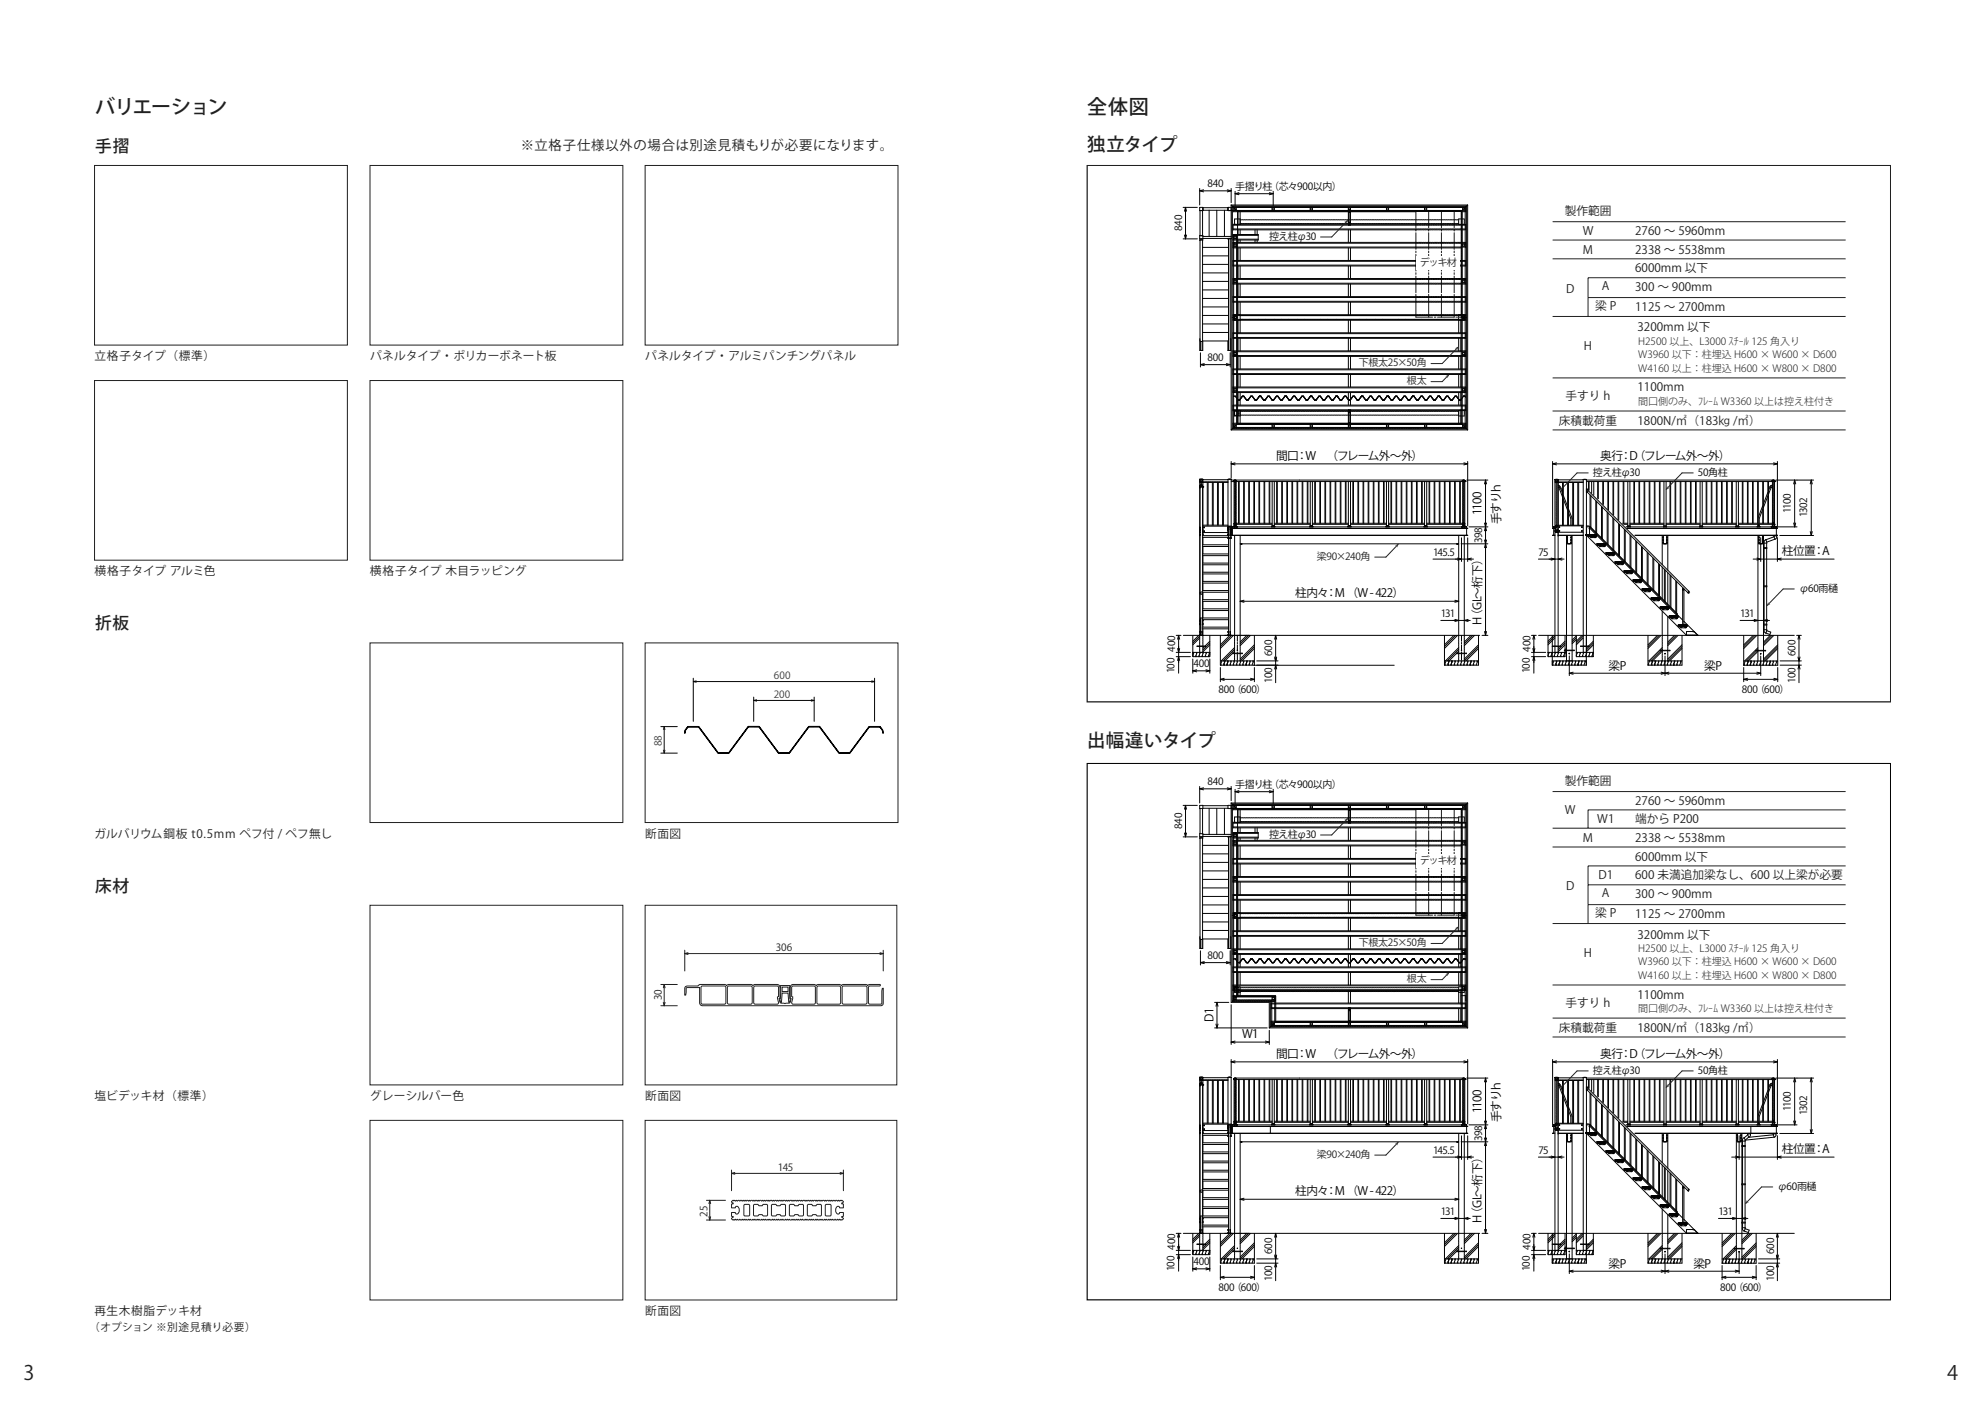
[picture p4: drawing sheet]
<svg xmlns="http://www.w3.org/2000/svg" width="420mm" height="297mm" viewBox="0 0 420 297" stroke-linecap="round" stroke-linejoin="round" font-family="sans-serif">
<defs><g id="words">
<g font-size="4.2" fill="#231f20">
<text x="20.1" y="24">バリエーション</text>
<text x="230" y="24">全体図</text>
<text x="5" y="292">3</text>
<text x="412" y="292">4</text>
</g>
<g font-size="3.9" fill="#231f20">
<text x="230" y="31.9">独立タイプ</text>
<text x="230" y="158">出幅違いタイプ</text>
</g>
<g font-size="3.5" fill="#231f20">
<text x="20.1" y="32.2">手摺</text>
<text x="20.1" y="133.2">折板</text>
<text x="20.1" y="188.7">床材</text>
</g>
<text font-size="2.8" fill="#231f20" x="110.2" y="31.8">※立格子仕様以外の場合は別途見積もりが必要になります。</text>
<g font-size="2.5" fill="#231f20">
<text x="331.1" y="45.6">製作範囲</text>
<text x="334.9" y="49.8">W</text>
<text x="334.9" y="53.6">M</text>
<text x="343.5" y="49.8">2760 ～ 5960mm</text>
<text x="343.5" y="53.6">2338 ～ 5538mm</text>
<text x="343.5" y="57.6">6000mm 以下</text>
<text x="331.4" y="61.9">D</text>
<text x="337.5" y="65.6">梁 P 　1125 ～ 2700mm</text>
<text x="339" y="61.4">A</text>
<text x="343.5" y="61.6">300 ～ 900mm</text>
<text x="344" y="70.1">3200mm 以下</text>
<text x="20" y="76.2">立格子タイプ（標準）</text>
<text x="78.3" y="76.2">パネルタイプ・ポリカーボネート板</text>
<text x="136.5" y="76.2">パネルタイプ・アルミパンチングパネル</text>
<text x="335.1" y="74.1">H</text>
<text x="344" y="82.8">1100mm</text>
<text x="329.8" y="89.8">床積載荷重</text>
<text x="331.3" y="84.6">手すり h</text>
<text x="344" y="89.8">1800N/㎡（183㎏ /㎡）</text>
<text x="20" y="121.7">横格子タイプ アルミ色</text>
<text x="78.3" y="121.7">横格子タイプ 木目ラッピング</text>
<text x="331.1" y="166.1">製作範囲</text>
<text x="331.1" y="172.1">W</text>
<text x="343.5" y="170.3">2760 ～ 5960mm</text>
<text x="20" y="177.2">ガルバリウム鋼板 t0.5mm ペフ付 / ペフ無し</text>
<text x="136.5" y="177.2">断面図</text>
<text x="334.9" y="178.1">M</text>
<text x="338" y="174.2">W1</text>
<text x="343.5" y="174.2">端から P200</text>
<text x="343.5" y="178.1">2338 ～ 5538mm</text>
<text x="338.2" y="185.8">D1</text>
<text x="343.5" y="182">6000mm 以下</text>
<text x="331.4" y="188.3">D</text>
<text x="339" y="189.8">A</text>
<text x="343.5" y="186">600 未満追加梁なし、600 以上梁が必要</text>
<text x="343.5" y="190">300 ～ 900mm</text>
<text x="337.5" y="194">梁 P 　1125 ～ 2700mm</text>
<text x="335.1" y="202.5">H</text>
<text x="344" y="198.5">3200mm 以下</text>
<text x="331.3" y="213">手すり h</text>
<text x="344" y="211.2">1100mm</text>
<text x="329.8" y="218.2">床積載荷重</text>
<text x="344" y="218.2">1800N/㎡（183㎏ /㎡）</text>
<text x="20" y="232.7">塩ビデッキ材（標準）</text>
<text x="78.3" y="232.7">グレーシルバー色</text>
<text x="136.5" y="232.7">断面図</text>
<text x="20" y="278.2">再生木樹脂デッキ材</text>
<text x="136.5" y="278.2">断面図</text>
</g>
<g font-size="2.5" fill="#030303">
<text x="270" y="97.3">間口：W　（フレーム外～外）</text>
<text x="338.6" y="97.3">奥行：D（フレーム外～外）</text>
<text x="313.5" y="108.9" transform="rotate(-90 313.5 108.9)">1100</text>
<text x="317.5" y="110.9" transform="rotate(-90 317.5 110.9)">手すりｈ</text>
<text x="377" y="117.4">柱位置：A</text>
<text x="274.1" y="126.4">柱内々：M （W - 422）</text>
<text x="313.5" y="132.2" transform="rotate(-90 313.5 132.2)">H（GL～桁下）</text>
<text x="340.3" y="141.7">梁P</text>
<text x="360.6" y="141.7">梁P</text>
<text x="256.8" y="216.1" transform="rotate(-90 256.8 216.1)">D1</text>
<text x="262.9" y="219.6">W1</text>
<text x="270" y="223.8">間口：W　（フレーム外～外）</text>
<text x="338.6" y="223.8">奥行：D（フレーム外～外）</text>
<text x="313.5" y="235.4" transform="rotate(-90 313.5 235.4)">1100</text>
<text x="317.5" y="237.4" transform="rotate(-90 317.5 237.4)">手すりｈ</text>
<text x="377" y="243.9">柱位置：A</text>
<text x="274.1" y="252.9">柱内々：M （W - 422）</text>
<text x="313.5" y="258.7" transform="rotate(-90 313.5 258.7)">H（GL～桁下）</text>
<text x="340.3" y="268.2">梁P</text>
<text x="358.3" y="268.2">梁P</text>
</g>
<text font-size="2.3" fill="#231f20" x="18.9" y="281.6">（オプション ※別途見積り必要）</text>
<g font-size="2.1" fill="#030303">
<text x="255.5" y="39.7">840</text>
<text x="261.3" y="40.2">手摺り柱（芯々900以内）</text>
<text x="250.1" y="48.9" transform="rotate(-90 250.1 48.9)">840</text>
<text x="268.5" y="50.7">控え柱φ30</text>
<text x="255.5" y="76.4">800</text>
<text x="337" y="100.6">控え柱φ30</text>
<text x="359.3" y="100.6">50角柱</text>
<text x="378.9" y="108.5" transform="rotate(-90 378.9 108.5)">1100</text>
<text x="382.4" y="109.5" transform="rotate(-90 382.4 109.5)">1302</text>
<text x="303.2" y="117.6">145.5</text>
<text x="313.6" y="114.9" transform="rotate(-90 313.6 114.9)">398</text>
<text x="325.5" y="117.6">75</text>
<text x="380.6" y="125.2">φ60雨樋</text>
<text x="304.9" y="130.5">131</text>
<text x="368.2" y="130.5">131</text>
<text x="248.7" y="137.9" transform="rotate(-90 248.7 137.9)">400</text>
<text x="323.8" y="137.9" transform="rotate(-90 323.8 137.9)">400</text>
<text x="248.5" y="142.4" transform="rotate(-90 248.5 142.4)">100</text>
<text x="252.5" y="141.2">400</text>
<text x="269.2" y="138.8" transform="rotate(-90 269.2 138.8)">600</text>
<text x="323.7" y="142.4" transform="rotate(-90 323.7 142.4)">100</text>
<text x="379.9" y="138.8" transform="rotate(-90 379.9 138.8)">600</text>
<text x="257.8" y="146.6">800（600）</text>
<text x="269.2" y="144.4" transform="rotate(-90 269.2 144.4)">100</text>
<text x="368.5" y="146.6">800（600）</text>
<text x="379.9" y="144.4" transform="rotate(-90 379.9 144.4)">100</text>
<text x="255.5" y="166.2">840</text>
<text x="261.3" y="166.7">手摺り柱（芯々900以内）</text>
<text x="250.1" y="175.4" transform="rotate(-90 250.1 175.4)">840</text>
<text x="268.5" y="177.2">控え柱φ30</text>
<text x="255.5" y="202.9">800</text>
<text x="337" y="227.1">控え柱φ30</text>
<text x="359.3" y="227.1">50角柱</text>
<text x="378.9" y="235" transform="rotate(-90 378.9 235)">1100</text>
<text x="382.4" y="236" transform="rotate(-90 382.4 236)">1302</text>
<text x="303.2" y="244.1">145.5</text>
<text x="313.6" y="241.4" transform="rotate(-90 313.6 241.4)">398</text>
<text x="325.5" y="244.1">75</text>
<text x="376.1" y="251.7">φ60雨樋</text>
<text x="304.9" y="257">131</text>
<text x="363.6" y="257">131</text>
<text x="248.5" y="268.9" transform="rotate(-90 248.5 268.9)">100</text>
<text x="248.7" y="264.4" transform="rotate(-90 248.7 264.4)">400</text>
<text x="252.5" y="267.7">400</text>
<text x="269.2" y="265.3" transform="rotate(-90 269.2 265.3)">600</text>
<text x="323.7" y="268.9" transform="rotate(-90 323.7 268.9)">100</text>
<text x="323.8" y="264.4" transform="rotate(-90 323.8 264.4)">400</text>
<text x="375.4" y="265.3" transform="rotate(-90 375.4 265.3)">600</text>
<text x="257.8" y="273.1">800（600）</text>
<text x="269.2" y="270.9" transform="rotate(-90 269.2 270.9)">100</text>
<text x="364" y="273.1">800（600）</text>
<text x="375.4" y="270.9" transform="rotate(-90 375.4 270.9)">100</text>
</g>
<g font-size="2.1" fill="#211814">
<text x="300.5" y="56.3">デッキ材</text>
<text x="300.5" y="182.8">デッキ材</text>
</g>
<g font-size="2.1" fill="#231f20">
<text x="287.5" y="77.5">下根太25×50角</text>
<text x="344" y="73">H2500 以上、L3000 ｽﾁｰﾙ 125 角入り</text>
<text x="344" y="75.8">W3960 以下：柱埋込 H600 × W600 × D600</text>
<text x="297.7" y="81.3">根太</text>
<text x="344" y="78.6">W4160 以上：柱埋込 H600 × W800 × D800</text>
<text x="344" y="85.7">間口側のみ、ﾌﾚｰﾑ W3360 以上は控え柱付き</text>
<text x="278.6" y="118.4">梁90×240角</text>
<text x="164.2" y="201.2">306</text>
<text x="287.5" y="200.2">下根太25×50角</text>
<text x="344" y="201.4">H2500 以上、L3000 ｽﾁｰﾙ 125 角入り</text>
<text x="297.7" y="207.8">根太</text>
<text x="344" y="204.2">W3960 以下：柱埋込 H600 × W600 × D600</text>
<text x="344" y="207">W4160 以上：柱埋込 H600 × W800 × D800</text>
<text x="140" y="211.6" transform="rotate(-90 140 211.6)">30</text>
<text x="344" y="214.1">間口側のみ、ﾌﾚｰﾑ W3360 以上は控え柱付き</text>
<text x="278.6" y="244.9">梁90×240角</text>
<text x="164.6" y="247.7">145</text>
<text x="149.7" y="257.4" transform="rotate(-90 149.7 257.4)">25</text>
</g>
<g font-size="2.1" fill="#3e3e3f">
<text x="163.7" y="143.7">600</text>
<text x="163.8" y="147.7">200</text>
<text x="140" y="157.9" transform="rotate(-90 140 157.9)">88</text>
</g>
</g></defs>
<path d="M140.7 158.6l-.2 .7-.2-.7M140.7 154.4l-.2-.7-.2 .7M147.4 144l-.7 .2 .7 .2M160.2 148l-.7 .2 .7 .2M171.6 148l.7 .2-.7 .2M184.4 144l.6 .2-.6 .2" fill="none" stroke="#3e3e3f" stroke-width=".21"/>
<path d="M145.5 153.7h2.4l4.1 5.6h2.2l4.2-5.6h2.2l4.1 5.6h2.3l4.1-5.6h2.3l4.1 5.6h2.3l4.1-5.6h2.3l.6 .8 .1 .6-.2-.6-.5-.7h-2.3l-4.1 5.5h-2.3l-4.1-5.6h-2.3l-4.1 5.6h-2.3l-4.1-5.6h-2.2l-4.2 5.6h-2.2l-4.2-5.5h-2.2l-.6 .7-.1 .6 .1-.6z" fill="none" stroke="#030303" stroke-width=".26"/>
<g fill="none" stroke="#030303" stroke-width=".21">
<path d="M253.8 39.9v3.5M260.5 39.9v3M250.3 43.9h3M250.3 50.5h3M250.6 49.7l.2 .8M250.8 43.9l-.2 .8M250.8 43.9v6.6M250.8 43.9l.3 .8M251.1 49.7l-.3 .8M253.8 43.9h.7v.6h-.7zM253.8 40.4l.9 .2M253.8 40.4h6.7"/>
<path d="M253.8 49.9h.7v.6h-.7zM253.9 50.5v.3M253.9 50.8h.6M253.9 50.8v21.3l.2 .1 .3-.1v-21.3M253.9 44.5v5.4M254.4 52.3h5.5M254.4 54.1h5.5M254.4 55.9h5.5M254.4 57.7h5.5M254.4 59.5h5.5M254.4 44.5v5.4M254.5 50.5v.3"/>
<path d="M254.5 43.9h5.3M254.5 44.5h5.3M254.5 50.4h6M254.5 50h6M254.7 40.2l-.9 .2M255.8 44.5v5.5M257.5 44.5v5.5M259.1 44.5v5.5M259.7 40.2l.8 .2M259.8 50.4h.7M259.9 50.5v23.6M260.3 50.5v23.6"/>
<path d="M260.5 43.4h50M260.5 43.9h-.7v.6h49.6v45.3M260.5 43.9h49.5v46.5h-49v-40.6h.6v40h47.8M260.5 40.4l-.8 .2M260.5 43.4v47.5M260.5 43.4l1.4 1.3M260.7 44.5v5.7M260.7 43.6h49.6v47.1h-49.6zM261.3 41l.8 .2M261.3 40.5v3M261.3 41h8.1M261.9 59.1h37.7"/>
<path d="M261.9 59.9h37.7M261.9 55.3h37.7M261.9 56.1h37.7M261.9 51.5h37.7M261.9 52.3h37.7M261.9 47.6h37.7M261.9 48.4h37.7M261.9 44.7h47.3M261.9 49.6h4.3v1.2h-4.3M261.9 44.8h37.7M261.9 44.7v44.9M261.9 58.9h37.7"/>
<path d="M261.9 56.3h37.7M261.9 55.1h37.7M261.9 52.4h37.7M261.9 51.3h37.7M261.9 48.6h37.7M261.9 47.4h37.7M261.9 50.6h4.3M261.9 49.8h4.3M261.9 44.8v2.6M261.9 48.6v1M261.9 50.8v.5M261.9 52.4v2.7"/>
<path d="M261.9 56.3v2.6M262.1 40.8l-.8 .2M262.4 44.8v2.6M262.4 48.6v1M262.4 50.8v.5M262.4 52.4v2.7M262.4 56.3v2.6M265.5 48.6v1M265.5 50.8v.5M266 48.6v1M266 50.8v.5M268.6 40.8l.8 .2"/>
<path d="M269.4 41l-.8 .2M269.4 40.5v3M285.3 44.8v2.6M285.3 48.6v2.7M285.3 52.4v2.7M285.3 56.3v2.6M285.3 44.5h.4M285.3 44.4h.4l-.1 .5h-.2zM285.4 44.9v2.4M285.7 44.9v2.4M285.7 47.6v-.6h-.4v.6M285.7 44.8v2.6"/>
<path d="M285.7 48.6v2.7M285.7 52.4v2.7M285.7 56.3v2.6M309.1 59.9h.1M309.1 56.1h.1M309.1 52.3h.1M309.1 48.4h.1M309.2 44.7v44.9M310.5 43.4v47.5M310.5 43.4l-1.3 1.3M253.9 71.7v2.4h.6v-2M254 77.1h6.3"/>
<path d="M254 72.2v1.9M254 74.6v3M254 77.1l.8 .3M254.4 72.2v1.9M254.4 72.1h5.5M254.4 61.3h5.5M254.4 63.1h5.5M254.4 64.9h5.5M254.4 66.7h5.5M254.4 68.5h5.5M254.4 70.3h5.5M254.8 76.9l-.8 .2"/>
<path d="M259.5 76.9l.8 .2M260.3 71.7h.1v2.4h-.6v-2M260.3 74.6v3M260.3 77.1l-.8 .3M260.7 67.2h.3M261.6 67.2h.3M261.9 66.8h37.7M261.9 62.9h37.7M261.9 63.7h37.7M261.9 78.2h47.3M261.9 79h47.3M261.9 74.4h47.3"/>
<path d="M261.9 75.2h47.3M261.9 70.6h47.3M261.9 71.4h47.3M261.9 67.6h47.3M261.9 79.2h47.3M261.9 78h47.3M261.9 75.4h47.3M261.9 74.2h47.3M261.9 71.6h47.3M261.9 70.4h47.3M261.9 67.7h47.3M261.9 66.6h37.7"/>
<path d="M261.9 63.9h37.7M261.9 62.7h37.7M261.9 60.1h37.7M261.9 60.1v2.6M261.9 63.9v2.7M261.9 67.7v2.7M261.9 71.6v2.6M261.9 75.4v2.6M261.9 79.2v2.7M262.4 60.1v2.6M262.4 63.9v2.7M262.4 67.7v2.7"/>
<path d="M262.4 71.6v2.6M262.4 75.4v2.6M262.4 79.2v2.7M285.3 60.1v2.6M285.3 63.9v2.7M285.3 67.7v2.7M285.3 71.6v2.6M285.3 75.4v2.6M285.3 79.2v2.7M285.7 60.1v2.6M285.7 63.9v2.7M285.7 67.7v2.7"/>
<path d="M285.7 71.6v2.6M285.7 75.4v2.6M285.7 79.2v2.7M308.6 67.7v2.7M308.6 71.6v2.6M308.6 75.4v2.6M308.6 79.2v2.7M309.1 63.7h.1M309.1 67.7v2.7M309.1 71.6v2.6M309.1 75.4v2.6M309.1 79.2v2.7"/>
<path d="M309.2 67.2h1.1M260.5 90.9h50M260.5 97.6v3.5M260.5 98.1l.8 .2M260.5 98.1h50M261 83.9h.1M261.1 83.8l-.1 .1M261.1 83.8h.1M261.1 83.8h.3M261.3 97.9l-.8 .2M261.4 83.8l.6 .8M261.4 83.8h.1"/>
<path d="M261.9 85.9h47.3M261.9 86.7h47.3M261.9 82.1h47.3M261.9 82.9h47.3M261.9 86.9h47.3M261.9 85.7h47.3M261.9 89.5h47.3M261.9 89.6h47.3M261.9 83h47.3M261.9 81.9h47.3M261.9 89.6l-1.4 1.3M261.9 83v2.7"/>
<path d="M261.9 86.9v2.6M262 84.6h.1M262 84.6h.3M262.1 84.6h.2M262.1 84.6h.1M262.3 84.6h.1M262.4 83v2.7M262.4 86.9v2.6M262.9 83.8h.1M262.9 83.8h.3M262.9 83.8l-.6 .8M262.9 83.9h.3"/>
<path d="M262.9 83.9l-.6 .7M262.9 83.8v.1M263.1 83.8l.1 .1M263.2 83.9l.6 .7M263.2 83.8h.1M263.2 83.8l.6 .8M263.7 84.6h.1M263.8 84.6h.3M263.8 84.6h.1M264.1 84.6h.1M264.7 83.8l-.6 .8M264.7 83.8h.1"/>
<path d="M264.7 83.8h.3M264.7 83.9h.3M264.7 83.9l-.6 .7M264.7 83.8v.1M264.9 83.8l.1 .1M265 83.9l.6 .7M265 83.8h.1M265 83.8l.6 .8M265.5 84.6h.1M265.6 84.6h.3M265.6 84.6h.1M265.9 84.6h.1"/>
<path d="M266.4 83.9h.1M266.5 83.8l-.6 .8M266.5 83.8l-.1 .1M266.5 83.8h.1M266.5 83.8h.3M266.5 83.9l-.6 .7M266.5 83.9h.3M266.5 83.8v.1M266.7 83.8l.1 .1M266.8 83.9l.6 .7M266.8 83.8l.6 .8M266.8 83.8h.1"/>
<path d="M266.8 83.8l.1 .2M266.9 84h.1M267.3 84.6h.1M267.4 84.6h.3M267.4 84.6h.1M267.5 84.6h.1M267.7 84.6h.1M268.3 83.8l-.6 .8M268.3 83.8h.1M268.3 83.8h.3M268.3 83.9h.3M268.3 83.9l-.6 .7"/>
<path d="M268.3 83.8v.1M268.5 83.8l.1 .1M268.6 83.9l.6 .7M268.6 83.8h.1M268.6 83.8l.6 .8M269.1 84.6h.1M269.2 84.6h.3M269.2 84.6h.1M269.5 84.6h.1M270.1 83.8l-.6 .8h-.3M270.1 83.8h.1M270.1 83.8h.3l.6 .8"/>
<path d="M270.1 83.9h.3M270.1 83.9l-.6 .7M270.1 83.8v.1M270.3 83.8l.1 .1M270.4 83.9l.5 .7M270.9 84.6h.1M271 84.6h.3M271 84.6h.1M271.3 84.6h.1M271.8 83.9h.1M271.9 83.8l-.6 .8M271.9 83.8l-.1 .1"/>
<path d="M271.9 83.8h.1M271.9 83.8h.3M271.9 83.9h.3M271.9 83.9l-.6 .7M271.9 83.8v.1M272.1 83.8l.1 .1M272.2 83.9l.5 .7M272.2 83.8l.6 .8M272.2 83.8h.1M272.2 83.8l.1 .2M272.3 84h.1M272.7 84.6h.1"/>
<path d="M272.8 84.6h.3M272.8 84.6h.1M272.9 84.6h.1M273.1 84.6h.1M273.7 83.8l-.6 .8h-.3M273.7 83.8h.1M273.7 83.8h.3M273.7 83.9h.3M273.7 83.9l-.6 .7M273.7 83.8v.1M273.9 83.8l.1 .1M274 83.9l.6 .7"/>
<path d="M274 83.8l.6 .8M274.5 84.6h.1M274.6 84.6h.3M274.6 84.6h.3l.6-.8h.3l.6 .8h.3M274.9 84.6h.1M275.5 83.9h.3M275.5 83.9l-.6 .7M275.5 83.8v.1M275.7 83.8l.1 .1M275.8 83.9l.6 .7M276.3 84.6h.1M276.4 84.6h.3"/>
<path d="M276.7 84.6h.1M277.2 83.9h.1M277.3 83.8l-.6 .8M277.3 83.8h.3M277.3 83.8h.1M277.3 83.8l-.1 .1M277.3 83.9h.3M277.3 83.9l-.6 .7M277.3 83.8v.1M277.5 83.8l.1 .1M277.6 83.9l.6 .7M277.6 83.8l.6 .8"/>
<path d="M277.6 83.8h.1M277.6 83.8l.1 .2M277.7 84h.1M278.1 84.6h.1M278.2 84.6h.3M278.3 84.6h.1M278.5 84.6h.1M279.1 83.9h.3M279.1 83.9l-.6 .7M279.1 83.8v.1M279.3 83.8l.1 .1M279.4 83.9l.6 .7"/>
<path d="M279.4 83.8l.6 .8M279.4 83.8h-.3l-.6 .8M279.4 83.8h.1M279.9 84.6h.1M280 84.6h.3M280.3 84.6h.1M280.9 83.9h.3M280.9 83.9l-.6 .7M280.9 83.8v.1M281.1 83.8l.1 .1M281.2 83.9l.5 .7M281.2 83.8h.1"/>
<path d="M281.2 83.8h-.3l-.6 .8M281.2 83.8l.6 .8h.3M281.7 84.6h.1M281.8 84.6h.3M282.1 84.6h.1M282.6 83.9h.1M282.7 83.8l-.6 .8M282.7 83.8h.3M282.7 83.8h.1M282.7 83.8l-.1 .1M282.7 83.9h.3M282.7 83.9l-.6 .7"/>
<path d="M282.7 83.8v.1M282.9 83.8l.7 .8M283 83.9l.5 .7M283 83.8l.1 .2M283 83.8h.1M283 83.8l.6 .8M283.1 84h.1M283.5 84.6h.1M283.6 84.6h.3M283.6 84.6h.1M283.7 84.6h.1M283.9 84.6h.1"/>
<path d="M284.5 83.8l-.6 .8M284.5 83.8h.1M284.5 83.8h.3M284.5 83.9h.3M284.5 83.9l-.6 .7M284.5 83.8v.1M284.7 83.8l.7 .8M284.8 83.9l.6 .7M284.8 83.8h.1M284.8 83.8l.6 .8M285.3 83v2.7M285.3 86.9v2.6"/>
<path d="M285.3 86.7v.6h.4v-.6M285.4 84.6h.3M285.4 84.6h.1M285.4 87v2.5M285.4 89.4h.2l.1 .5h-.4zM285.7 87v2.5M285.7 84.6h.1M285.7 83v2.7M285.7 86.9v2.6M286.3 83.8l-.6 .8M286.3 83.8h.1M286.3 83.8h.3"/>
<path d="M286.3 83.9h.3M286.3 83.9l-.6 .7M286.3 83.8v.1M286.5 83.8l.1 .1M286.6 83.9l.6 .7M286.6 83.8h.1M286.6 83.8l.6 .8M287.1 84.6h.1M287.2 84.6h.3M287.2 84.6h.1M287.5 84.6h.1M288 83.9h.1"/>
<path d="M288.1 83.8h.1M288.1 83.8h.3M288.1 83.8l-.6 .8M288.1 83.8l-.1 .1M288.1 83.9h.3M288.1 83.9l-.6 .7M288.1 83.8v.1M288.3 83.8l.1 .1M288.4 83.9l.6 .7M288.4 83.8h.1M288.4 83.8l.6 .8M288.4 83.8l.1 .2"/>
<path d="M288.9 84.6h.1M289 84.6h.3M289 84.6h.1M289.1 84.6h.1M289.3 84.6h.1M289.9 83.8l-.6 .8M289.9 83.8h.1M289.9 83.8h.3M289.9 83.9h.3M289.9 83.9l-.6 .7M289.9 83.8v.1M290.1 83.8l.1 .1"/>
<path d="M290.2 83.9l.6 .7M290.2 83.8h.1M290.2 83.8l.6 .8M290.7 84.6h.1M290.8 84.6h.3M290.8 84.6h.1M291.1 84.6h.1M291.7 83.8l-.6 .8M291.7 83.8h.1M291.7 83.8h.3M291.7 83.9h.3M291.7 83.9l-.6 .7"/>
<path d="M291.7 83.8v.1M291.9 83.8l.7 .8M292 83.9l.6 .7M292 83.8h.1M292 83.8l.6 .8M292.6 84.6h.3M292.6 84.6h.1M292.9 84.6h.1M293.4 83.9h.1M293.5 83.8l-.6 .8M293.5 83.8h.1M293.5 83.8h.3"/>
<path d="M293.5 83.8l-.1 .1M293.5 83.9h.3M293.5 83.9l-.6 .7M293.5 83.8v.1M293.7 83.8l.7 .8M293.8 83.9l.6 .7M293.8 83.8h.1M293.8 83.8l.1 .2M293.8 83.8l.6 .8M294.4 84.6h.3M294.4 84.6h.1M294.5 84.6h.1"/>
<path d="M294.7 84.6h.1M295.3 83.8l-.6 .8M295.3 83.8h.1M295.3 83.8h.3M295.3 83.9h.3M295.3 83.9l-.6 .7M295.3 83.8v.1M295.5 83.8l.7 .8M295.6 83.9l.6 .7M295.6 83.8h.1M295.6 83.8l.6 .8M296.2 84.6h.3"/>
<path d="M296.2 84.6h.1M296.5 84.6h.1M297.1 83.8l-.6 .8M297.1 83.8h.1M297.1 83.8h.3M297.1 83.9h.3M297.1 83.9l-.6 .7M297.1 83.8v.1M297.3 83.8l.1 .1M297.4 83.9l.6 .7M297.4 83.8l.6 .8M297.4 83.8h.1"/>
<path d="M297.9 84.6h.1M298 84.6h.3M298 84.6h.1M298.3 84.6h.1M298.9 83.8l-.6 .8M298.9 83.8l-.1 .1zM298.9 83.8h.1M298.9 83.8h.3M298.9 83.9h.3M298.9 83.9l-.6 .7M298.9 83.8v.1M299.1 83.8l.1 .1"/>
<path d="M299.2 83.9l.6 .7M299.2 83.8l.6 .8M299.2 83.8h.1M299.2 83.8l.1 .2M299.3 84h.1M299.7 84.6h.1M299.8 84.6h.3M299.8 84.6h.1M299.9 84.6h.1M300.1 84.6h.1M300.7 83.8l-.6 .8M300.7 83.8h.1"/>
<path d="M300.7 83.8h.3M300.7 83.9h.3M300.7 83.9l-.6 .7M300.7 83.8v.1M300.9 83.8l.1 .1M301 83.9l.6 .7M301 83.8h.1M301 83.8l.6 .8M301.5 84.6h.1M301.6 84.6h.3M301.6 84.6h.1M301.9 84.6h.1"/>
<path d="M302.5 83.8l-.6 .8M302.5 83.8h.1M302.5 83.8h.3M302.5 83.9h.3M302.5 83.9l-.6 .7M302.5 83.8v.1M302.7 83.8l.1 .1M302.8 83.9l.6 .7M302.8 83.8l.6 .8M302.8 83.8h.1M303.3 84.6h.1M303.4 84.6h.3"/>
<path d="M303.4 84.6h.1M303.7 84.6h.1M304.2 83.9h.1M304.3 83.8l-.6 .8M304.3 83.8h.1M304.3 83.8h.3M304.3 83.8l-.1 .1M304.3 83.9h.3M304.3 83.9l-.6 .7M304.3 83.8v.1M304.5 83.8l.1 .1M304.6 83.9l.6 .7"/>
<path d="M304.6 83.8l.6 .8M304.6 83.8h.1M304.6 83.8l.1 .2M304.7 84h.1M305.2 84.6h.3M305.2 84.6h.1M305.3 84.6h.1M305.5 84.6h.1M306.1 83.8l-.6 .8M306.1 83.8h.1M306.1 83.8h.3M306.1 83.9h.3"/>
<path d="M306.1 83.9l-.6 .7M306.1 83.8v.1M306.3 83.8l.1 .1M306.4 83.9l.5 .7M306.4 83.8l.6 .8M306.4 83.8h.1M306.9 84.6h.1M307 84.6h.3M307 84.6h.1M307.3 84.6h.1M307.9 83.8l-.6 .8M307.9 83.8h.1"/>
<path d="M307.9 83.8h.3M307.9 83.9h.3M307.9 83.9l-.6 .7M307.9 83.8v.1M308.1 83.8l.1 .1M308.2 83.9l.6 .7M308.2 83.8h.1M308.2 83.8l.6 .8M308.6 83v2.7M308.6 86.9v2.6M308.7 84.6h.1M308.8 84.6h.3"/>
<path d="M308.8 84.6h.1M309.1 84.6h.1M309.1 83v2.7M309.1 86.9v2.6M309.2 89.6l1.3 1.3M309.7 83.8l-.6 .8M309.7 83.8h.1M309.7 83.8h.3M309.7 97.9l.8 .2M310 83.8h.1M310 83.8l.1 .2M310.1 84h.1"/>
<path d="M310.5 97.6v13.6M310.5 98.1l-.8 .2M328.5 97.6v14M328.5 98.1h47.6M328.5 98.1l.8 .2M329.3 97.9l-.8 .2M375.3 97.9l.8 .2M376.1 97.6v14M376.1 98.1l-.8 .2M253.8 101.4h.7M253.8 101.4l.1 33M253.9 103h.1"/>
<path d="M253.9 101.4h.6M253.9 101.4h-.1M253.9 111.5h.1M253.9 113.3h.1M253.9 103.2h.1M253.9 111.6v.1M253.9 112.1h.1M253.9 112.6h.1M253.9 113.1h.1M253.9 111.6h.1M253.9 111.7h.1M253.9 111.9v.1"/>
<path d="M253.9 113.1v.1M254 102.7h.4l.1 .5M254 102.7l-.1 .2M254.2 102.6l-.3 .2 .1 29.4M254.2 102.6l-.2 .1M254.2 101.5h.1M254.2 101.9h.1M254.2 102.6l.3 .3M254.2 102.6l.2 .2v29.4M254.4 111.5l.1 1.8M254.4 113.3h5.5M254.4 112.1h.1"/>
<path d="M254.4 111.6l.1 .1M254.4 111.6v.1M254.4 112.6h.1M254.4 113.1h.1M254.4 115.2h5.5M254.4 117.2h5.5M254.4 119.1h5.5M254.4 119.5h5.5M254.4 117.5h5.5M254.4 115.6h5.5M254.4 113.7h5.5M254.5 111.6h.1"/>
<path d="M254.5 112.6h.1M254.5 112.1h.1M254.5 113.1h.1M254.5 113.1h-.1M254.5 103.2h.1M254.5 111.6v.1M254.5 103h.1M254.5 112.7h5.3M254.5 101.4v11.9M254.5 113.7v1.5M254.5 115.6v1.6M254.5 117.5v1.6"/>
<path d="M254.5 119.5v1.6M254.5 111.1h5.3M254.5 101.5h5.3M254.5 102h5.3M254.5 111.3h6M254.8 112.3v.1zM254.8 111.5v.1zM255.4 102v9.1M255.6 102v9.1M256.5 102v9.1M256.7 102v9.1M257.6 102v9.1"/>
<path d="M257.8 102v9.1M258.7 102v9.1M258.9 102v9.1M259.8 111.6h.1M259.8 112.1h.1M259.8 112.6h.1M259.8 113.1h.1M259.8 113.8h.1M259.8 101.4h.7M259.8 101.4v9.9M259.8 113.7v.1M259.8 111.7h.1"/>
<path d="M259.8 101.4h.1M259.9 112.1h-.1M259.9 112.1h.1M259.9 111.6l-.1 .1M259.9 111.6h.1M259.9 112.6h.1M259.9 113.1h.1M259.9 111.9h.1M259.9 111.9v.1M259.9 113.2h.1M259.9 113.2v.1M259.9 111.5v-.1h.4v.1"/>
<path d="M259.9 111.5h.1M259.9 112h.1M259.9 113.1v.1M259.9 113.3h.1M260.2 101.4h.1M260.2 113.8h.1M260.3 113.3h.1v-1.8h-.6v1.8M260.3 113.8h.2M260.3 111.5h.1M260.3 111.9h.1M260.3 113.2h.1M260.3 113.1h.1"/>
<path d="M260.3 112h.1M260.4 111.9v.1M260.4 113.2h.1M260.4 111.9h.1M260.4 113.1v.1M260.4 113.2l-.1 .1M260.4 112h-.1M260.4 111.6h.1M260.4 112.1h.1M260.4 112.6h.1M260.4 113.1h.1M260.4 112h.1"/>
<path d="M260.4 111.6v.1M260.4 112.7h.1M260.5 101.4h.1M260.5 113.8h.1M260.5 101.4v12.4M260.5 101.6h49.2l.3 .2v.1h-49.5M260.5 111.5h49.8M260.5 113.2h50l-50 .1M260.5 111.7l50 .1h-50M260.7 111.5v.2M260.7 111.8v1.4M260.7 111.5h.1"/>
<path d="M261 113.3h.1M261 111.4v.1M261 101.9h.1M261 111.3v.1M261 111.3h.6M261.1 111.2l-.1 .1M261.1 111.2h.5M261.1 110.9h.1M261.2 113.3v21.1M261.3 110.8h.1M261.3 101.6l-.3 .1 .1 9.5M261.6 110.7h7.6"/>
<path d="M261.6 101.9v9.3M261.6 110.9h7.6M261.6 111.2v.1M261.6 111.3l.1 .1M261.7 111.4v.1M262.1 101.9v8.8M262.2 101.9v8.8M262.4 113.3v21.1M262.4 115h46.2M262.6 115.1h.1M262.6 115v.1M262.7 115.1h.1"/>
<path d="M262.7 115v.1M263.1 101.9v8.8M263.3 101.9v8.8M264.2 101.9v8.8M264.4 101.9v8.8M265.3 101.9v8.8M265.4 101.9v8.8M266.4 101.9v8.8M266.5 101.9v8.8M267.5 101.9v8.8M267.6 101.9v8.8M268.5 101.9v8.8"/>
<path d="M268.7 101.9v8.8M269.1 111.4v.1M269.1 111.3v-.1l.6 .1M269.1 111.3h.6M269.1 111.3v.1M269.2 101.9v9.3M269.6 110.7h7.6M269.6 110.9h7.6M269.6 101.9v9.3M269.7 111.3v.1M269.7 111.4v.1M270.1 101.9v8.8"/>
<path d="M270.3 101.9v8.8M271.2 101.9v8.8M271.3 101.9v8.8M272.3 101.9v8.8M272.4 101.9v8.8M273.4 101.9v8.8M273.5 101.9v8.8M274.4 101.9v8.8M274.6 101.9v8.8M275.5 101.9v8.8M275.7 101.9v8.8M276.6 101.9v8.8"/>
<path d="M276.7 101.9v8.8M277.1 111.4v.1M277.1 111.3h.7M277.1 111.3v.1M277.2 111.2l-.1 .1M277.2 111.2h.5M277.2 101.9v9.3M277.7 110.7h7.6M277.7 110.9h7.6M277.7 101.9v9.3M277.7 111.2l.1 .1M277.8 111.3v.2"/>
<path d="M278.2 101.9v8.8M278.3 101.9v8.8M279.3 101.9v8.8M279.4 101.9v8.8M280.3 101.9v8.8M280.5 101.9v8.8M281.4 101.9v8.8M281.6 101.9v8.8M282.5 101.9v8.8M282.6 101.9v8.8M283.6 101.9v8.8M283.7 101.9v8.8"/>
<path d="M284.7 101.9v8.8M284.8 101.9v8.8M285.2 111.3h.6M285.2 111.3v.2M285.3 111.2l-.1 .1M285.3 111.2h.5M285.3 101.9v9.3M285.7 110.7h7.7M285.7 110.9h7.7M285.7 101.9v9.3M285.8 111.2v.1M285.8 111.3v.1"/>
<path d="M285.8 111.4l.1 .1M286.2 101.9v8.8M286.4 101.9v8.8M287.3 101.9v8.8M287.5 101.9v8.8M288.4 101.9v8.8M288.5 101.9v8.8M289.5 101.9v8.8M289.6 101.9v8.8M290.6 101.9v8.8M290.7 101.9v8.8M291.6 101.9v8.8"/>
<path d="M291.8 101.9v8.8M292.7 101.9v8.8M292.9 101.9v8.8M293.3 111.4l-.1 .1M293.3 111.3v-.1l.6 .1M293.3 111.3h.6M293.3 111.3v.1M293.4 101.9v9.3M293.8 110.7h7.6M293.8 110.9h7.6M293.8 101.9v9.3M293.9 111.3v.2"/>
<path d="M294.3 101.9v8.8M294.4 101.9v8.8M295.4 101.9v8.8M295.5 101.9v8.8M296.5 101.9v8.8M296.6 101.9v8.8M297.5 101.9v8.8M297.7 101.9v8.8M298.6 101.9v8.8M298.8 101.9v8.8M299.7 101.9v8.8M299.8 101.9v8.8"/>
<path d="M300.8 101.9v8.8M300.9 101.9v8.8M301.3 111.4v.1M301.3 111.3h.7M301.3 111.3v.1M301.4 111.2l-.1 .1M301.4 111.2h.5M301.4 101.9v9.3M301.9 101.9v9.3M301.9 110.7h7.6M301.9 110.9h7.6M301.9 111.2l.1 .1"/>
<path d="M302 111.3v.1M302 111.4v.1M302.4 101.9v8.8M302.5 101.9v8.8M303.2 118.3h8.6M303.5 101.9v8.8M303.6 101.9v8.8M304.5 101.9v8.8M304.7 101.9v8.8M305.6 101.9v8.8M305.7 101.9v8.8M306.7 101.9v8.8"/>
<path d="M306.8 101.9v8.8M307.8 101.9v8.8M307.9 101.9v8.8M308.3 115.1h.1M308.3 115v.1M308.4 118.1l.8 .2-.8 .2M308.4 115.1h.1M308.4 115v.1M308.6 113.3v21.1M308.9 101.9v8.8M309 101.9v8.8M309.1 115h5.7"/>
<path d="M309.2 113.8v5M309.4 111.4v.1M309.4 111.3l.1-.1 .5 .1M309.4 111.3h.6M309.4 111.3v.1M309.5 101.9v9.3M309.7 110.8h.1M309.8 113.3v21.1M309.9 101.9v9.3M310 101.9h.1M310 111.3v.1M310 111.4v.1"/>
<path d="M310.1 113.3h.1M310.3 111.5h.1M310.3 111.5v.2M310.3 111.8v1.4M310.3 101.6h4.5M310.5 113.8v5M310.8 111.5h4M311.3 118.1l-.8 .2 .8 .2M314.1 110.6l.4 1.7M314.1 114.2l.4 1.7M314.3 101.6l.2 .8M314.3 101.6l-.2 .8"/>
<path d="M314.3 101.6v32.8M314.5 110.6l-.4 1.7M314.5 114.2l-.4 1.7M325.5 118.3h5.4M328.2 118.1l.8 .2-.8 .2M328.7 111.5v.2M328.7 111.8v1.4M328.7 111.5h.1M328.7 111.5h.3M329 113.2h-.5l.5 .1M329 111.7h-.5l.5 .1M329 101.4h.7"/>
<path d="M329 101.4v33M329 101.4h.1M329.1 111.5h.1M329.2 111.1h.1M329.3 101.4h.1M329.3 101.5h.1M329.3 101.9h.1M329.3 111.3h.1M329.7 101.4h.1M329.7 112.6h5.3M329.7 101.5h5.3M329.7 102.1h5.3"/>
<path d="M329.7 102.7l.4 .2-.1 .2h-.3M329.7 111.2h5.3M329.7 113.3h5.3M329.7 101.4v33M329.7 113.2h5.3M329.7 111.1h5.3M329.8 103.1l.8 2M329.9 111.5l.1 .1zM329.9 112.3l.1 .1zM330.1 102.9l.5 1.5M330.5 118.1l-.8 .2 .8 .2M330.6 102.1v9"/>
<path d="M330.8 102.1v9M330.8 105.6l.9 2.3M330.8 104.8l.9 2.4M331.5 113.3v21.1M331.7 102.1v9M331.9 107.6l.7 2v1.5M331.9 102.1v9M331.9 108.4l.5 1.3v1.4M332.6 113.3v21.1M332.8 102.1v9M332.9 102.1v9M333.8 102.1v9"/>
<path d="M334 102.1v9M334.7 111.5l.1 .1zM334.7 112.3l.1 .1zM335 101.4h.7M335 101.4v33M335 101.4h.1M335.3 101.4h.1M335.7 103.5h.2l.1 .5M335.7 101.6h39.5l.3 .1v.2M335.7 101.9h39.3v9.3M335.7 111.4h.6M335.7 101.4v33"/>
<path d="M335.7 111.3h.5l.1 .1M335.7 113.2l21.1 21.2v-.8h1.7M335.8 104.1l21.3 21.2M336 103.7l21.3 21.4v.3M336 104l-.3 .1M336.1 101.9v1.7M336.2 101.9v1.8M336.3 111.5l19.7 19.7M336.3 111.4v1.6l-.6 .2M336.4 111.5l.1-.1 18.3 18.4-.1 .3-18.3-18.3zM336.4 104.7v6.7M336.6 104.9v6.6"/>
<path d="M336.8 101.9v2.4M337.2 101.9v2.8M337.6 105.9v6.7M337.8 106.1v6.7M338 101.9v3.5M338.2 101.9v3.6M338.9 107.1v6.7M339 107.3v6.7M339.1 101.9v4.7M339.3 101.9v4.8M340.1 108.3v6.7M340.2 101.9v5.8"/>
<path d="M340.2 108.5v6.7M340.3 101.9v6M341.3 109.5v6.7M341.3 101.9v6.9M341.4 101.9v7.1M341.5 109.7v6.7M342.4 101.9v8M342.5 110.7v6.7M342.5 101.9v8.1M342.7 110.9v6.7M343.3 110.7h1.1M343.4 101.9v8.8"/>
<path d="M343.5 110.9h.9M343.6 101.9v8.8M343.7 111.9v6.7M343.9 112.1v6.7M344 111.5h31.8M344.2 111.7h31.9l-31.8 .1M344.3 111.4v.1M344.3 111.3h.7M344.3 111.3v.1M344.4 111.2l-.1 .1M344.4 111.2h.5M344.4 101.9v9.3"/>
<path d="M344.9 110.7h7.2M344.9 110.9h7.2M344.9 101.9v9.3M344.9 111.2l.1 .1M344.9 113.2v6.6M345 111.3v.1M345 111.4v.1M345.1 113.3v6.7M345.7 101.9v8.8M345.8 101.9v8.8M345.9 113.2l30.2 .1h-30.1M346.1 114.4v6.6"/>
<path d="M346.3 114.5v6.7M346.8 101.9v8.8M346.9 101.9v8.8M347.3 115.6v6.7M347.5 115.8v6.6M347.9 101.9v8.8M348 101.9v8.8M348.5 116.8v6.7M348.7 117v6.6M348.9 101.9v8.8M349.1 101.9v8.8M349.7 118v6.7"/>
<path d="M349.9 118.2v6.7M350 101.9v8.8M350.2 101.9v8.8M350.9 119.2v6.7M351.1 101.9v8.8M351.1 119.4v6.7M351.2 101.9v8.8M351.7 113.3v6.1M351.7 120v6.6M352 111.4v.1M352 111.3v-.1l.6 .1M352 111.3h.6"/>
<path d="M352 111.3v.1M352.1 101.9v9.3M352.5 110.7h7.2M352.5 110.9h7.2M352.5 101.9v9.3M352.6 111.3v.1M352.6 111.4v.1M352.9 113.3v7.3M353.4 101.9v8.8M353.5 101.9v8.8M354.4 101.9v8.8M354.6 101.9v8.8"/>
<path d="M355.5 101.9v8.8M355.6 101.9v8.8M356.6 101.9v8.8M356.7 101.9v8.8M357.7 101.9v8.8M357.8 101.9v8.8M358.8 101.9v8.8M358.9 101.9v8.8M359.6 111.3h.7M359.6 111.3v.2M359.7 111.2h.5M359.7 111.2l-.1 .1"/>
<path d="M359.7 101.9v9.3M360.2 110.7h7.2M360.2 110.9h7.2M360.2 101.9v9.3M360.2 111.2l.1 .1M360.3 111.3v.1M360.3 111.4v.1M361 101.9v8.8M361.1 101.9v8.8M362.1 101.9v8.8M362.2 101.9v8.8M363.2 101.9v8.8"/>
<path d="M363.3 101.9v8.8M364.2 101.9v8.8M364.4 101.9v8.8M365.3 101.9v8.8M365.5 101.9v8.8M366.4 101.9v8.8M366.5 101.9v8.8M367.3 111.4v.1M367.3 111.3h.6M367.3 111.3v.1M367.3 111.2h.5M367.3 111.2v.1"/>
<path d="M367.4 101.9v9.3M367.8 110.7h7.2M367.8 110.9h7.2M367.8 101.9v9.3M367.8 111.2l.1 .1M367.9 111.3v.2M368.7 101.9v8.8M368.8 101.9v8.8M369.7 101.9v8.8M369.9 101.9v8.8M370.8 101.9v8.8M370.9 118.3h17.2"/>
<path d="M370.9 101.9v8.8M371.7 118.1l.8 .2-.8 .2M371.8 111.5h.6M371.9 101.9v8.8M372 113.3v21.1M372 110.9v.3M372 101.9v8.8M372.2 110.9v.3M372.3 111.4v-.2h-.4v.2M372.5 113.7v5.1M373 101.9v8.8M373 107.7l-.8 2v1"/>
<path d="M373 107l-1 2.5M373.1 101.9v8.8M373.1 113.3v21.1M373.1 116h.7M373.1 115.8h.7M373.2 114.9h.6M373.3 116v7.9M373.6 114.2l.2 .5M373.8 114.7v18.7M374.1 101.9v8.8M374.1 104.9l-1 2.5M374.1 104.2l-1 2.4"/>
<path d="M374.2 101.9v8.8M374.5 102.9l-.3 .9M374.8 103.1l-.6 1.5M374.9 111.3l.1-.1 .6 .1M374.9 111.3h.7M374.9 111.3v.2M375 102.7l-.4 .1-.1 .2 .5 .1M375 102.6v.6M375.2 110.8h.1M375.4 113.3h.5M375.4 113.3v.3M375.4 113.6l-2 .7-.2 .3 .1 1.2"/>
<path d="M375.4 113.6l.1 .5M375.4 113.6h.1M375.4 110.9h.1M375.5 101.9v9.3M375.5 101.9h.1M375.6 101.9h.1M375.6 111.3v.1M375.6 111.4v.1M375.6 113.3h.1M375.8 111.5h.1M375.9 111.5v.2M375.9 111.8v1.4"/>
<path d="M375.9 113.3l-.1 .6-2 .8M376.1 113.7v5.1M376.9 118.1l-.8 .2 .8 .2M248.9 134.4h1M248.9 138.9h3M248.9 138h3M249.2 137.2l.2 .8 .2-.8M249.2 139.7l.2-.8 .2 .8M249.4 134.4l-.2 .8M249.4 134.4v8M249.4 134.4l.2 .8M250.4 134.4h62.7"/>
<path d="M252.4 134.4v4.5h3.6v-4.5M252.4 139.4v3M252.4 138h3.6l-.4 .9M252.4 138l.1 .3M252.6 138l-.2 .7 .1 .2M253 138.7l.1 .2M253.1 138l.1 .3M253.3 138l-.3 .9M253.6 134.4l-1.2 1.3M253.7 138.7l.1 .2M253.8 138l.1 .3M253.8 134.6l-1.4 1.4"/>
<path d="M253.8 135l-1.4 1.4M253.9 131.3h.1M253.9 132h.1M253.9 131.2v.1M253.9 131.9v.1M253.9 131.2h.1M253.9 134.4h.1M253.9 131.9h.1M253.9 133.7h.1M254 138l-.4 .9M254 133.6l-.1 .1M254 133.6h.1"/>
<path d="M254 133.7h.1M254 133.6v.8M254 134.4v-3.7h.4v3.7M254.4 132.7h5.5M254.4 133h5.5M254.4 133.6h.1M254.4 134.4h.1M254.4 133.7h.1M254.4 138.7l.1 .2M254.4 133.6v.1M254.4 121.1h5.5M254.4 123h5.5"/>
<path d="M254.4 124.9h5.5M254.4 125.3h5.5M254.4 123.3h5.5M254.4 121.4h5.5M254.4 131.2h.1M254.4 131.9h.1M254.4 126.9h5.5M254.4 128.8h5.5M254.4 130.7h5.5M254.4 131.1h5.5M254.4 129.1h5.5M254.4 127.2h5.5"/>
<path d="M254.4 131.3h.1M254.4 132h.1M254.5 138v.3M254.5 134.4h.1M254.5 131.2h.1M254.5 131.9h.1M254.5 131.3h.1M254.5 132h.1M254.5 134.4h-.1M254.5 131.2v.1M254.5 131.9v.1M254.5 131.3h-.1"/>
<path d="M254.5 132h-.1M254.5 121.4v1.6M254.5 123.3v1.6M254.5 125.3v1.6M254.5 127.2v1.6M254.5 129.1v1.6M254.5 131.1v1.6M254.5 133v1.4M254.6 138l-.3 .9M254.9 136.8l-.4 .3M255.1 138.7l.1 .2M255.1 138l.1 .3"/>
<path d="M255.3 138l-.3 .9M255.7 138.7l.1 .2M255.8 138l.1 .3M256 139.4v3M256 136.4l-1.5 1.5M256 136l-1.5 1.5M256 135.7l-1 1M258.2 134.4v6.3M258.2 139.8h7.2M258.5 139.8l-.3 .9M259 139.8l.1 .3M259.7 139.8l.1 .3"/>
<path d="M259.8 134.4h.1M259.9 134.4h.1M259.9 133.6v.1M259.9 133.7h.1M259.9 139.8l-.3 .9M259.9 133.6h.1M259.9 134.4v-23h.4v23M260.2 134.4l-2 2M260.3 133.6h.1M260.3 134.4h.1M260.3 133.7h.1M260.3 133.6l.1 .1"/>
<path d="M260.4 133.7h.1M260.4 134.4h.1M260.4 133.7h-.1M260.4 139.8l.1 .3M260.6 139.8l-.4 .9M260.6 134.4l-2.4 2.4M260.8 138.2l-1.6 1.6-.3 .9M261 134.4l-2.8 2.8M261 139.8l.1 .3M261.2 139.8l-.3 .9M261.2 137l-2.8 2.8M261.2 137.8l-.4 .4"/>
<path d="M261.2 137.4l-2.4 2.4M261.7 139.8l.1 .3M261.9 139.8l-.3 .9M262.4 139.8l.1 .3M262.4 127.2h46.2M262.4 127.2l.8 .2M262.6 139.8l-.4 .9M263.1 139.8v.3M263.2 127l-.8 .2M263.2 139.8l-.3 .9M263.7 139.8l.1 .3M263.8 134.4l-1.4 1.4"/>
<path d="M263.9 139.8l-.3 .9M264.2 134.4l-1.8 1.8M264.4 139.8l.1 .3M264.6 139.8l-.4 .9M264.6 134.4l-2.2 2.2M265.1 139.8l.1 .3M265.2 139.8l-.3 .9M265.4 134.4v6.3M265.4 137.2l-2.6 2.6M265.4 136.8l-3 3M265.4 136.4l-3 3M305.6 134.4v6.3"/>
<path d="M305.6 139.8h7.2M306 139.8l-.4 .9M306.5 139.8v.3M306.6 139.8l-.3 .9M307.1 139.8l.1 .3M307.3 139.8l-.3 .9M307.6 134.4l-2 2M307.8 139.8l.1 .3M307.8 127l.8 .2M308 139.8l-.4 .9M308 134.4l-2.4 2.4M308.2 138.2l-1.6 1.6"/>
<path d="M308.4 134.4l-2.8 2.8M308.5 139.8l.1 .3M308.6 139.8l-.3 .9M308.6 137.4l-2.4 2.4M308.6 137l-2.8 2.8M308.6 137.8l-.4 .4M308.6 127.2l-.8 .2M309.1 139.8l.1 .3M309.3 139.8l-.3 .9M310 139.8l-.3 .9M310.5 139.8l.1 .3M310.7 139.8l-.4 .9"/>
<path d="M311.1 139.8l.1 .3M311.2 134.4l-1.4 1.4M311.3 139.8l-.3 .9M311.6 134.4l-1.8 1.8M311.8 139.8l.1 .3M312 139.8l-.3 .9M312 134.4l-2.2 2.2M312.5 139.8l.1 .3M312.7 139.8l-.4 .9M312.8 134.4v6.3h-7.2M312.8 137.2l-2.6 2.6M312.8 136.8l-3 3 .1 .3"/>
<path d="M312.8 136.4l-3 3M313.6 134.4h1.2M314.1 133.6l.2 .8M314.5 133.6l-.2 .8M325.5 134.4h54.1M327.5 134.4v4.5h3.6v-4.5M327.5 138h3.6l-.3 .9M327.6 138l.1 .3M327.8 138l-.3 .7 .1 .2M328.2 138.7l.1 .2M328.3 138l.1 .3M328.4 139.8h7.2"/>
<path d="M328.4 134.4v6.3M328.5 138l-.4 .9M328.8 139.8l-.4 .9M328.8 134.4l-1.3 1.2M328.9 138.7l.1 .2M328.9 138l.1 .3M329 134.6l-1.5 1.4M329 134.9l-1.5 1.5M329.1 138l-.3 .9M329.3 139.8l.1 .3M329.4 139.8l-.3 .9M329.6 138.7v.2"/>
<path d="M329.6 138l.1 .3M329.8 138l-.3 .9M329.9 139.8l.1 .3M330 136.8l-.3 .3M330.1 139.8l-.3 .9M330.2 138.7l.1 .2M330.3 138l.1 .3M330.5 138l-.4 .9M330.6 139.8l.1 .3M330.8 139.8l-.3 .9M330.9 138.7l.1 .2M331 138v.3"/>
<path d="M331.1 136.4l-1.4 1.5M331.1 136l-1.4 1.5M331.1 135.6l-1 1.1M331.3 139.8l.1 .3M331.3 137.6l-.2 .2M331.5 139.8l-.4 .9M331.5 137.1l-.4 .3M331.5 137.9l-.4 .3M331.5 137.5h-.1M331.9 139.8l.1 .3M332.1 139.8l-.3 .9M332.6 139.8l.1 .3"/>
<path d="M332.8 139.8l-.3 .9M333.3 139.8l.1 .3M333.5 139.8l-.4 .9M333.5 134.4v4.5h3.6v-4.5M333.5 138h3.6l-.3 .9M333.5 135.3l-.9 .9M333.5 134.9l-.9 .9M333.5 134.5l-.9 .9M333.6 138l.1 .3M333.8 138l-.3 .7 .1 .2M334 139.8v.3M334.1 139.8l-.3 .9"/>
<path d="M334.2 138.7l.1 .2M334.3 138v.3M334.4 138l-.3 .9M334.6 139.8l.1 .3M334.8 134.4l-1.3 1.2M334.8 139.8l-.3 .9M334.9 138.7l.1 .2M334.9 138l.1 .3M335 134.6l-1.5 1.4M335 134.9l-1.5 1.5M335.1 138l-.3 .9M335.3 139.8l.1 .3"/>
<path d="M335.5 139.8l-.4 .9M335.5 138.7l.1 .2M335.6 138l.1 .3M335.6 134.4v6.3h-7.2M335.8 138l-.4 .9M336 136.8l-.3 .3M336.2 138.7l.1 .2M336.3 138l.1 .3M336.4 138l-.3 .9M336.9 138.7l.1 .2M336.9 138l.1 .3M337.1 136.4l-1.4 1.5"/>
<path d="M337.1 136l-1.4 1.5M337.1 135.6l-1 1.1M348.7 134.4v6.3M348.7 139.8h7.2M349 139.8l-.3 .9M349.5 139.8l.1 .3M349.7 139.8l-.3 .9M350.2 139.8l.1 .3M350.4 139.8l-.4 .9M350.7 134.4l-2 2M350.9 139.8v.3M351 139.8l-.3 .9"/>
<path d="M351.1 134.4l-2.4 2.4M351.3 138.2l-1.6 1.6M351.4 137.7l-2.1 2.1M351.5 134.4l-2.8 2.8M351.5 139.8l.1 .3M351.7 139.8l-.3 .9M351.7 129.3v5.1M351.7 137l-2.8 2.8M351.7 137.4l-.2 .2M351.7 137.8l-.4 .4M352.2 120.4v6.7M352.2 139.8l.1 .3"/>
<path d="M352.3 120.6v6.7M352.4 139.8l-.4 .9M352.9 121.1v6.7M352.9 130.4v4M353 139.8l-.3 .9M353.4 121.6v6.7M353.5 139.8l.1 .3M353.5 121.8v6.7M353.7 139.8l-.3 .9M354.2 139.8l.1 .3M354.3 134.4l-1.4 1.4M354.4 139.8l-.3 .9"/>
<path d="M354.6 122.8v6.7M354.7 134.4l-1.8 1.8M354.8 123v6.7M354.9 139.8l.1 .3M355.1 139.8l-.4 .9M355.1 134.4l-2.2 2.2M355.5 139.8l.1 .3M355.7 139.8l-.3 .9M355.9 134.4v6.3h-7.2M355.9 137.2l-2.6 2.6M355.9 136.8l-3 3 .1 .3M355.9 136.4l-3 3"/>
<path d="M356 124.8h.1M356 124.8h.3M356 124.8v7.4h.3v-7.4M356.1 124.5l-.1 .3M356.1 124.5l.2 .1M356.1 124.4v.1M356.3 124.6v.2M356.3 131.4l3 3M356.3 124.8h.1M356.3 124.6h.1M356.8 134.4h2.4M357.1 125.3l.2 .1"/>
<path d="M357.3 125.4h.1M357.3 125.1l-.2 .2M368.9 139.8h7.2M368.9 134.4v6.3M369.3 139.8l-.4 .9M369.8 139.8l.1 .3M369.9 139.8l-.3 .9M370.4 139.8l.1 .3M370.6 139.8l-.3 .9M370.9 134.4l-2 2M371.1 139.8l.1 .3M371.3 139.8l-.3 .9"/>
<path d="M371.3 134.4l-2.4 2.4M371.5 138.2l-1.6 1.6M371.7 137.7l-2.2 2.1M371.7 134.4l-2.8 2.8M371.8 139.8l.1 .3M372 137.4l-.2 .2M372 137l-2.9 2.8M372 137.8l-.5 .4M372 139.8l-.4 .9M372.4 139.8l.1 .3M372.6 139.8l-.3 .9M373.1 132.2h.7"/>
<path d="M373.1 124.1h.7M373.1 132h.7M373.1 123.9h.7M373.2 133.2h.6M373.3 132.2v1.4l1.2 .6 .2-.5-.9-.3M373.3 124.1v7.9M373.3 139.8l-.3 .9M373.8 139.8l.1 .3M373.8 133.4h.1M373.8 133.4l-.2 .5M374 139.8l-.4 .9M374.5 139.8v.3"/>
<path d="M374.5 134.4l-1.4 1.4M374.6 139.8l-.3 .9M374.9 134.4l-1.8 1.8M375.1 139.8l.1 .3M375.3 139.8l-.3 .9M375.3 134.4l-2.2 2.2M375.8 139.8l.1 .3M376 139.8l-.4 .9M376.1 134.4v6.3h-7.2M376.1 137.2l-2.6 2.6M376.1 136.8l-3 3 .1 .3M376.1 136.4l-3 3"/>
<path d="M380.1 134.4h1M139.8 153.7h3.5M139.8 159.3h3.5M140.5 153.7v5.6M146.7 144.2h38.3M146.7 143.5v9.1M159.5 148.2h12.8M159.5 147.5v5.1M172.3 147.5v5.1M185 143.5v9.1M252.4 141.9l.8 .2M252.4 141.9h3.6"/>
<path d="M253.2 141.7l-.8 .2M255.2 141.7l.8 .2M256 141.9l-.8 .2M258.2 140.7h36.8M258.3 140.5l.1 .2M259 140.5l.1 .2M259.6 140.5l.1 .2M260.3 140.5l.1 .2M261 140.5l.1 .2M261.7 140.5v.2M262.3 140.5l.1 .2M263 140.5l.1 .2"/>
<path d="M263.7 140.5l.1 .2M264.3 140.5l.1 .2M305.7 140.5l.1 .2M306.4 140.5l.1 .2M307.1 140.5l.1 .2M307.7 140.5l.1 .2M308.4 140.5l.1 .2M309.1 140.5l.1 .2M309.7 140.5l.1 .2M310.4 140.5l.1 .2M311.1 140.5l.1 .2M311.8 140.5v.2"/>
<path d="M328.5 140.5l.1 .2M329.2 140.5l.1 .2M329.9 140.5l.1 .2M330.5 140.5l.1 .2M331.2 140.5l.1 .2M331.9 140.5l.1 .2M332.6 140.5v.2M333.2 140.5l.1 .2M333.9 140.5l.1 .2M334.6 140.5l.1 .2M348.8 140.5l.1 .2M349.5 140.5v.2"/>
<path d="M350.1 140.5l.1 .2M350.8 140.5l.1 .2M351.5 140.5l.1 .2M352.1 140.5l.1 .2M352.8 140.5l.1 .2M353.5 140.5l.1 .2M354.1 140.5l.1 .2M354.8 140.5l.1 .2M369 140.5l.1 .2M369.7 140.5l.1 .2M370.4 140.5l.1 .2M371 140.5l.1 .2"/>
<path d="M371.7 140.5l.1 .2M372.4 140.5l.1 .2M373.1 140.5v.2M373.7 140.5l.1 .2M374.4 140.5l.1 .2M375.1 140.5l.1 .2"/>
<circle cx="285.4" cy="47.6" r=".03"/>
<circle cx="285.4" cy="47.1" r=".03"/>
<circle cx="285.5" cy="47.3" r=".14"/>
<circle cx="285.5" cy="47.3" r=".18"/>
<circle cx="285.7" cy="47.1" r=".03"/>
<circle cx="285.7" cy="47.6" r=".03"/>
<circle cx="285.4" cy="87.3" r=".03"/>
<circle cx="285.4" cy="86.8" r=".03"/>
<circle cx="285.5" cy="87" r=".14"/>
<circle cx="285.5" cy="87" r=".18"/>
<circle cx="285.7" cy="87.3" r=".03"/>
<circle cx="285.7" cy="86.8" r=".03"/>
<circle cx="254.8" cy="112.4" r=".05"/>
<circle cx="254.8" cy="111.6" r=".05"/>
<circle cx="259.8" cy="112.6" r=".03"/>
<circle cx="259.8" cy="112.1" r=".03"/>
<circle cx="259.8" cy="111.6" r=".03"/>
<circle cx="259.8" cy="113.1" r=".03"/>
<circle cx="260.4" cy="111.6" r=".03"/>
<circle cx="260.4" cy="112.1" r=".03"/>
<circle cx="260.4" cy="113.1" r=".03"/>
<circle cx="260.4" cy="112.6" r=".03"/>
<circle cx="329.9" cy="103" r=".02"/>
<circle cx="330" cy="112.3" r=".05"/>
<circle cx="330" cy="111.5" r=".05"/>
<circle cx="334.7" cy="112.3" r=".05"/>
<circle cx="334.7" cy="111.5" r=".05"/>
<circle cx="335.8" cy="113.1" r=".03"/>
<circle cx="335.9" cy="103.9" r=".02"/>
<circle cx="336.2" cy="111.8" r=".03"/>
<circle cx="336.5" cy="111.5" r=".04"/>
<circle cx="336.5" cy="111.5" r=".02"/>
<circle cx="337.7" cy="112.7" r=".02"/>
<circle cx="337.7" cy="112.7" r=".04"/>
<circle cx="338.9" cy="113.9" r=".04"/>
<circle cx="338.9" cy="113.9" r=".02"/>
<circle cx="340.1" cy="115.1" r=".02"/>
<circle cx="340.1" cy="115.1" r=".04"/>
<circle cx="341.3" cy="116.3" r=".04"/>
<circle cx="341.3" cy="116.3" r=".02"/>
<circle cx="342.6" cy="117.6" r=".04"/>
<circle cx="342.6" cy="117.6" r=".02"/>
<circle cx="343.8" cy="118.8" r=".04"/>
<circle cx="343.8" cy="118.8" r=".02"/>
<circle cx="345" cy="120" r=".04"/>
<circle cx="345" cy="120" r=".02"/>
<circle cx="372.1" cy="111.3" r=".02"/>
<circle cx="374.7" cy="103" r=".02"/>
<circle cx="254.2" cy="125.4" r=".25"/>
<circle cx="346.2" cy="121.2" r=".04"/>
<circle cx="346.2" cy="121.2" r=".02"/>
<circle cx="347.4" cy="122.4" r=".04"/>
<circle cx="347.4" cy="122.4" r=".02"/>
<circle cx="348.6" cy="123.6" r=".04"/>
<circle cx="348.6" cy="123.6" r=".02"/>
<circle cx="349.8" cy="124.8" r=".04"/>
<circle cx="349.8" cy="124.8" r=".02"/>
<circle cx="351" cy="126" r=".04"/>
<circle cx="351" cy="126" r=".02"/>
<circle cx="352.2" cy="127.2" r=".04"/>
<circle cx="352.2" cy="127.2" r=".02"/>
<circle cx="353.4" cy="128.4" r=".04"/>
<circle cx="353.4" cy="128.4" r=".02"/>
<circle cx="354.6" cy="129.6" r=".04"/>
<circle cx="354.6" cy="129.6" r=".02"/>
<circle cx="356.2" cy="124.6" r=".02"/>
<circle cx="356.2" cy="131.4" r=".03"/>
<circle cx="356.2" cy="132.1" r=".03"/>
<circle cx="358.3" cy="133.7" r=".03"/>
</g>
<g fill="none" stroke="#231f20" stroke-width=".21">
<path d="M20 35h53.5v38h-53.5zM78.3 35h53.5v38h-53.5zM136.5 35h53.5v38h-53.5zM20 80.5h53.5v38h-53.5zM78.3 80.5h53.5v38h-53.5zM78.3 136h53.5v38h-53.5zM136.5 136h53.5v38h-53.5zM78.3 191.5h53.5v38h-53.5zM136.5 191.5h53.3v38h-53.3zM139.8 212.8h3.5M139.8 208.3h3.5M140.3 212.1l.2 .7"/>
<path d="M140.5 208.3l-.2 .7M140.5 208.3v4.5M140.5 208.3l.2 .6M140.7 212.1l-.2 .7M144.9 201.7l.7 .2M144.9 201.7h42M144.9 201v4.4M145 208.8l.3-.2h2.4l.5-.3h5.1l.4 .2 .5-.2h4.7l.4 .2 .5-.2h4.6a.63 .63 0 0 1 .6 .6v2.2l-.2 .1 .3 .9a2.31 2.31 0 0 0 2.1 0l.2-.9-.2-.1v-2.2a.63 .63 0 0 1 .6-.6h4.4l.5 .2 .4-.2h4.5l.4 .2 .5-.2h4.6l.5 .2 .4-.2h2.2l-.1 .3h-2.1l-.2 .1-.1 3.4 .3 .3 2.6-.1v-2.7l.1-.5h.2v3.1l-.3 .5-.3 .1h-37.7a.63 .63 0 0 1-.6-.7v-3.2h-2.7l-.2 1.6h-.2zM145.6 201.5l-.7 .2M148.5 208.6h4.9l.2 .3-.1 3.4-.2 .1h-4.8l-.2-.3v-3.2zM154 208.6h5l.2 .3-.1 3.4-.2 .1h-4.9l-.1-.3v-3.2zM159.6 208.6h5l.1 .3v1.9l-.2 .1v.3l.2 1.1-.3 .1h-4.8l-.1-.3v-3.2z"/>
<path d="M165.1 208.5h2l-.1 1.6 .2 1.2-.2 .7h-.1l-.2-1.9h-1.2l-.2 1.9h-.1l-.2-.7 .2-1.2zM165.5 208.8h1.2v.9h-1.2zM167.6 208.6h4.8l.1 .3v3.4l-.3 .1h-4.6l-.1-.3 .2-.9v-.3l-.2-.1v-1.9zM173 208.6h4.7l.2 .3-.1 3.4-.2 .1h-4.6l-.2-.3v-3.2zM178.3 208.6h5l.1 .3v3.4l-.3 .1h-4.8l-.1-.3v-3.2zM186.2 201.5l.7 .2M186.9 201v4.4M186.9 201.7l-.7 .2M78.3 237h53.5v38h-53.5zM136.5 237h53.3v38h-53.3zM149.5 253.9h4M149.5 258.1h4"/>
<path d="M150 257.4l.2 .7M150.2 253.9l.2 .7M150.2 253.9l-.2 .7M150.2 253.9v4.2M150.4 257.4l-.2 .7M154.8 248.2l.7 .2M154.8 248.2h23.7M154.8 247.5v4.4M154.8 254.1l.3-.2 .5 .2 .2-.2 .2 .2 .2-.2 .3 .2 .4-.2 .2 .2 .1-.2 .3 .2 .1-.2 .3 .2 .2-.2 .3 .2 .2-.2 .1 .2 .2-.2 .4 .2 .2-.2 .2 .2 .2-.2 .3 .2 .2-.2 .2 .2 .4-.2 .2 .2 .2-.2 .2 .2 .2-.2 .2 .2 .2-.2 .3 .2 .2-.2 .2 .2 .2-.2 .3 .2 .2-.2 .2 .2 .2-.2 .3 .2 .2-.2 .2 .2 .2-.2 .3 .2 .2-.2 .2 .2 .2-.2 .4 .2 .2-.2 .2 .2 .2-.2 .2 .2 .2-.2 .4 .2 .2-.2 .2 .2 .2-.2 .3 .2 .2-.2 .2 .2 .2-.2 .3 .2 .2-.2 .2 .2 .2-.2 .4 .2 .1-.2 .2 .2 .4-.2 .2 .2 .1-.2 .3 .2 .1-.2 .3 .2 .2-.2 .3 .2 .2-.2 .2 .2 .3-.2 .2 .2 .2-.2 .2 .2 .2-.2 .4 .2 .2-.2 .1 .2 .4-.2 .2 .2 .2-.2 .2 .2 .2-.2 .2 .2 .2-.2 .3 .2 .2-.2 .3 .2 .2-.2 .2 .2 .5-.2 .3 .2v.2l-.3 .3 .4 .2-.1 .7h-.7l-.2-.3h-.3a.9 .9 0 0 0-.4 .9 .9 .9 0 0 0 .7 .7l.2-.3h.8l-.1 .8-.3 .1 .4 .4-.3 .3-.6-.2-.2 .2-.2-.2-.2 .2-.3-.2-.2 .2-.3-.2-.2 .2-.2-.2-.2 .2-.2-.2-.2 .2-.4-.2-.1 .2-.2-.2-.2 .2-.4-.2-.2 .2-.2-.2-.2 .2-.3-.2-.2 .2-.2-.2-.2 .2-.3-.2-.2 .2-.2-.2-.2 .2-.2-.2-.2 .2-.4-.2-.1 .2-.2-.2-.2 .2-.4-.2-.2 .2-.2-.2-.2 .2-.3-.2-.2 .2-.2-.2-.2 .2-.3-.2-.2 .2-.2-.2-.2 .2-.4-.2-.2 .2-.2-.2-.2 .2-.2-.2-.2 .2-.4-.2-.1 .2-.3-.2-.2 .2-.3-.2-.1 .2-.3-.2-.2 .2-.3-.2-.2 .2-.2-.2-.2 .2-.3-.2-.2 .2-.2-.2-.2 .2-.3-.2-.2 .2-.2-.2-.2 .2-.2-.2-.2 .2-.4-.2-.2 .2-.2-.2-.3 .2-.2-.2-.2 .2-.2-.2-.2 .2-.4-.2-.1 .2-.2-.2-.2 .2-.3-.2-.2 .2-.2-.2-.2 .2-.2-.2-.2 .2-.4-.2-.2 .2-.3-.2-.2 .2-.2-.2-.5 .2-.3-.3 .3-.4-.3-.1v-.8h.8l.2 .3a.83 .83 0 0 0 .6-.8 .83 .83 0 0 0-.6-.8l-.2 .3h-.8v-.8l.3-.1zM155.5 248l-.7 .2M157.4 254.9l.2-.1h.9l.1 .1v2.2l-.1 .1h-.9l-.2-.1zM159.6 254.8h.7l.3 .3h.6l.3-.3h.7l.2 .1v2.2l-.2 .1h-.7l-.3-.3h-.6l-.3 .3h-.7l-.2-.1v-2.2z"/>
<path d="M163.2 254.9l.2-.1h.7l.3 .3h.6l.3-.3h.7l.2 .1v2.2l-.2 .1h-.7l-.3-.3h-.6l-.3 .3h-.7l-.2-.1zM167 254.9l.2-.1h.7l.3 .3h.6l.3-.3h.7l.2 .1v2.2l-.2 .1h-.7l-.3-.3h-.6l-.3 .3h-.7l-.2-.1zM170.8 254.9l.2-.1h.7l.3 .3h.6l.3-.3h.7l.2 .1v2.2l-.2 .1h-.7l-.3-.3h-.6l-.3 .3h-.7l-.2-.1zM174.6 254.9l.2-.1h.9l.1 .1v2.2l-.1 .1h-.9l-.2-.1zM177.8 248l.7 .2M178.5 247.5v4.4M178.5 248.2l-.7 .2"/>
</g>
<g fill="none" stroke="#030303" stroke-width=".21" stroke-dasharray="1.2 .3 .3 .3">
<path d="M262.1 84.6h.1M262.2 84.7v-.2M263.9 84.7v-.2M263.9 84.6h.1M265.7 84.7v-.2M265.7 84.6h.1M267.4 84.7v-.2M267.5 84.6h.1M267.6 84.7v-.2M269.3 84.7v-.2M269.3 84.6h.1M271.1 84.7v-.2"/>
<path d="M271.1 84.6h.1M272.8 84.7v-.2M272.9 84.6h.1M273 84.7v-.2M274.7 84.7v-.2M274.7 84.6h.1M276.5 84.7v-.2M276.5 84.6h.1M278.2 84.7v-.2M278.3 84.6h.1M278.4 84.7v-.2M280.1 84.7v-.2"/>
<path d="M280.1 84.6h.1M281.9 84.7v-.2M281.9 84.6h.1M283.6 84.7v-.2M283.7 84.6h.1M283.8 84.7v-.2M285.5 84.7v-.2M285.5 84.6h.1M287.3 84.7v-.2M287.3 84.6h.1M289 84.7v-.2M289.1 84.6h.1"/>
<path d="M289.2 84.7v-.2M290.9 84.7v-.2M290.9 84.6h.1M292.7 84.7v-.2M292.7 84.6h.1M294.4 84.7v-.2M294.5 84.6h.1M294.6 84.7v-.2M296.3 84.7v-.2M296.3 84.6h.1M298.1 84.7v-.2M298.1 84.6h.1"/>
<path d="M299.8 84.7v-.2M299.9 84.6h.1M300 84.7v-.2M301.7 84.7v-.2M301.7 84.6h.1M303.5 84.7v-.2M303.5 84.6h.1M305.2 84.7v-.2M305.3 84.6h.1M305.4 84.7v-.2M307.1 84.7v-.2M307.1 84.6h.1"/>
<path d="M308.9 84.7v-.2M308.9 84.6h.1M331.7 114.8h-.1M331.7 114.2h-.1M331.7 113.7h-.1M332.4 114.8h.1M332.4 114.2h.1M332.4 113.7h.1M351.9 114.8h.1M351.9 114.2h.1M351.9 113.7h.1M352.7 114.8h.1"/>
<path d="M352.7 114.2h.1M352.7 113.7h.1M372.1 110.9v.4M372.2 114.8h-.1M372.2 114.2h-.1M372.2 113.7h-.1M372.9 114.8h.1M372.9 114.2h.1M372.9 113.7h.1M252.4 138v.6M252.4 138h.1M256 138.6v-.6"/>
<path d="M259 139.8h.1M259.6 139.8h.1M261.8 134.4v5.4M264.4 134.4h-5.4M306.4 139.8h.1M307 139.8h.1M309.2 134.4v5.4M327.5 138h.1M329.2 139.8h.1M329.8 139.8h.1M332 138.3h.1M332 138.3v-.1"/>
<path d="M333.5 138h.1M349.5 139.8h.1M350.1 139.8h.1M352.2 138.3h.2M352.3 138.4v-.2M369.7 139.8h.1M370.3 139.8h.1M372.5 138.3h.1M372.5 138.4v-.2"/>
</g>
<g fill="none" stroke="#030303" stroke-width=".21" stroke-dasharray=".3 .1">
<path d="M260.2 50.4h.3M260.5 50.4h.1M260.9 49.6h1M260.9 50.8h1M260.9 49.6v1.2M260.9 44.6h49.2M260.9 44.8h1M260.9 43.6h49.2M260.9 44.8v-1.2M260.9 58.9h1M260.9 56.3h1M260.9 55.1h1"/>
<path d="M260.9 56.3v-1.2M260.9 52.4h1M260.9 51.3h1M260.9 52.4v-1.1M260.9 48.6h1M260.9 47.4h1M260.9 48.6v-1.2M261.1 50.4h.1M261.1 50v.2M261.1 50.2v.2M261.1 52.1h.1M261.1 51.7v.2"/>
<path d="M261.1 51.9v.2M261.1 59.7h.1M261.1 59.3v.2M261.1 59.5v.2M261.1 44.4h.1M261.1 44.4v-.2M261.1 44.2v-.2M261.1 50.4h.2M261.1 50h.1M261.1 52.1h.2M261.1 51.6v.1M261.1 59.7h.2"/>
<path d="M261.1 59.3h.1M261.1 44h.1M261.1 44h.2M261.2 47.5h.1M261.2 46.3v1.2M261.2 47.5h1.2M261.2 46.3h.1M261.3 50.4h.2M261.3 50h-.2M261.3 52.1h.2M261.3 51.6h-.2M261.3 59.7h.2"/>
<path d="M261.3 59.3h-.2M261.3 44.4h-.2M261.3 44h.2M261.5 50.4h.1M261.5 50h-.2M261.5 52.1h.1M261.5 51.6h-.2M261.5 59.7h.1M261.5 59.3h-.2M261.5 44.4h.1M261.5 44.4h-.2M261.6 50.4v-.2"/>
<path d="M261.6 50h-.1M261.6 50.2v-.2M261.6 52.1v-.2M261.6 51.7l-.1-.1M261.6 51.9v-.2M261.6 59.7v-.2M261.6 59.3h-.1M261.6 59.5v-.2M261.6 44h-.1M261.6 44v.2M261.6 44.2v.2M261.9 50.6h-1"/>
<path d="M261.9 49.8h-1M261.9 59.1h-1M261.9 59.9h-1M261.9 55.3h-1M261.9 56.1h-1M261.9 51.5h-1M261.9 52.3h-1M261.9 47.6h-1M261.9 48.4h-1M262.4 47.5h.1M262.4 46.3h-1.2M262.4 47.3h46.2"/>
<path d="M262.4 46.3h.1M262.4 47.5v-1.2M269.2 44v.2M269.2 44.4h.1M269.2 44.2v.2M269.2 44h.1M269.2 44.4h.2M269.4 44.4h.2M269.4 44h-.2M269.6 44.4h.1M269.6 44h-.2M269.6 44.4v-.2"/>
<path d="M269.6 44.2v-.2M269.6 44h.1M277.2 44v.2M277.2 44.4h.1M277.2 44.2v.2M277.2 44h.1M277.2 44.4h.3M277.5 44.4h.2M277.5 44h-.3M277.7 44.4h.1M277.7 44h-.2M277.7 44.4v-.2"/>
<path d="M277.7 44.2v-.2M277.7 44h.1M285.3 44v.2M285.3 44.4h.1M285.3 44.2v.2M285.3 44h.1M285.3 44.4h.2M285.5 44.4h.2M285.5 44h-.2M285.5 44.4h-.2M285.7 44.4h.1M285.7 44h-.2"/>
<path d="M285.7 44.4h-.2M285.7 44.4v-.2M285.7 44.2v-.2M285.7 44h.1M293.4 44v.2M293.4 44.4h.1M293.4 44.2v.2M293.4 44h.1M293.4 44.4h.2M293.6 44.4h.2M293.6 44h-.2M293.8 44.4h.1"/>
<path d="M293.8 44h-.2M293.8 44.4v-.2M293.8 44.2v-.2M293.8 44h.1M299.6 44.6h9.7M299.6 58.9h9.6M299.6 56.3h9.6M299.6 55.1h9.6M299.6 52.4h9.6M299.6 51.3h9.6M299.6 48.6h9.6M299.6 47.4h9.6"/>
<path d="M301.4 44v.2M301.4 44.4h.1M301.4 44.2v.2M301.4 44h.1M301.4 44.4h.2M301.6 44.4h.2M301.6 44h-.2M301.8 44.4h.1M301.8 44h-.2M301.9 44.4v-.2M301.9 44.2v-.2M301.9 44h-.1"/>
<path d="M308.6 46.5h-46.2M308.6 47.5h.1M308.6 47.5v-1.2M308.7 46.3h-.1M308.7 46.3h1.1M309.1 59.9h-9.5M309.1 56.1h-9.5M309.1 52.3h-9.5M309.1 48.4h-9.5M309.2 44.8h.9M309.2 59.1h-9.6M309.2 58.9h.9"/>
<path d="M309.2 55.3h-9.6M309.2 56.3h.9M309.2 55.1h.9M309.2 51.5h-9.6M309.2 51.3h.9M309.2 47.6h-9.6M309.2 48.6h.9M309.2 47.4h.9M309.3 44.6v22.5M309.5 52.1h.1M309.5 51.6v.3M309.5 51.9v.2"/>
<path d="M309.5 59.7h.1M309.5 59.3v.2M309.5 59.5v.2M309.5 44v.2M309.5 44.4h.1M309.5 44.2v.2M309.5 52.1h.2M309.5 51.6h.1M309.5 59.7h.2M309.5 59.3h.1M309.5 44h.1M309.5 44.4h.2"/>
<path d="M309.7 52.1h.2M309.7 51.6h-.2M309.7 59.7h.2M309.7 59.3h-.2M309.7 44.4h.2M309.7 44h-.2M309.8 47.5h.1M309.8 47.5h-1.1M309.8 46.3v1.2M309.8 46.3h.1M309.9 52.1h.1M309.9 51.6h-.2"/>
<path d="M309.9 59.7h.1M309.9 59.3h-.2M309.9 44.4h.1M309.9 44h-.2M309.9 52.1v-.2M309.9 51.6h.1M309.9 51.9v-.3M309.9 59.7v-.2M309.9 59.3h.1M309.9 59.5v-.2M309.9 44.4v-.2M309.9 44.2v-.2"/>
<path d="M309.9 44h.1M310.1 43.8h-49.2M310.1 44.8v-1.2M310.1 59.1h-.9M310.1 59.9h-.9M310.1 55.3h-.9M310.1 56.1h-.9M310.1 56.3v-1.2M310.1 51.5h-.9M310.1 52.3h-.9M310.1 52.4v-1.1M310.1 47.6h-.9"/>
<path d="M310.1 48.4h-.9M310.1 48.6v-1.2M260.9 79.2h1M260.9 78h1M260.9 79.2v-1.2M260.9 75.4h1M260.9 74.2h1M260.9 75.4v-1.2M260.9 71.6h1M260.9 70.4h1M260.9 71.6v-1.2M260.9 67.7h1"/>
<path d="M260.9 66.6h1M260.9 67.7v-1.1M260.9 63.9h1M260.9 62.7h1M260.9 63.9v-1.2M260.9 60.1h1M260.9 60.1v-1.2M261.1 75h.1M261.1 74.6v.2M261.1 74.8v.2M261.1 67.4h.1M261.1 67v.2"/>
<path d="M261.1 67.2v.2M261.1 75h.2M261.1 74.6h.1M261.1 67.4h.2M261.1 66.9v.1M261.2 67.7h.1M261.2 66.6v1.1M261.2 67.7h1.2M261.2 66.6h.1M261.3 75h.2M261.3 74.6h-.2M261.3 67.4h.2"/>
<path d="M261.3 66.9h-.2M261.5 75h.1M261.5 74.6h-.2M261.5 67.4h.1M261.5 66.9h-.2M261.6 75v-.2M261.6 74.6h-.1M261.6 74.8v-.2M261.6 67.4v-.2M261.6 67l-.1-.1M261.6 67.2v-.2M261.9 78.2h-1"/>
<path d="M261.9 79h-1M261.9 74.4h-1M261.9 75.2h-1M261.9 70.6h-1M261.9 71.4h-1M261.9 66.8h-1M261.9 67.6h-1M261.9 62.9h-1M261.9 63.7h-1M262.4 67.7h.1M262.4 66.6h-1.2M262.4 67.6h46.2"/>
<path d="M262.4 66.6h.1M262.4 67.7v-1.1M299.6 66.6h9.6M299.6 63.9h9.6M299.6 62.7h9.6M299.6 60.1h9.6M308.6 66.8h-46.2M308.6 67.7h.1M308.6 67.7v-1.1M308.7 66.6h-.1M308.7 66.6h1.1M309.1 63.7h-9.5"/>
<path d="M309.2 79.2h.9M309.2 78h.9M309.2 75.4h.9M309.2 74.2h.9M309.2 71.6h.9M309.2 70.4h.9M309.2 66.8h-9.6M309.2 67.7h.9M309.2 66.6h.9M309.2 62.9h-9.6M309.2 63.9h.9M309.2 62.7h.9"/>
<path d="M309.2 60.1h.9M309.5 75h.1M309.5 74.6v.2M309.5 74.8v.2M309.5 67.4h.1M309.5 66.9v.3M309.5 67.2v.2M309.5 75h.2M309.5 74.6h.1M309.5 67.4h.2M309.5 66.9h.1M309.7 75h.2"/>
<path d="M309.7 74.6h-.2M309.7 67.4h.2M309.7 66.9h-.2M309.8 67.7h.1M309.8 67.7h-1.1M309.8 66.6v1.1M309.8 66.6h.1M309.9 75h.1M309.9 74.6h-.2M309.9 67.4h.1M309.9 66.9h-.2M309.9 75v-.2"/>
<path d="M309.9 74.6h.1M309.9 74.8v-.2M309.9 67.4v-.2M309.9 66.9h.1M309.9 67.2v-.3M310.1 78.2h-.9M310.1 79h-.9M310.1 79.2v-1.2M310.1 74.4h-.9M310.1 75.2h-.9M310.1 75.4v-1.2M310.1 70.6h-.9"/>
<path d="M310.1 71.4h-.9M310.1 71.6v-1.2M310.1 66.8h-.9M310.1 67.6h-.9M310.1 67.7v-1.1M310.1 62.9h-.9M310.1 63.7h-.9M310.1 63.9v-1.2M310.1 60.1v-1.2M260.9 86.9h1M260.9 85.7h1M260.9 86.9v-1.2"/>
<path d="M260.9 89.7h49.2M260.9 90.7h49.2M260.9 89.5h1M260.9 90.7v-1.2M260.9 83h1M260.9 81.9h1M260.9 83v-1.1M261.1 82.7h.1M261.1 82.3v.2M261.1 82.5v.2M261.1 89.9v.2M261.1 90.3h.1"/>
<path d="M261.1 90.1v.2M261.1 82.7h.2M261.1 82.2v.1M261.1 89.9h.1M261.1 90.3h.2M261.2 87.5h.1M261.2 87.5v-.1M261.2 87.8v-.3M261.2 87v.3M261.2 87.8v.1M261.2 87.3h.1M261.2 87.3v.1"/>
<path d="M261.2 88h.1M261.2 86.8v1.2M261.2 87.4h.1M261.2 88h1.2M261.2 86.8h.1M261.2 87h.4M261.2 87h.1M261.2 87.9h.4M261.3 82.7h.2M261.3 82.2h-.2M261.3 90.3h.2M261.3 89.9h-.2"/>
<path d="M261.5 82.7h.1M261.5 82.2h-.2M261.5 90.3h.1M261.5 89.9h-.2M261.6 87.9h.1M261.6 87h.1M261.6 82.7v-.2M261.6 82.3l-.1-.1M261.6 82.5v-.3M261.6 90.3v-.2M261.6 90.1v-.2M261.6 89.9h-.1"/>
<path d="M261.7 87h.1M261.7 87.9h.1M261.8 87h-.1M261.8 87.9h-.1M261.8 87.9h.1M261.8 87h.1M261.9 85.9h-1M261.9 86.7h-1M261.9 82.1h-1M261.9 82.9h-1M262.1 87h-.3M262.1 87.9h-.3"/>
<path d="M262.1 87.9v-.1M262.1 87.4h.1M262.1 87.5v-.1M262.1 87.8v-.3M262.1 87v.3M262.1 87h.1M262.1 87.3v.1M262.4 88h.1M262.4 86.8h-1.2M262.4 87.8h46.2M262.4 86.8h.1M262.4 88v-1.2"/>
<path d="M269.2 89.9v.2M269.2 90.3h.1M269.2 90.1v.2M269.2 89.9h.1M269.2 90.3h.2M269.4 90.3h.2M269.4 89.9h-.2M269.6 90.3h.1M269.6 89.9h-.2M269.6 90.3v-.2M269.6 90.1v-.2M269.6 89.9h.1"/>
<path d="M277.2 89.9v.2M277.2 90.3h.1M277.2 90.1v.2M277.2 89.9h.1M277.2 90.3h.3M277.5 90.3h.2M277.5 89.9h-.3M277.7 90.3h.1M277.7 89.9h-.2M277.7 90.3v-.2M277.7 90.1v-.2M277.7 89.9h.1"/>
<path d="M285.3 89.9v.2M285.3 90.3h.1M285.3 90.1v.2M285.3 89.9h.1M285.3 90.3h.2M285.5 90.3h.2M285.5 89.9h-.2M285.7 90.3h.1M285.7 89.9h-.2M285.7 90.3v-.2M285.7 90.1v-.2M285.7 89.9h.1"/>
<path d="M293.4 89.9v.2M293.4 90.3h.1M293.4 90.1v.2M293.4 89.9h.1M293.4 90.3h.2M293.6 90.3h.2M293.6 89.9h-.2M293.8 90.3h.1M293.8 89.9h-.2M293.8 90.3v-.2M293.8 90.1v-.2M293.8 89.9h.1"/>
<path d="M301.4 89.9v.2M301.4 90.3h.1M301.4 90.1v.2M301.4 89.9h.1M301.4 90.3h.2M301.6 90.3h.2M301.6 89.9h-.2M301.8 90.3h.1M301.8 89.9h-.2M301.9 90.3v-.2M301.9 90.1v-.2M301.9 89.9h-.1"/>
<path d="M308.6 88h.1M308.6 88v-1.2M308.6 87h-46.2M308.7 86.8h-.1M308.7 86.8h1.1M309.2 86.9h.9M309.2 85.7h.9M309.2 89.5h.9M309.2 83h.9M309.2 81.9h.9M309.5 89.9v.2M309.5 90.3h.1"/>
<path d="M309.5 90.1v.2M309.5 82.7h.1M309.5 82.2v.3M309.5 82.5v.2M309.5 89.9h.1M309.5 90.3h.2M309.5 82.7h.2M309.5 82.2h.1M309.7 90.3h.2M309.7 89.9h-.2M309.7 82.7h.2M309.7 82.2h-.2"/>
<path d="M309.8 88h.1M309.8 88h-1.1M309.8 86.8v1.2M309.8 86.8h.1M309.9 90.3h.1M309.9 89.9h-.2M309.9 82.7h.1M309.9 82.2h-.2M309.9 90.3v-.2M309.9 90.1v-.2M309.9 89.9h.1M309.9 82.7v-.2"/>
<path d="M309.9 82.2h.1M309.9 82.5v-.3M310.1 85.9h-.9M310.1 86.7h-.9M310.1 86.9v-1.2M310.1 90.5h-49.2M310.1 90.7v-1.2M310.1 82.1h-.9M310.1 82.9h-.9M310.1 83v-1.1M253.9 102.9l.1 .1M253.9 102h.1"/>
<path d="M253.9 102v-.4M253.9 101.6v.3M253.9 101.9h.1M253.9 101.9v.1M253.9 102.8v.1M254 103h.1M254 101.5l-.1 .1M254 101.9h.1M254 102.7l-.1 .1M254.1 103h-.1M254.1 103h.1M254.1 101.9h.1"/>
<path d="M254.1 102.8v.2M254.1 102.8h.1M254.1 102.1h.1M254.1 101.9v.2M254.1 101.9v.7M254.2 102.8h-.1M254.2 102.7h-.2M254.2 102.8h.1M254.2 101.9h.1M254.3 101.9h-.2M254.3 101.9h.1M254.3 101.9v.7"/>
<path d="M254.3 103h.1M254.3 102.8v.2M254.3 102.8h.1M254.3 102.7h-.1M254.4 103h.1M254.4 101.9h.1M254.4 101.5h-.4M254.4 103v-.1M254.4 102.8l-.1-.1M254.4 102.8v.1M254.4 102h.1M254.4 101.6v-.1"/>
<path d="M254.4 101.9v-.3M254.4 102v-.1M254.4 102v-.4M259.8 101.9h-5.3M259.9 111.5h.4M259.9 113.2h.1M259.9 111.9h.1M260.3 113.2h.1M260.3 111.9h.1M260.4 111.9h.1M260.4 113.2h.1M260.8 111.5h.1"/>
<path d="M260.9 111.5h.1M261 101.8l.1 .1M261 101.8v-.1M261.1 101.6l-.1 .1M261.1 101.9h.1M261.1 101.9v-.1M261.1 101.8h.1M261.1 101.6h.1M261.1 110.9v-.1M261.1 110.8v-.1M261.1 110.7h.1M261.1 110.8h.1"/>
<path d="M261.1 101.8h.2M261.1 101.9h.2M261.2 110.8h-.1M261.2 110.8h.1M261.2 110.9h-.1M261.2 110.9h.1M261.2 101.9v-.1M261.2 101.9h.1M261.2 110.7v.2M261.2 110.9h.3M261.2 110.7h.3M261.2 101.6h.1"/>
<path d="M261.2 101.8h.1M261.2 111.5h.1M261.2 110.7v-8.8M261.2 110.7h-.1M261.2 110.7h.1M261.2 101.8v.1M261.3 111.5h.1M261.3 101.6h-.2M261.3 101.6h.1M261.3 110.7h-.2M261.3 110.7h.1M261.3 101.9h.1"/>
<path d="M261.3 111.3h.1M261.3 110.7h-.1M261.3 101.9v-.1M261.3 110.7v.1M261.3 101.8v.1M261.3 101.8h.1M261.3 110.8h.1M261.3 110.8l.1-.1M261.4 111.3h-.1M261.4 111.3h.1M261.4 110.7h.1M261.4 101.8v.1"/>
<path d="M261.4 101.8h-.1M261.4 101.8h.1M261.4 110.7h-.1M261.4 101.9v-.1M261.4 101.9h.1M261.4 101.9h-.1M261.4 110.7v-8.8M261.4 110.8h.1M261.5 110.8h.1M261.5 110.8h-.1M261.5 101.8h-.1M261.5 101.8h.1"/>
<path d="M261.5 101.6h.1M261.5 110.7v.2M261.5 101.9v-.1M261.5 101.9h-.1M261.5 110.9h.1M261.5 101.8h-.2M261.5 110.9v-.1M261.5 110.8v-.1M261.5 101.9h.1M261.5 101.6h-.1M261.5 110.7h.1M261.6 101.8h.1"/>
<path d="M261.6 101.8h-.1M261.6 101.6h-.1M261.6 101.9v-.1M261.6 101.9h-.1M261.6 101.9h.1M261.6 101.6h.1M261.6 101.6h-.3M261.6 101.7v-.1M261.6 101.8v-.1M261.6 111.5h.1M261.7 111.5h.1M261.8 111.5h.1"/>
<path d="M269.3 111.3h.1M269.4 111.3h.1M277.4 111.3h.1M277.5 111.3h.1M277.5 111.3h-.1M285.5 111.3h.1M293.5 111.3h.1M293.6 111.3h.1M301.6 111.3h.1M301.7 111.3h.1M301.7 111.3h-.1M309.2 111.5h.1"/>
<path d="M309.3 111.5h.1M309.4 111.5h.1M309.4 111.5h-.1M309.4 101.8l.1 .1M309.4 101.8v-.1M309.4 101.6v.1M309.5 101.6l-.1 .1M309.5 101.9h.1M309.5 101.8h.1M309.5 101.9v-.1M309.5 101.6h.1M309.5 110.9v-.1"/>
<path d="M309.5 110.8v-.1M309.5 110.7h.1M309.5 110.8h.1M309.5 101.8h.2M309.5 110.9h.1M309.6 110.7v.2M309.6 101.6h.1M309.6 110.8h.1M309.6 101.8h.1M309.6 110.7v-8.8M309.6 110.7h-.1M309.6 110.7h.1"/>
<path d="M309.6 101.8v.1M309.6 101.6h-.1M309.6 101.9h.1M309.7 110.7h-.1M309.7 101.9h.1M309.7 111.3h.1M309.7 110.7h.1M309.7 101.9v-.1M309.7 110.7v.1M309.7 101.8v.1M309.7 101.8h.1M309.7 110.8h.1"/>
<path d="M309.7 101.6h-.3M309.7 110.8v-.1M309.7 111.5h.1M309.7 101.9l.1-.1M309.8 110.7h.1M309.8 110.7h-.1M309.8 111.5h.1M309.8 111.5h-.1M309.8 101.9h-.1M309.8 101.9h.1M309.8 101.6h-.2M309.8 101.8v.1"/>
<path d="M309.8 101.8h.1M309.8 110.7v-8.8M309.8 110.8h.1M309.8 101.8h-.1M309.9 101.6h.1M309.9 110.7h-.3M309.9 110.7v.2M309.9 110.9h-.3M309.9 101.9v-.1M309.9 101.9h-.1M309.9 110.9h.1M309.9 110.8h.1"/>
<path d="M309.9 101.8h-.2M309.9 110.9v-.1M309.9 110.8v-.1M309.9 101.8h.1M309.9 101.9h.1M309.9 101.6h-.1M309.9 110.7h.1M309.9 101.8h-.1M310 101.9v-.1M310 101.6h-.1M310 101.8v-.1M310 101.7v-.1"/>
<path d="M310.2 111.5h.1M310.3 111.5h.1M310.3 111.5h-.1M328.8 111.5h.1M328.9 111.5h.1M329 111.6h.1M329 111.6v-.2M329 111.4h.1M329 112.4h.1M329 112.4v-.1M329 112.3h.1M329 111.4l.1 .1"/>
<path d="M329.1 112.4h.1M329.1 112.3h.1M329.1 111.5h.1M329.1 111.5l-.1 .1M329.1 112.3v.1M329.1 102.1h.1M329.1 102.1v-.5M329.1 101.6v.3M329.1 101.9h.1M329.1 102v.1M329.1 102h.1M329.1 111.6h.1"/>
<path d="M329.1 111.6v-.2M329.1 111.4h.1M329.1 111.4v.2M329.1 112.4v-.1M329.1 111.3v.1M329.1 112.5v.1M329.1 112.6h.1M329.1 112.6h.2M329.1 112.3v.2M329.1 112.5h.1M329.1 111.4v.1M329.1 111.5v.8"/>
<path d="M329.1 111.3h.1M329.1 112.4h.3M329.1 111.4h.4M329.1 112.5h.5M329.1 111.4v.9M329.1 111.4v-.1M329.1 101.5v.1M329.2 111.4v.3M329.2 111.7v.6M329.2 112.4h.1M329.2 112.3h.1M329.2 111.5h.1"/>
<path d="M329.2 111.6h.1M329.2 101.9h-.1M329.2 101.9h.1M329.2 111.3h.1M329.2 111.3h-.1M329.2 111.2h.1M329.2 111.2l-.1 .1M329.2 112.2v.1M329.2 112.2h.1M329.2 111.4v.1M329.2 111.4h.1M329.2 101.9v.1"/>
<path d="M329.2 102h.1M329.2 111.5v.1M329.2 111.3h.2M329.2 111.2v.1M329.2 102v-.1M329.2 111.1v.1M329.2 102.1h.1M329.2 101.9v.2M329.2 112.4v-.1M329.3 111.1v.2M329.3 111.1h-.1M329.3 101.9v.1"/>
<path d="M329.3 101.9v.2M329.3 101.9v9.4M329.3 112.6h.1M329.3 112.4h.1M329.3 112.4v-.1M329.3 112.3h.1M329.3 111.6h.1M329.3 111.6v-.1M329.3 111.5h.1M329.3 101.9h.1M329.3 111.3h.2M329.3 111.3h.1"/>
<path d="M329.3 101.9h.2M329.4 112.6h.1M329.4 112.6h-.1M329.4 111.3h-.2M329.4 101.9h.1M329.4 112.4v-.1M329.4 112.3h.1M329.4 111.6v-.1M329.4 111.5h.1M329.4 101.9h-.2M329.4 112.6h.2M329.4 101.9v.1"/>
<path d="M329.4 101.9h-.1M329.4 101.9v9.4M329.4 111.3h-.1M329.4 111.1v.2M329.4 111.3v.1M329.4 111.4h.1M329.4 111.4v.6M329.4 112v.4M329.5 111.1v.1M329.5 111.3h-.3M329.5 111.1h-.1M329.5 111.2v.1"/>
<path d="M329.5 111.3h.1M329.5 101.9h.1M329.5 101.9v.1M329.5 102h.1M329.5 112h.1M329.5 111.4h.1M329.5 111.4v-.1M329.5 101.5h-.4M329.6 112.5h.1M329.6 112v.5M329.6 112.6h.1M329.6 112v.6"/>
<path d="M329.6 101.9h.1M329.6 102.1h.1M329.6 101.6l-.1-.1M329.6 101.9v-.3M329.6 102.1v-.1M329.6 102h.1M329.6 102.1v-.5M331.6 115h.1M331.6 113.3v.4M331.6 113.7v.5M331.6 114.2v.6M331.6 114.8v.2"/>
<path d="M331.6 114.8h.1M331.6 114.2h.1M331.6 113.7h.1M331.7 115h.1M331.7 114.8h.1M331.7 113.3v.4M331.7 113.7v.5M331.7 114.2v.6M331.7 114.8v.2M331.7 114.2h.1M331.7 113.7h.1M331.7 115h.2"/>
<path d="M331.7 115h.3M331.9 115h.1M332 115h.2M332 115h.4M332.2 115h.1M332.2 115h.2M332.4 114.8h.1M332.4 114.2h.1M332.4 113.7h.1M332.4 115h.1M332.4 115v-.2M332.4 114.8v-.6"/>
<path d="M332.4 114.2v-.5M332.4 113.7v-.4M335 102h-5.3M335.5 113.2h.1M335.5 113.1v.1M335.6 113.1h-.1M335.6 113.1h.1M335.7 113.1h-.1M335.7 113.1h.1M335.8 113.1h-.1M335.8 113.1h.1M335.9 113.1h.1"/>
<path d="M335.9 113.1h-.1M336 113.2h-.5M336 113.1h-.1M336 113.2h.1M336 113.2l.1 .1M336 113.1h.1M336 113.2l.2 .2M336 113.2l.2 .3M336 113.1v.1M336.1 113.1h.1M336.1 113.1h-.1M336.1 113.4l-.6-.2"/>
<path d="M336.1 113.4v-.1M336.1 113.4h.1M336.2 113.4h.1M336.2 113.1h-.1M336.2 113.1h.1M336.2 113.4v.1M336.2 113.5h.1M336.2 113.4l.1 .1M336.3 113.5h.1M336.3 113.1h-.1M336.3 113.1h.1M336.4 113.1h-.1"/>
<path d="M336.4 113.1h.1M336.4 113.5h-.1M336.4 113.5v-.1M336.4 113.5h.1M336.5 113.5h-.1M336.5 113.5h-.2M336.5 113.5h.1M336.5 113.5l.2 .2M336.5 113.1h-.1M336.5 113.1h.1M336.6 113.1h.1M336.6 113.1h-.1"/>
<path d="M336.7 113.1h-.1M336.7 113.1h.1M336.8 113.1h-.1M336.8 113.1h.1M336.9 113.1h-.1M336.9 113.1h.1M336.9 113.2v.2M336.9 113.2h-.9M336.9 113.4h-.5M337 113.1h-.1M337 113.1h.1M337.1 113.1h.1"/>
<path d="M337.1 113.1h-.1M337.2 113.1h-.1M337.2 113.1h.1M337.3 113.1h.1M337.4 113.1h-.1M337.4 113.1h.1M337.4 113.6h.1M337.5 113.1h-.1M337.5 113.1h.1M337.5 113.1v.1M337.5 113.2h-.6M337.6 113.1h.1"/>
<path d="M337.6 113.1h-.1M337.6 113.7h-.9M337.6 113.7l.2-.2M337.6 113.6h-.2M337.6 113.6h.1M337.7 113.1h.1M337.7 113.1h-.1M337.8 113.1h-.1M337.8 113.5h.1M337.8 113.1h.1M337.8 113.5h-1.4M337.8 113.4h-.9"/>
<path d="M337.8 113.3v.1M337.8 113.3v.2M337.8 113.1h-.3M337.8 113.2v.1M337.8 113.2v-.1M337.9 113.2l-.1-.1M337.9 113.2l-.1 .1M337.9 115.1l.2 .3M337.9 115.1h.1M337.9 115.1l.2 .2M338 115.1h.1M338 115.1h-.1"/>
<path d="M338.1 115.1h-.1M338.1 115.3h.1M338.1 115.1h.1M338.1 115.3v.1M338.1 115.4h.1M338.1 115.3l.1 .1M338.2 115.4h.1M338.2 115.1h.1M338.3 115.1h-.1M338.3 115.1h.1M338.3 115.4h-.1M338.3 115.4v-.1"/>
<path d="M338.3 115.4h.1M338.4 115.4h-.1M338.4 115.4h-.2M338.4 115.4h.1M338.4 115.5l.2 .1M338.4 115.4v.1M338.4 115.1h-.1M338.4 115.1h.1M338.5 115.1h-.1M338.5 115.1h.1M338.6 115.1h-.1M338.6 115.1h.1"/>
<path d="M338.7 115.1h.1M338.7 115.1h-.1M338.8 115.1h-.1M338.8 115.1h.1M338.8 115.1v.2M338.8 115.1h-.9M338.8 115.3h-.5M338.9 115.1h-.1M338.9 115.1h.1M339 115.1h-.1M339 115.1h.1M339.1 115.1h-.1"/>
<path d="M339.1 115.1h.1M339.2 115.1h.1M339.2 115.1h-.1M339.3 115.1h-.1M339.3 115.1h.1M339.3 115.5v.1M339.4 115.1h-.1M339.4 115.1h.1M339.4 115v.1M339.5 115h-.1M339.5 115.1h.1M339.5 115.1h-.7"/>
<path d="M339.5 115h.1M339.5 115.6h-.9M339.5 115.6l.2-.1M339.5 115.5h-.2M339.5 115.6h-.2M339.5 115.6v-.1M339.6 115h-.1M339.6 115h.1M339.7 115h-.1M339.7 115h.1M339.7 115.4v.1M339.7 115.4h.1"/>
<path d="M339.7 115.4h-1.4M339.7 115.3h-.9M339.7 115.2v.1M339.7 115.2v.2M339.7 115.1h-.2M339.8 115.1l-.1 .1M339.8 115.1h-.1M339.8 115.1l-.1-.1M339.8 117l.2 .3M339.8 117h.1M339.8 117l.2 .2M339.9 117h-.1"/>
<path d="M339.9 117h.1M340 117h-.1M340 117.2h.1M340 117h.1M340 117.2v.1M340 117.3h.1M340 117.2l.1 .1M340.1 117.2h-.1M340.1 117.2v.1M340.1 117h.1M340.1 117h-.1M340.1 117.3h.1"/>
<path d="M340.2 117h-.1M340.2 117h.1M340.2 117.3h-.1M340.2 117.3h.1M340.3 117.3h-.1M340.3 117.3h-.2M340.3 117.3h.1M340.3 117.4l.2 .1M340.3 117.3v.1M340.3 117h.1M340.4 117h-.1M340.4 117h.1"/>
<path d="M340.5 117h-.1M340.5 117h.1M340.6 117h-.1M340.6 117h.1M340.7 117h-.1M340.7 117h.1M340.7 117v.3M340.7 117h-.9M340.7 117.3h-.5M340.8 117v.3M340.8 117h.1M340.9 117h-.1"/>
<path d="M340.9 117h.1M341 117h-.1M341 117h.1M341.1 117h-.1M341.1 117h.1M341.2 117h-.1M341.2 117h.1M341.3 117h.1M341.3 117h-.1M341.3 117.4v.1M341.4 117h.1M341.4 117h-.1"/>
<path d="M341.4 116.9v.1M341.4 117h-.6M341.4 116.9h.1M341.4 117.5h-.9M341.4 117.5l.2-.1M341.4 117.4h-.1M341.4 117.5h-.1M341.4 117.5v-.1M341.5 117h-.1M341.5 116.9v.1M341.5 116.9h.1M341.5 117h.1"/>
<path d="M341.6 117h-.1M341.6 116.9v.1M341.6 117.3v.1M341.6 116.9h.1M341.6 117.3h.1M341.6 117.3h-1.4M341.6 117h.1M341.6 117.3h-.8M341.6 117.1v.2M341.7 117h-.3M341.7 117l-.1 .1M341.7 117h.1"/>
<path d="M341.7 117.1l-.1-.2M341.7 117.1h-.1M341.7 118.9l.2 .3M341.7 118.9h.1M341.7 118.9l.2 .2M341.8 118.9h-.1M341.8 118.9h.1M341.9 118.9h-.1M341.9 119.1h.1M341.9 118.9h.1M341.9 119.1v.1M341.9 119.2h.1"/>
<path d="M342 119.1h-.1M342 119.1v.1M342 118.9h-.1M342 118.9h.1M342 119.2h.1M342.1 118.9h-.1M342.1 118.9h.1M342.1 119.2h-.1M342.1 119.2h.1M342.2 118.9h.1M342.2 118.9h-.1M342.2 119.2h.1"/>
<path d="M342.2 119.2h-.2M342.2 119.3l.2 .2M342.2 119.2v.1M342.3 118.9h-.1M342.3 118.9h.1M342.4 118.9h-.1M342.4 118.9h.1M342.5 118.9h-.1M342.5 118.9h.1M342.6 118.9h-.1M342.6 118.9h.1M342.7 118.9v.3"/>
<path d="M342.7 118.9h-1M342.7 119.2h-.6M342.7 118.9h.1M342.7 118.9h-.1M342.8 118.9h-.1M342.8 118.9h.1M342.9 118.9h.1M343 118.9h-.1M343 118.9h.1M343.1 118.9h-.1M343.1 118.9h.1M343.2 118.9h-.1"/>
<path d="M343.2 118.9h.1M343.2 119.3v.1M343.3 118.9h.1M343.3 118.9h-.1M343.3 118.9h-.6M343.3 119.5h-.9M343.3 119.5l.2-.2M343.4 119.3h-.2M343.4 119.4h-.2M343.4 119.4v-.1M343.4 118.9h-.1M343.4 118.9h.1"/>
<path d="M343.5 118.9h-.1M343.5 118.9h.1M343.5 119.2v.1M343.5 119.2h.1M343.5 119.2h-1.3M343.5 119.2h-.8M343.5 119.1v.1M343.6 118.9h-.3M343.6 119l-.1 .1M343.6 119v-.1M343.6 119l-.1-.1M351.9 115h.1"/>
<path d="M351.9 113.3v.4M351.9 113.7v.5M351.9 114.2v.6M351.9 114.8v.2M351.9 114.8h.1M351.9 114.2h.1M351.9 113.7h.1M351.9 115h.3M351.9 115h.4M352.2 115h.1M352.3 115h.1M352.3 115h.4"/>
<path d="M352.4 115h.1M352.4 115h.3M352.7 114.8h.1M352.7 114.2h.1M352.7 113.7h.1M352.7 115h.1M352.7 115v-.2M352.7 114.8v-.6M352.7 114.2v-.5M352.7 113.7v-.4M372.1 115h.1M372.1 113.3v.4"/>
<path d="M372.1 113.7v.5M372.1 114.2v.6M372.1 114.8v.2M372.1 114.8h.1M372.1 114.2h.1M372.1 113.7h.1M372.2 115h.1M372.2 114.8h.1M372.2 113.3v.4M372.2 113.7v.5M372.2 114.2v.6M372.2 114.8v.2"/>
<path d="M372.2 114.2h.1M372.2 113.7h.1M372.2 115h.2M372.2 115h.3M372.4 115h.1M372.5 115h.2M372.5 115h.4M372.7 115h.1M372.7 115h.2M372.9 114.8h.1M372.9 114.2h.1M372.9 113.7h.1"/>
<path d="M372.9 115h.1M372.9 115v-.2M372.9 114.8v-.6M372.9 114.2v-.5M372.9 113.7v-.4M374.8 111.5h.1M374.9 111.5h.1M374.9 101.8l.1 .1M374.9 101.8v-.1M375 101.6l-.1 .1M375 101.9h.1M375 101.8h.1"/>
<path d="M375 101.9v-.1M375 101.6h.1M375 110.9v-.1M375 110.8v-.1M375.1 101.8h.1M375.1 101.9h.1M375.1 101.6h.1M375.1 110.7h-.1M375.1 110.9v-.1M375.1 110.8v-.1M375.1 110.8h.1M375.1 110.9h-.1"/>
<path d="M375.1 110.9h.1M375.1 101.9v-.1M375.1 110.7v.2M375.2 110.7v-8.8M375.2 110.7h-.1M375.2 110.7h.1M375.2 101.8v.1M375.2 101.8h.1M375.2 101.6h-.1M375.2 101.9h.1M375.2 101.9v-.1M375.2 110.7v.1"/>
<path d="M375.2 110.8h.1M375.2 101.6h-.2M375.2 110.8l.1-.1M375.3 110.7h.1M375.3 110.7h-.1M375.3 101.8v.1M375.3 101.8h-.1M375.3 101.8h.1M375.3 111.5h.1M375.3 101.9v-.1M375.3 101.9h.1M375.3 101.9h-.1"/>
<path d="M375.3 101.6h-.1M375.3 110.7v-8.8M375.3 110.8h.1M375.4 110.8h-.1M375.4 111.5h.1M375.4 110.8h.1M375.4 101.8h-.1M375.4 101.8h.1M375.4 101.6h.1M375.4 110.7h-.3M375.4 110.7v.2M375.4 110.9h-.3"/>
<path d="M375.4 101.9v-.1M375.4 101.9h-.1M375.4 110.9h.1M375.4 101.8h-.2M375.4 110.9v-.1M375.4 110.8v-.1M375.4 101.9h.1M375.4 101.6h-.1M375.4 110.7h.1M375.5 101.8h-.1M375.5 101.8h.1M375.5 101.6h-.1"/>
<path d="M375.5 101.9v-.1M375.5 101.9h-.1M375.5 101.9h.1M375.5 101.6h.1M375.5 101.8v-.1M375.5 101.7v-.1M375.7 111.5h.1M375.8 111.5h.1M253.3 136.8h1.8M253.3 136.7v.1M253.8 138v-3.6M253.9 134.4h.1"/>
<path d="M254.4 134.4h.1M254.5 134.4h.1M254.5 138v-3.6M254.5 138h-.7M255.1 136.8v-.1M255.1 136.7h-1.8M259.8 134.4h.1M259.9 134.4h.1M260.4 134.4h.1M260.8 138.3h2.1M260.8 138.2v.1M261.2 134.4v5.4"/>
<path d="M262.4 134.4v5.4M262.9 138.3v-.1M262.9 138.2h-2.1M308.2 138.3h2.1M308.2 138.2v.1M308.6 134.4v5.4M309.8 134.4v5.4M310.3 138.3v-.1M310.3 138.2h-2.1M328.4 136.8h1.8M328.4 136.7v.1M329 134.4v3.6"/>
<path d="M329.7 138v-3.6M329.7 138h-.7M330.2 136.8v-.1M330.2 136.7h-1.8M331 137.6h2.1M331 137.5v.1M331.5 134.4v5.4M331.5 139.8h1.1M332.6 134.4v5.4M333.1 137.6v-.1M333.1 137.5h-2.1M334.4 136.8h1.8"/>
<path d="M334.4 136.7v.1M335 134.4v3.6M335.7 134.4v3.6M335.7 138h-.7M336.2 136.8v-.1M336.2 136.7h-1.8M343.6 120.8l.2 .3M343.6 120.8h.1M343.6 120.8l.2 .2M343.7 120.8h-.1M343.7 120.8h.1M343.8 120.8h.1"/>
<path d="M343.8 121h.1M343.8 121.1v-.1M343.8 121.1h.1M343.9 121.1h-.1M343.9 120.8h-.1M343.9 121h-.1M343.9 121v.1M343.9 120.8h.1M343.9 121.1h.1M344 120.8h-.1M344 120.8h.1M344.1 120.8h-.1"/>
<path d="M344.1 121.1h-.2M344.1 121.1h.1M344.1 120.8h.1M344.1 121.2l.2 .2M344.1 121.1v.1M344.2 120.8h-.1M344.2 120.8h.1M344.3 120.8h.1M344.3 120.8h-.1M344.4 120.8h-.1M344.4 120.8h.1M344.5 120.8h-.1"/>
<path d="M344.5 120.8h.1M344.6 120.8h-.1M344.6 120.8h.1M344.6 120.8v.3M344.6 120.8h-1M344.6 121.1h-.5M344.7 120.8h-.1M344.7 120.8h.1M344.8 120.8h.1M344.8 120.8h-.1M344.9 120.8h-.1M344.9 120.8h.1"/>
<path d="M345 120.8h.1M345.1 120.8h-.1M345.1 120.8h.1M345.1 121.2v.1M345.2 120.8h.1M345.2 120.8h-.1M345.2 120.8h-.6M345.2 121.4h-.9M345.2 121.4l.2-.2M345.3 121.2h-.2M345.3 121.3h-.2M345.3 121.3v-.1"/>
<path d="M345.3 120.8h.1M345.4 120.8h.1M345.4 121.1v.1M345.4 121.1h.1M345.4 121.1h-1.3M345.4 121.1h-.8M345.4 121v.1M345.5 121v.1M345.5 120.8h-.3M345.5 120.9l-.1 .1M345.5 120.9v-.1M345.5 120.9l-.1-.1"/>
<path d="M345.5 120.9v.1M345.5 122.7l.2 .3M345.5 122.7h.1M345.6 122.7h-.1M345.6 122.7h.1M345.7 122.7h.1M345.7 122.7h-.1M345.7 123v-.1M345.7 123h.1M345.8 123h.1M345.8 123h-.1M345.8 122.7h-.1"/>
<path d="M345.8 122.9h-.1M345.8 122.9v.1M345.8 122.7h.1M345.9 122.7h.1M346 122.7h-.1M346 122.7h.1M346 123h-.1M346 123h.1M346 123.1l.2 .2M346 123v.1M346.1 122.7h-.1M346.1 122.7h.1"/>
<path d="M346.2 122.7h-.1M346.2 122.7h.1M346.3 122.7h-.1M346.3 122.7h.1M346.4 122.7h.1M346.5 122.7h-.1M346.5 122.7h.1M346.5 122.7v.3M346.5 122.7h-1M346.5 123h-.5M346.6 122.7h-.1M346.6 122.7h.1"/>
<path d="M346.7 122.7h-.1M346.7 122.7h.1M346.8 122.7h-.1M346.8 122.7h.1M346.9 122.7h.1M346.9 122.7h-.1M347 122.7h-.1M347 122.7h.1M347 123.1v.1M347.1 122.7h.1M347.1 122.7h-.1M347.1 122.7h-.6"/>
<path d="M347.1 123.3h-.9M347.1 123.3l.2-.2M347.2 122.7h.1M347.2 122.7h-.1M347.2 123.1h-.2M347.2 123.2h-.2M347.2 123.2v-.1M347.3 122.7h.1M347.3 122.7h-.1M347.3 123v.1M347.3 123h.1M347.3 123h-1.3"/>
<path d="M347.4 123h-.9M347.4 123h-1.4M347.4 122.9v.1M347.4 123h.1M347.4 123h-.1M347.4 122.7h-.1M347.4 122.7h-.3M347.4 122.8v.1M347.4 122.8v-.1M347.4 124.6l.3 .3M347.4 124.6h.1M347.5 124.6h-.1"/>
<path d="M347.5 124.6h.1M347.5 124.6l.1 .3M347.6 124.6h-.1M347.6 124.6h.1M347.6 124.9l.1-.1M347.6 124.9h.1M347.7 124.9h.1M347.7 124.6h-.1M347.7 124.6h.1M347.7 124.8h.1M347.7 124.8v.1M347.8 124.6h.1"/>
<path d="M347.8 124.6h-.1M347.9 124.6h-.1M347.9 124.6h.1M347.9 124.9h-.1M347.9 124.9h.1M347.9 125l.2 .2M347.9 124.9v.1M348 124.6h.1M348.1 124.6h-.1M348.1 124.6h.1M348.2 124.6h-.1M348.2 124.6h.1"/>
<path d="M348.3 124.6h.1M348.3 124.6h-.1M348.4 124.6h-.1M348.4 124.6h.1M348.4 124.6v.3M348.4 124.6h-.9M348.4 124.9h-.5M348.5 124.6h.1M348.6 124.6h-.1M348.6 124.6h.1M348.7 124.6h-.1M348.7 124.6h.1"/>
<path d="M348.8 124.6h-.1M348.8 124.6h.1M348.9 124.6h-.1M348.9 124.6h.1M348.9 125v.1M349 124.6h.1M349 124.6h-.1M349 124.6h-.6M349 125.2h-.9M349 125.2l.2-.2M349.1 124.6h-.1M349.1 124.6h.1"/>
<path d="M349.1 125h-.2M349.1 125.1h-.2M349.1 125.1v-.1M349.2 124.6h-.1M349.2 124.6h.1M349.2 124.9v.1M349.2 124.9h.1M349.3 124.9h-1.4M349.3 124.9h.1M349.3 124.6h-.1M349.3 124.9h-.9M349.3 124.8v.1"/>
<path d="M349.3 124.9h-.1M349.3 124.6h.1M349.3 124.6h-.3M349.3 124.7v.1M349.3 124.7v-.1M349.3 126.6l.3 .2M349.3 126.5v.1M349.4 126.5h-.1M349.4 126.5h.1M349.4 126.5l.1 .3M349.5 126.5h-.1M349.5 126.5h.1"/>
<path d="M349.5 126.8l.1-.1M349.5 126.8h.1M349.6 126.8h.1M349.6 126.5h-.1M349.6 126.5h.1M349.6 126.8v-.1M349.7 126.8h.1M349.7 126.5h-.1M349.7 126.5h.1M349.8 126.5h-.1M349.8 126.5h.1M349.8 126.8h-.1"/>
<path d="M349.8 126.8h.1M349.8 126.9l.2 .2M349.8 126.8v.1M349.9 126.5h.1M349.9 126.5h-.1M350 126.5h-.1M350 126.5h.1M350.1 126.5h-.1M350.1 126.5h.1M350.2 126.5h-.1M350.2 126.5h.1M350.3 126.5h-.1"/>
<path d="M350.3 126.5h.1M350.3 126.5v.3M350.3 126.5h-.9M350.3 126.8h-.5M350.4 126.5h.1M350.4 126.5h-.1M350.5 126.5h-.1M350.5 126.5h.1M350.6 126.5h.1M350.7 126.5h-.1M350.7 126.5h.1M350.8 126.5h-.1"/>
<path d="M350.8 126.5h.1M350.8 126.9v.1M350.9 126.5h-.1M350.9 126.5h.1M350.9 126.5h-.6M350.9 127.1h-.9M350.9 127.1l.2-.2M351 126.5h-.1M351 126.5h.1M351 126.9h-.2M351 127h-.2M351 127v-.1"/>
<path d="M351.1 126.5h-.1M351.1 126.5h.1M351.1 126.8v.1M351.1 126.8h.1M351.2 126.8h-1.4M351.2 126.8h.1M351.2 126.5h-.1M351.2 126.8h-.9M351.2 126.7v.1M351.2 126.8h-.1M351.2 126.5h.1M351.2 126.5h-.3"/>
<path d="M351.2 126.6v.1M351.2 126.6v-.1M351.3 137.7h2M351.3 137.6v.1M351.3 128.5l.2 .3M351.3 128.4v.1M351.3 128.4h.1M351.3 128.5l.1 .2M351.4 128.4h-.1M351.4 128.4h.1M351.4 128.7h.1M351.5 128.7h.1"/>
<path d="M351.5 128.8h.1M351.5 128.8v-.1M351.5 128.4h.1M351.5 128.7l.1 .1M351.6 128.4h-.1M351.6 128.7h.1M351.6 128.4h.1M351.7 128.4h-.1M351.7 128.4h.1M351.7 128.7h-.1M351.7 128.7h.1M351.7 134.4v5.4"/>
<path d="M351.7 128.8h-.1M351.7 128.8h.1M351.7 128.8v-.1M351.7 128.8l.2 .2M351.7 128.7v.1M351.8 128.4h-.1M351.8 128.4h.1M351.9 128.4h-.1M351.9 128.4h.1M352 128.4h.1M352 128.4h-.1M352.1 128.4h-.1"/>
<path d="M352.1 128.4h.1M352.2 128.4h-.1M352.2 128.4h.1M352.2 128.4v.3M352.2 128.4h-.9M352.2 128.7h-.5M352.3 128.4h-.1M352.3 128.4h.1M352.4 128.4h-.1M352.4 128.4h.1M352.5 128.4h.1M352.5 128.4h-.1"/>
<path d="M352.6 128.4h-.1M352.6 128.4h.1M352.7 128.4h.1M352.7 128.8v.1M352.8 128.4h-.1M352.8 128.4h.1M352.8 128.4h-.6M352.9 129h-1M352.9 129l.1-.2M352.9 128.4h-.1M352.9 128.4h.1M352.9 134.4v5.4"/>
<path d="M352.9 128.8h-.2M352.9 128.9h-.2M352.9 128.9v-.1M353 128.4h-.1M353 128.4h.1M353 128.7v.1M353 128.8h.1M353.1 128.7h-1.4M353.1 128.7h.1M353.1 128.4h.1M353.1 128.7h-.9M353.1 128.6v.1"/>
<path d="M353.1 128.7h-.1M353.1 128.8h-.1M353.1 128.8v-.1M353.1 128.4h-.3M353.1 128.5v.1M353.1 128.5v-.1M353.2 130.4l.2 .3M353.2 130.3v.1M353.2 130.3h.1M353.2 130.4l.1 .2M353.3 130.3h-.1M353.3 130.3h.1"/>
<path d="M353.3 137.7v-.1M353.3 137.6h-2M353.3 130.6h.1M353.4 130.6h.1M353.4 130.6v.1M353.4 130.3h.1M353.4 130.3h-.1M353.4 130.7h.1M353.5 130.6v.1M353.5 130.3h-.1M353.5 130.3h.1M353.6 130.3h.1"/>
<path d="M353.6 130.7h-.1M353.6 130.7v-.1M353.6 130.6v.1M353.6 130.7h.1M353.7 130.7h-.1M353.7 130.3h-.1M353.7 130.7l.1 .2M353.7 130.7h.1M353.7 130.3h.1M353.8 130.3h-.1M353.8 130.3h.1M353.9 130.3h-.1"/>
<path d="M353.9 130.3h.1M354 130.3h-.1M354 130.3h.1M354.1 130.3h.1M354.1 130.3h-.1M354.1 130.3v.3M354.1 130.3h-.9M354.1 130.6h-.5M354.2 130.3h-.1M354.2 130.3h.1M354.3 130.3h-.1M354.3 130.3h.1"/>
<path d="M354.4 130.3h-.1M354.4 130.3h.1M354.5 130.3h-.1M354.5 130.3h.1M354.6 130.3h.1M354.6 130.3h-.1M354.6 130.7v.1M354.7 130.3h-.1M354.7 130.3h.1M354.7 130.3h-.6M354.8 130.9h-1M354.8 130.9l.1-.2"/>
<path d="M354.8 130.3h-.1M354.8 130.3h.1M354.8 130.7h-.2M354.8 130.8h-.2M354.8 130.8v-.1M354.9 130.3h-.1M354.9 130.3h.1M354.9 130.7h.1M355 130.3h.1M355 130.3h-.1M355 130.7h.1M355 130.7h-1.4"/>
<path d="M355 130.6h-1.4M355 130.6v.1M355 130.6h-.9M355 130.5v.1M355 130.5v.2M355 130.3h-.3M355 130.4v.1M355 130.4v-.1M355.1 132.3l.2 .3M355.1 132.3h.1M355.1 132.2v.1M355.1 132.3l.2 .2"/>
<path d="M355.1 132.2h.1M355.2 132.2h-.1M355.2 132.2h.1M355.3 132.2h-.1M355.3 132.5h.1M355.3 132.2h.1M355.3 132.5v.1M355.3 132.6h.1M355.3 132.5l.1 .1M355.4 132.6h.1M355.4 132.2h-.1M355.4 132.2h.1"/>
<path d="M355.5 132.2h.1M355.5 132.2h-.1M355.5 132.6h-.1M355.5 132.6v-.1M355.5 132.5v.1M355.6 132.6h-.1M355.6 132.6h-.2M355.6 132.6h.1M355.6 132.2h-.1M355.6 132.6l.1 .2M355.6 132.2h.1M355.7 132.2h.1"/>
<path d="M355.8 132.2h-.1M355.8 132.2h.1M355.9 132.2h-.1M355.9 132.2h.1M356 132.2h.1M356 132.3v.2M356 132.3h-.9M356 132.5h-.5M356.1 132.2h-.1M356.1 132.2h.1M356.2 132.2h.1M356.3 132.2h-.1"/>
<path d="M356.3 132.2h.1M356.4 132.2h-.1M356.4 132.2h.1M356.5 132.2h-.1M356.5 132.2h.1M356.5 132.7h.1M356.6 132.2h-.1M356.6 132.2h.1M356.6 132.2v.1M356.6 132.3h-.6M356.7 132.8h-1M356.7 132.8l.1-.2"/>
<path d="M356.7 132.2h.1M356.7 132.7h-.2M356.7 132.7h.1M356.8 132.2h.1M356.8 132.2h-.1M356.8 134.4h2.4M356.9 132.6h.1M356.9 132.2h.1M356.9 132.6h-1.4M356.9 132.5h-1.4M356.9 132.5v.1M356.9 132.5h-.9"/>
<path d="M356.9 132.4v.1M356.9 132.4v.2M356.9 132.2h-.3M356.9 132.3v.1M356.9 132.3v-.1M371.5 137.7h2.1M371.5 137.6v.1M372 134.4v5.4M373.1 134.4v5.4M373.6 137.7v-.1M373.6 137.6h-2.1"/>
<circle cx="261.2" cy="110.8" r=".03"/>
<circle cx="261.2" cy="110.8" r=".04"/>
<circle cx="261.3" cy="111.3" r=".03"/>
<circle cx="261.3" cy="111.3" r=".02"/>
<circle cx="261.5" cy="110.8" r=".03"/>
<circle cx="261.5" cy="110.8" r=".04"/>
<circle cx="269.4" cy="111.3" r=".02"/>
<circle cx="269.4" cy="111.3" r=".03"/>
<circle cx="277.5" cy="111.3" r=".02"/>
<circle cx="277.5" cy="111.3" r=".03"/>
<circle cx="285.5" cy="111.3" r=".03"/>
<circle cx="285.5" cy="111.3" r=".02"/>
<circle cx="293.6" cy="111.3" r=".03"/>
<circle cx="293.6" cy="111.3" r=".02"/>
<circle cx="301.6" cy="111.3" r=".02"/>
<circle cx="301.6" cy="111.3" r=".03"/>
<circle cx="309.6" cy="110.8" r=".03"/>
<circle cx="309.6" cy="110.8" r=".04"/>
<circle cx="309.7" cy="111.3" r=".03"/>
<circle cx="309.7" cy="111.3" r=".02"/>
<circle cx="309.8" cy="110.8" r=".03"/>
<circle cx="309.8" cy="110.8" r=".04"/>
<circle cx="329.3" cy="112.3" r=".05"/>
<circle cx="329.3" cy="111.5" r=".05"/>
<circle cx="336.7" cy="113.6" r=".04"/>
<circle cx="338.6" cy="115.5" r=".04"/>
<circle cx="340.5" cy="117.4" r=".04"/>
<circle cx="342.4" cy="119.3" r=".04"/>
<circle cx="375.1" cy="110.8" r=".04"/>
<circle cx="375.1" cy="110.8" r=".03"/>
<circle cx="375.4" cy="110.8" r=".04"/>
<circle cx="375.4" cy="110.8" r=".03"/>
<circle cx="261.8" cy="137.6" r=".05"/>
<circle cx="309.2" cy="137.6" r=".05"/>
<circle cx="332" cy="138.3" r=".05"/>
<circle cx="344.3" cy="121.2" r=".04"/>
<circle cx="346.2" cy="123.2" r=".04"/>
<circle cx="348.2" cy="125.1" r=".04"/>
<circle cx="350.1" cy="127" r=".04"/>
<circle cx="352" cy="128.9" r=".04"/>
<circle cx="352.3" cy="138.3" r=".05"/>
<circle cx="353.9" cy="130.8" r=".04"/>
<circle cx="355.8" cy="132.7" r=".04"/>
<circle cx="372.5" cy="138.3" r=".05"/>
</g>
<path d="M299.6 44.6v22.5M302.3 44.6v22.5M305 44.6v22.5M307.7 44.6v22.5M299.6 67.1h9.7" fill="none" stroke="#211814" stroke-width=".21" stroke-dasharray="3.5 .4 .4 .4"/>
<path d="M299.7 54.3h9.2v2.8h-9.2z" fill="#fff"/>
<path d="M308.5 73.5l-3.4 3.4h-2.3" fill="none" stroke="#231f20" stroke-width=".21"/>
<path d="M307.9 73.7l.7-.4-.3 .8 .2-.6z" fill="#231f20"/>
<path d="M285.1 46.7l-3.3 3.4h-2.4" fill="none" stroke="#231f20" stroke-width=".21"/>
<path d="M284.5 46.9l.8-.4-.4 .8 .2-.6z" fill="#231f20"/>
<path d="M336 100h-2.3l-3.3 3.5" fill="none" stroke="#231f20" stroke-width=".21"/>
<path d="M330.5 102.9l-.1 .6 .5-.2-.7 .3z" fill="#231f20"/>
<path d="M379.6 124.6h-2.3l-3.3 3.4" fill="none" stroke="#231f20" stroke-width=".21"/>
<path d="M374.1 127.4l-.1 .6 .5-.2-.7 .4z" fill="#231f20"/>
<path d="M358.3 100h-2.4l-3.3 3.5" fill="none" stroke="#231f20" stroke-width=".21"/>
<path d="M352.8 102.9l-.2 .6 .6-.2-.8 .3z" fill="#231f20"/>
<path d="M295.8 115.2l-2.6 2.6h-2.3" fill="none" stroke="#231f20" stroke-width=".21"/>
<path d="M295.2 115.4l.8-.4-.4 .8 .2-.6z" fill="#231f20"/>
<path d="M306.4 79.4l-1.3 1.3h-2.3" fill="none" stroke="#231f20" stroke-width=".21"/>
<path d="M305.9 79.6l.7-.4-.3 .8 .1-.6z" fill="#231f20"/>
<g fill="none" stroke="#030303" stroke-width=".21">
<path d="M230 35h170v113.5h-170zM375.7 101.6h8M376.2 111.5h4M376.6 113.3h7.1M379.5 110.6l.2 .9M379.7 101.6l-.2 .8M379.7 101.6v9.9M379.7 101.6l.2 .8M379.9 110.6l-.2 .9M383 112.5l.2 .8M383.2 101.6l-.2 .8M383.2 101.6v11.7"/>
<path d="M383.2 101.6l.3 .8M383.5 112.5l-.3 .8M265.9 139.8h4.5M269.9 134.4v10M269.9 134.4l-.2 .8M269.9 134.4l.2 .8M270.1 139l-.2 .8-.2-.8M304.9 131.2h6.2M307.8 131l.8 .2-.8 .3M310.6 131l-.8 .2 .8 .3M324 134.4h1M324 138h3"/>
<path d="M324 138.9h3M324.3 137.2l.2 .8 .3-.8M324.3 139.7l.2-.8 .3 .8M324.5 134.4l-.2 .8M324.5 134.4v8M324.5 134.4l.3 .8M332 138.8v4.1M352.3 138.8v4.1M368.2 131.2h6.2M371.1 131l.9 .2-.8 .3M372.5 138.8v4.1M374 131l-.9 .2 .9 .3"/>
<path d="M376.6 139.8h4.5M380.6 134.4v10M380.6 134.4l-.2 .8M380.6 134.4l.3 .8M380.9 139l-.3 .8-.2-.8M258.2 143.7l.8 .2M258.2 143.7h7.2M258.2 141.2v3M259 143.5l-.8 .2M264.6 143.5l.8 .2M265.4 141.2v3M265.4 143.7l-.8 .2"/>
<path d="M265.9 140.7h4.5M270.1 141.5l-.2-.8-.2 .8M332 142.4h40.5M332 142.4l.9 .2M332.9 142.2l-.9 .2M351.5 142.2l1.6 .4M353.1 142.2l-1.6 .4M368.9 143.7h7.2M368.9 143.7l.9 .2M368.9 141.2v3M369.8 143.5l-.9 .2M371.7 142.2l.8 .2"/>
<path d="M372.5 142.4l-.8 .2M375.3 143.5l.8 .2M376.1 141.2v3M376.1 143.7l-.8 .2M376.6 140.7h4.5M380.9 141.5l-.3-.8-.2 .8M230 161.5h170v113.5h-170zM250.3 170.4h3M250.3 177h3M250.6 176.2l.2 .8M250.8 170.4l-.2 .8M250.8 170.4v6.6"/>
<path d="M250.8 170.4l.3 .8M251.1 176.2l-.3 .8M253.8 170.4h.7v.6h-.7zM253.8 166.4v3.5M253.8 166.9l.9 .2M253.8 166.9h6.7M253.8 176.4h.7v.6h-.7zM253.9 177v.3M253.9 177.3h.6M253.9 177.3v21.3l.2 .1 .3-.1v-21.3M253.9 171v5.4M254.4 178.8h5.5"/>
<path d="M254.4 171v5.4M254.5 177v.3M254.5 171h5.3M254.5 170.4h5.3M254.5 176.9h6M254.5 176.5h6M254.7 166.7l-.9 .2M255.8 171v5.5M257.5 171v5.5M259.1 171v5.5M259.7 166.7l.8 .2M259.8 176.9h.7"/>
<path d="M259.9 177v23.6M260.3 177v23.6M260.5 169.9h50M260.5 166.9l-.8 .2M260.5 166.4v3M260.5 169.9v42.1h8.1v5.4M260.5 171h48.9v45.3h-39.7v-5.4h-8.1v-34.6h-.6v35.2h8.1v5.4h40.9v-46.5h-50.2v.6h.7M260.5 169.9l.5 .5M260.7 171v5.7M261.3 167.5l.8 .2M261.3 167v3M261.3 167.5h8.1"/>
<path d="M261.7 171l.2 .2M261.9 178h37.7M261.9 178.8h37.7M261.9 174.1h37.7M261.9 174.9h37.7M261.9 171.2h47.3M261.9 176.1h4.3v1.2h-4.3M261.9 171.3h37.7M261.9 171.2v39.5M261.9 178.9h37.7M261.9 177.8h37.7M261.9 175.1h37.7"/>
<path d="M261.9 173.9h37.7M261.9 177.1h4.3M261.9 176.3h4.3M261.9 171.3v2.6M261.9 175.1v1M261.9 177.3v.5M261.9 178.9v2.7M262.1 167.3l-.8 .2M262.4 171.3v2.6M262.4 175.1v1M262.4 177.3v.5M262.4 178.9v2.7"/>
<path d="M265.5 175.1v1M265.5 177.3v.5M266 175.1v1M266 177.3v.5M268.6 167.3l.8 .2M269.4 167.5l-.8 .2M269.4 167v3M285.3 171.3v2.6M285.3 175.1v2.7M285.3 178.9v2.7M285.3 170.9h.4l-.1 .5h-.2zM285.3 171h.4"/>
<path d="M285.4 171.4v2.4M285.7 171.4v2.4M285.7 174.1v-.6h-.4v.6M285.7 171.3v2.6M285.7 175.1v2.7M285.7 178.9v2.7M309.1 178.8h.1M309.1 174.9h.1M309.2 171.2v44.9M310.5 169.9v47.5M310.5 169.9l-1.3 1.3M253.9 198.2v2.4h.6v-2"/>
<path d="M254 198.7v1.9M254.2 198.7h.1M254.4 198.7v1.9M254.4 198.6h5.5M254.4 180.6h5.5M254.4 182.4h5.5M254.4 184.2h5.5M254.4 186h5.5M254.4 187.8h5.5M254.4 189.6h5.5M254.4 191.4h5.5M254.4 193.2h5.5"/>
<path d="M254.4 195h5.5M254.4 196.8h5.5M260.3 198.2h.1v2.4h-.6v-2M260.7 193.7h.3M261.6 193.7h.3M261.9 193.3h37.7M261.9 189.4h37.7M261.9 190.2h37.7M261.9 185.6h37.7M261.9 186.4h37.7M261.9 181.8h37.7M261.9 182.6h37.7"/>
<path d="M261.9 197.1h47.3M261.9 197.9h47.3M261.9 194.1h47.3M261.9 198.1h47.3M261.9 196.9h47.3M261.9 194.2h47.3M261.9 193.1h37.7M261.9 190.4h37.7M261.9 189.2h37.7M261.9 186.6h37.7M261.9 185.4h37.7M261.9 182.8h37.7"/>
<path d="M261.9 181.6h37.7M261.9 182.8v2.6M261.9 186.6v2.6M261.9 190.4v2.7M261.9 194.2v2.7M261.9 198.1v2.6M262.4 182.8v2.6M262.4 186.6v2.6M262.4 190.4v2.7M262.4 194.2v2.7M262.4 198.1v2.6M285.3 182.8v2.6"/>
<path d="M285.3 186.6v2.6M285.3 190.4v2.7M285.3 194.2v2.7M285.3 198.1v2.6M285.7 182.8v2.6M285.7 186.6v2.6M285.7 190.4v2.7M285.7 194.2v2.7M285.7 198.1v2.6M308.6 194.2v2.7M308.6 198.1v2.6M309.1 190.2h.1"/>
<path d="M309.1 186.4h.1M309.1 182.6h.1M309.1 194.2v2.7M309.1 198.1v2.6M309.2 193.7h1.1M254 203.6h6.3M254 201.1v3M254 203.6l.8 .3M254.8 203.4l-.8 .2M259.5 203.4l.8 .2M260.3 201.1v3M260.3 203.6l-.8 .3"/>
<path d="M260.7 211.8h9M261.1 202.8l-.1 .1M261.1 202.8h.3M261.4 202.8l.6 .8M261.4 202.8h-.3M261.9 208.6h47.3M261.9 209.4h47.3M261.9 204.7h47.3M261.9 205.5h47.3M261.9 200.9h47.3M261.9 201.7h47.3M261.9 210.7h8v5.4"/>
<path d="M261.9 209.5h47.3M261.9 208.4h47.3M261.9 205.7h47.3M261.9 204.5h47.3M261.9 201.9h47.3M261.9 200.7h47.3M261.9 210.6h7.9M261.9 210.7l-1.2 1.1M261.9 201.9v2.6M261.9 205.7v2.7M261.9 209.5v1.1M262 203.6h.1"/>
<path d="M262 203.6h.3M262.1 203.6h.2M262.1 203.6v.1M262.3 203.6h.1M262.4 201.9v2.6M262.4 205.7v2.7M262.4 209.5v1.1M262.9 202.8l-.6 .8M262.9 202.8h.3M262.9 202.9l-.6 .7M262.9 202.9h.1M263.1 202.9h.1"/>
<path d="M263.2 202.8h-.3M263.2 202.8l.6 .8M263.7 203.7h.1M263.8 203.6h.3M263.8 203.6l-.6-.7h-.3l-.6 .8M263.8 203.6h.1M264.1 203.6h.1M264.7 202.8l-.6 .8M264.7 202.8h.3M264.7 202.9l-.6 .7M264.7 202.9h.1M264.9 202.9h.1"/>
<path d="M265 202.8h-.3M265 202.8l.6 .8M265.5 203.7h.1M265.6 203.6h.3M265.6 203.6l-.6-.7h-.3l-.6 .8M265.6 203.6h.1M265.9 203.6h.1M266.5 202.8l-.6 .8M266.5 202.8l-.1 .1M266.5 202.8h.3M266.5 202.9l-.6 .7M266.5 202.8h.1"/>
<path d="M266.5 202.9h.1M266.7 202.9h.1M266.8 202.8l.1 .2M266.8 202.8l.6 .8M266.8 202.8h-.3M266.9 203h.1M267.3 203.7h.1M267.4 203.6h.3M267.4 203.6l-.6-.7h-.3l-.6 .8M267.4 203.6h.1M267.5 203.6v.1M267.7 203.6h.1"/>
<path d="M268.3 202.8l-.6 .8M268.3 202.8h.3M268.3 202.9l-.6 .7M268.3 202.9h.1M268.5 202.9h.1M268.6 217.4h41.9M268.6 202.8h-.3M268.6 202.8l.6 .8M268.8 211.8v5.4h41.5v-47.1h-49.6v41.7M269.1 203.7h.1M269.2 203.6h.3M269.2 203.6l-.6-.7h-.3l-.6 .8"/>
<path d="M269.2 203.6h.1M269.4 216.6h.1M269.5 203.6l.6-.7h.3l.5 .8M269.5 203.7h.1M269.9 216h39.3M269.9 213.2h39.3M269.9 212.4h39.3M269.9 216.1h39.3M269.9 212.2h39.3M269.9 213.4h39.3M269.9 216.1l-1.3 1.3M270.1 202.8l-.6 .8h-.3"/>
<path d="M270.1 202.8h.3l.6 .8M270.1 202.8h.3M270.1 202.9h.1M270.3 202.9h.1M270.4 202.9l.6 .7M270.9 203.7h.1M271 203.6h.3M271 203.6h.1M271.3 203.6l.6-.7h.3l.5 .8M271.3 203.7h.1M271.9 202.8l-.6 .8h-.3M271.9 202.8l-.1 .1"/>
<path d="M271.9 202.8h.3M271.9 202.8h.1M271.9 202.9h.1M272.1 202.9h.1M272.2 202.8h.1M272.2 202.9l.6 .7M272.2 202.8l.1 .1M272.2 202.8h-.3M272.2 202.8l.6 .8M272.3 202.9v.1M272.3 203h.1M272.7 203.7h.1"/>
<path d="M272.8 203.6h.3M272.8 203.6h.1M272.9 203.6v.1M273.1 203.6l.6-.7h.3l.6 .7M273.1 203.7h.1M273.7 202.8l-.6 .8h-.3M273.7 202.8h.3M273.7 202.9h.1M273.9 202.9h.1M274.5 203.7h.1M274.6 203.6h.3M274.9 203.6l.6-.7h.3l.6 .7"/>
<path d="M274.9 203.7h.1M275.5 202.8h.3M275.5 202.9h.1M275.7 202.9h.1M276.3 203.7h.1M276.4 203.6h.3M276.7 203.6l.6-.7h.3l.6 .7M276.7 203.7h.1M277.3 202.8l-.1 .1M277.3 202.8l-.6 .8h-.3l-.6-.8h-.3l-.6 .8h-.3l-.6-.8h-.3M277.3 202.8h.3M277.3 202.8h.1"/>
<path d="M277.3 202.9h.1M277.5 202.9h.1M277.6 202.8l.6 .8M277.6 202.8h.1M277.6 202.8l.1 .1M277.7 202.9v.1M277.7 203h.1M278.1 203.7h.1M278.2 203.6h.3M278.3 203.6v.1M278.5 203.6h.1M278.5 203.7h.1"/>
<path d="M279.1 202.8h.3M279.1 202.9l-.6 .7M279.1 202.9h.1M279.3 202.9h.1M279.4 202.8h-.3l-.6 .8M279.4 202.8l.6 .8h.3M279.9 203.7h.1M280 203.6h.3M280 203.6l-.6-.7h-.3l-.6 .8M280.3 203.6h.1M280.3 203.7h.1M280.3 203.7l.6-.8h.3l.5 .8"/>
<path d="M280.9 202.8h.3M280.9 202.9l-.6 .7M280.9 202.9h.1M281.1 202.9h.1M281.2 202.9l.6 .7M281.2 202.8l.6 .8h.3M281.2 202.8h-.3l-.6 .8M281.7 203.7h.1M281.8 203.6h.3M282.1 203.6h.1M282.1 203.7h.1M282.1 203.7l.6-.8h.3l.5 .8"/>
<path d="M282.7 202.8l-.1 .1M282.7 202.8h.3M282.7 202.8h.1M282.7 202.8l-.6 .8M282.7 202.9l-.6 .7M282.7 202.9h.1M282.9 202.9h.1M283 202.8h.1M283 202.9l.6 .7M283 202.8l.6 .8M283 202.8l.1 .2M283.1 203h.1"/>
<path d="M283.5 203.7h.1M283.6 203.6h.3M283.6 203.6h.1M283.7 203.6v.1M283.9 203.6h.1M283.9 203.7h.1M283.9 203.7l.6-.8h.3l.6 .8M284.5 202.8l-.6 .8M284.5 202.8h.3M284.5 202.9l-.6 .7M284.5 202.9h.1M284.7 202.9h.1"/>
<path d="M284.8 202.9l.6 .7M284.8 202.8h-.3M284.8 202.8l.6 .8M285.3 201.9v2.6M285.3 205.7v2.7M285.3 209.5v2.7M285.3 213.4v2.6M285.3 216.3h.4M285.4 203.6h.3M285.4 203.6h.1M285.4 213.5v2.5M285.4 215.9h.2l.1 .5h-.4z"/>
<path d="M285.7 213.5v2.5M285.7 203.6h.1M285.7 203.6l.6-.7h.3l.6 .7M285.7 203.7h.1M285.7 213.2v.6h-.4v-.6M285.7 201.9v2.6M285.7 205.7v2.7M285.7 209.5v2.7M285.7 213.4v2.6M286.3 202.8l-.6 .8M286.3 202.8h.3M286.3 202.9h.1"/>
<path d="M286.5 202.9h.1M286.6 202.8l.6 .8M286.6 202.8h-.3M287.1 203.7h.1M287.2 203.6h.3M287.2 203.6h.1M287.5 203.6h.1M287.5 203.6l.6-.7h.3l.6 .7M287.5 203.7h.1M288.1 202.8l-.1 .1M288.1 202.8h.3M288.1 202.8l-.6 .8"/>
<path d="M288.1 202.9h.1M288.3 202.9h.1M288.4 202.8l.6 .8M288.4 202.8h-.3M288.4 202.8l.1 .2M288.9 203.7h.1M289 203.6h.3M289 203.6h.1M289.1 203.6v.1M289.3 203.6h.1M289.3 203.6l.6-.7h.3l.6 .7M289.3 203.7h.1"/>
<path d="M289.9 202.8l-.6 .8M289.9 202.8h.3M289.9 202.9h.1M290.1 202.9h.1M290.2 202.8h-.3M290.2 202.8l.6 .8M290.7 203.7h.1M290.8 203.6h.3M290.8 203.6h.1M291.1 203.6h.1M291.1 203.6l.6-.7h.3l.6 .7M291.1 203.7h.1"/>
<path d="M291.7 202.8l-.6 .8M291.7 202.8h.3M291.7 202.9h.1M291.9 202.9h.1M292 202.8l.6 .8M292 202.8h-.3M292.5 203.7h.1M292.6 203.6h.3M292.6 203.6h.1M292.9 203.6h.1M292.9 203.6l.6-.7h.3l.6 .8M292.9 203.7h.1"/>
<path d="M293.5 202.8l-.6 .8M293.5 202.8l-.1 .1M293.5 202.8h.3M293.5 202.9h.1M293.7 202.9h.1M293.8 202.9l.6 .7M293.8 202.8l.1 .1M293.8 202.8l.6 .8M293.8 202.8h-.3M293.9 202.9h.1M294.4 203.6h.3M294.4 203.6h.1"/>
<path d="M294.5 203.6v.1M294.7 203.6h.1M294.7 203.6l.6-.7h.3l.6 .8M294.7 203.7h.1M295.3 202.8l-.6 .8M295.3 202.8h.3M295.3 202.9h.1M295.5 202.9h.1M295.6 202.9l.6 .7M295.6 202.8l.6 .8M295.6 202.8h-.3M296.2 203.6h.3"/>
<path d="M296.2 203.6h.1M296.5 203.6h.1M296.5 203.7h.1M297.1 202.8l-.6 .8M297.1 202.8h.3M297.1 202.9l-.6 .7M297.1 202.9h.1M297.3 202.9h.1M297.4 202.8l.6 .8M297.4 202.8h-.3M297.9 203.7h.1M298 203.6h.3"/>
<path d="M298 203.6l-.6-.7h-.3l-.6 .8M298 203.6h.1M298.3 203.6h.1M298.3 203.7h.1M298.9 202.8l-.6 .8M298.9 202.8l-.1 .1zM298.9 202.8h.3M298.9 202.9l-.6 .7M298.9 202.9h.1M299.1 202.9h.1M299.2 202.8l.1 .2M299.2 202.8l.6 .8"/>
<path d="M299.2 202.8h-.3M299.3 203h.1M299.7 203.7h.1M299.8 203.6h.3M299.8 203.6l-.6-.7h-.3l-.6 .8M299.8 203.6h.1M299.9 203.6v.1M300.1 203.6h.1M300.1 203.7h.1M300.7 202.8l-.6 .8M300.7 202.8h.3M300.7 202.9l-.6 .7"/>
<path d="M300.7 202.9h.1M300.9 202.9h.1M301 202.8l.6 .8M301 202.8h-.3M301.5 203.7h.1M301.6 203.6l-.6-.7h-.3l-.6 .8M301.6 203.6h.3M301.6 203.6h.1M301.9 203.6h.1M301.9 203.7h.1M302.5 202.8h.3M302.5 202.8l-.6 .8"/>
<path d="M302.5 202.9l-.6 .7M302.5 202.9h.1M302.7 202.9h.1M302.8 202.8l.6 .8M302.8 202.8h-.3M303.3 203.7h.1M303.4 203.6h.3M303.4 203.6l-.6-.7h-.3l-.6 .8M303.4 203.6h.1M303.7 203.6h.1M303.7 203.6l.6-.7h.3l.6 .8M303.7 203.7h.1"/>
<path d="M304.3 202.8l-.6 .8M304.3 202.8l-.1 .1M304.3 202.8h.3M304.3 202.9h.1M304.5 202.9h.1M304.6 202.9l.6 .7M304.6 202.8l.1 .2M304.6 202.8l.6 .8M304.6 202.8h-.3M304.7 202.9v.1M304.7 203h.1M305.2 203.6h.3"/>
<path d="M305.2 203.6h.1M305.3 203.6v.1M305.5 203.6h.1M305.5 203.6l.6-.7h.3l.5 .8M305.5 203.7h.1M306.1 202.8l-.6 .8M306.1 202.8h.3M306.1 202.9h.1M306.3 202.9h.1M306.4 202.9l.6 .7M306.4 202.8l.6 .8M306.4 202.8h-.3"/>
<path d="M306.9 203.7h.1M307 203.6h.3M307 203.6h.1M307.3 203.6h.1M307.3 203.6l.6-.7h.3l.5 .8M307.3 203.7h.1M307.9 202.8h.3M307.9 202.8l-.6 .8M307.9 202.9h.1M308.1 202.9h.1M308.2 202.9l.6 .7M308.2 202.8h-.3"/>
<path d="M308.2 202.8l.6 .8M308.6 201.9v2.6M308.6 205.7v2.7M308.6 209.5v2.7M308.6 213.4v2.6M308.7 203.7h.1M308.8 203.6l.3 .1M308.8 203.6h.1M308.8 203.6h.3M309.1 203.6h.1M309.1 201.9v2.6M309.1 205.7v2.7"/>
<path d="M309.1 209.5v2.7M309.1 213.4v2.6M309.2 216.1l1.3 1.3M309.7 202.8l-.6 .8M309.7 202.8h.3M310 202.8l.1 .2M310 202.8h-.3M310.1 203h.1M253.8 227.9l.1 33M253.9 227.9h.6M253.9 229.5h.1M253.9 239.8h.1"/>
<path d="M253.9 238h.1M253.9 229.7h.1M253.9 239.1h.1M253.9 238.1h.1M253.9 238.6h.1M253.9 239.6h.1M253.9 229.3a.29 .29 0 0 1 .3-.2 .29 .29 0 0 1 .2 .2M253.9 238.1v.1M253.9 239.5v.1M253.9 238.4v.1M253.9 239.6v.1M253.9 229.3l.1 29.4"/>
<path d="M254.1 229.1l-.2 .3M254.2 229.1h-.1M254.2 228h.1M254.2 228.4h.1M254.2 229.1l.3 .3M254.2 229.1l.3 .2v.4M254.4 239.8h.1M254.4 239.8h5.5M254.4 238l.1 1.8M254.4 239.1h.1M254.4 229.7h.1M254.4 238.6h.1"/>
<path d="M254.4 238.1v.1M254.4 239.5v.1M254.4 229.3v29.4M254.5 239.1h.1M254.5 238.1h.1M254.5 238.6h.1M254.5 239.6h.1M254.5 238.1v.1M254.5 229.5h.1M254.5 227.9h.1M254.5 237.6h5.3M254.5 227.9v11.9"/>
<path d="M254.5 228h5.3M254.5 228.5h5.3M254.5 237.8h6M254.8 238.8v.1zM254.8 238v.1zM255.4 228.5v9.1M255.6 228.5v9.1M256.5 228.5v9.1M256.7 228.5v9.1M257.6 228.5v9.1M257.8 228.5v9.1M258.7 228.5v9.1"/>
<path d="M258.9 228.5v9.1M259.8 239.8h.1M259.8 239.1h.1M259.8 238.1h.1M259.8 238.6h.1M259.8 239.6h.1M259.8 227.9h.7M259.8 227.9v9.9M259.8 227.9h.1M259.8 239.1l-5.3 .1M259.9 239.1h-.1M259.9 238.6h.1"/>
<path d="M259.9 238.1h.1M259.9 239.1h.1M259.9 239.6h.1M259.9 238.4h.1M259.9 238.4v.1M259.9 239.7h.1M259.9 239.7v.1M259.9 238h.1M259.9 238.5h.1M259.9 239.6v.1M259.9 239.8h.1M259.9 237.9v.1"/>
<path d="M259.9 237.9h.4M259.9 238h-.1v1.8M259.9 238h.4M259.9 237.9v23M260.2 227.9h.1M260.3 239.8h.1M260.3 237.9v23M260.3 238h.1v1.8h-.1M260.3 238h.1M260.3 238.4h.1M260.3 239.7h.1M260.3 237.9v.1"/>
<path d="M260.3 238.5h.1M260.4 238.4v.1M260.4 239.7h.1M260.4 238.4h.1M260.4 239.6v.1M260.4 239.7l-.1 .1M260.4 238.5h-.1M260.4 239.1h.1M260.4 238.1h.1M260.4 238.6h.1M260.4 239.6h.1M260.4 238.5h.1"/>
<path d="M260.4 239.1l.1 .1M260.5 227.9h.1M260.5 227.9v12.4M260.5 238h49.8v.2M260.5 239.7h50l-50 .1M260.5 238.2l50 .1h-50M260.5 224.1v3.5M260.5 224.6l.8 .2M260.5 224.6h50M260.7 238.3v1.4M260.7 238v.2M261 239.8h.1"/>
<path d="M261 237.9v.1M261 228.2l.3-.1h48.4l.3 .1M261 228.4h.1M261 228.3l.1 .1M261 237.8h.6M261 237.8v.1M261 228.2v.1M261.1 237.7l-.1 .1M261.1 237.7h.5M261.1 228.4v9.3M261.1 237.4h.1M261.2 239.8v21.1"/>
<path d="M261.3 224.4l-.8 .2M261.3 237.2h.1M261.6 237.2h7.6M261.6 237.4h7.6M261.6 228.4v9.3M261.6 237.7v.1M261.6 237.8l.1 .1M261.7 237.9v.1M262.1 228.4v8.8M262.2 228.4v8.8M262.4 239.8v21.1M263.1 228.4v8.8"/>
<path d="M263.3 228.4v8.8M264.2 228.4v8.8M264.4 228.4v8.8M265.3 228.4v8.8M265.4 228.4v8.8M266.4 228.4v8.8M266.5 228.4v8.8M267.5 228.4v8.8M267.6 228.4v8.8M268.5 228.4v8.8M268.6 238.2v.1M268.6 239.7v.1"/>
<path d="M268.7 228.4v8.8M268.8 238.3v1.4M269.1 237.9v.1M269.1 237.8v-.1l.6 .1M269.1 237.8h.6M269.1 237.8v.1M269.2 228.4v9.3M269.6 237.2h7.6M269.6 237.4h7.6M269.6 228.4v9.3M269.7 237.8v.1M269.7 237.9v.1"/>
<path d="M270.1 228.4v8.8M270.3 228.4v8.8M271.2 228.4v8.8M271.3 228.4v8.8M272.3 228.4v8.8M272.4 228.4v8.8M273.4 228.4v8.8M273.5 228.4v8.8M274.4 228.4v8.8M274.6 228.4v8.8M275.5 228.4v8.8M275.7 228.4v8.8"/>
<path d="M276.6 228.4v8.8M276.7 228.4v8.8M277.1 237.9v.1M277.1 237.8h.7M277.1 237.8v.1M277.2 237.7l-.1 .1M277.2 237.7h.5M277.2 228.4v9.3M277.7 237.2h7.6M277.7 237.4h7.6M277.7 228.4v9.3M277.7 237.7l.1 .1"/>
<path d="M277.8 237.8v.2M278.2 228.4v8.8M278.3 228.4v8.8M279.3 228.4v8.8M279.4 228.4v8.8M280.3 228.4v8.8M280.5 228.4v8.8M281.4 228.4v8.8M281.6 228.4v8.8M282.5 228.4v8.8M282.6 228.4v8.8M283.6 228.4v8.8"/>
<path d="M283.7 228.4v8.8M284.7 228.4v8.8M284.8 228.4v8.8M285.2 237.8h.6M285.2 237.8v.2M285.3 237.7l-.1 .1M285.3 237.7h.5M285.3 228.4v9.3M285.7 237.2h7.7M285.7 237.4h7.7M285.7 228.4v9.3M285.8 237.7v.1"/>
<path d="M285.8 237.8v.1M285.8 237.9l.1 .1M286.2 228.4v8.8M286.4 228.4v8.8M287.3 228.4v8.8M287.5 228.4v8.8M288.4 228.4v8.8M288.5 228.4v8.8M289.5 228.4v8.8M289.6 228.4v8.8M290.6 228.4v8.8M290.7 228.4v8.8"/>
<path d="M291.6 228.4v8.8M291.8 228.4v8.8M292.7 228.4v8.8M292.9 228.4v8.8M293.3 237.9l-.1 .1M293.3 237.8v-.1l.6 .1M293.3 237.8h.6M293.3 237.8v.1M293.4 228.4v9.3M293.8 237.2h7.6M293.8 237.4h7.6M293.8 228.4v9.3"/>
<path d="M293.9 237.8v.2M294.3 228.4v8.8M294.4 228.4v8.8M295.4 228.4v8.8M295.5 228.4v8.8M296.5 228.4v8.8M296.6 228.4v8.8M297.5 228.4v8.8M297.7 228.4v8.8M298.6 228.4v8.8M298.8 228.4v8.8M299.7 228.4v8.8"/>
<path d="M299.8 228.4v8.8M300.8 228.4v8.8M300.9 228.4v8.8M301.3 237.9v.1M301.3 237.8h.7M301.3 237.8v.1M301.4 237.7l-.1 .1M301.4 237.7h.5M301.4 228.4v9.3M301.9 228.4v9.3M301.9 237.2h7.6M301.9 237.4h7.6"/>
<path d="M301.9 237.7l.1 .1M302 237.8v.1M302 237.9v.1M302.4 228.4v8.8M302.5 228.4v8.8M303.5 228.4v8.8M303.6 228.4v8.8M304.5 228.4v8.8M304.7 228.4v8.8M305.6 228.4v8.8M305.7 228.4v8.8M306.7 228.4v8.8"/>
<path d="M306.8 228.4v8.8M307.8 228.4v8.8M307.9 228.4v8.8M308.6 239.8v21.1M308.9 228.4v8.8M309 228.4v8.8M309.4 237.9v.1M309.4 237.8l.1-.1 .5 .1M309.4 237.8h.6M309.4 237.8v.1M309.5 228.4v9.3M309.7 237.2h.1"/>
<path d="M309.7 224.4l.8 .2M309.8 239.8v21.1M309.9 228.4v9.3M310 228.4h.1M310 237.8v.1M310 228.2v.1M310 228.3v.1h-48.9M310 237.9v.1M310.1 239.8h.1M310.3 238.3v1.4M310.3 228.1h4.5M310.5 224.1v13.6"/>
<path d="M310.5 224.6l-.8 .2M310.8 238h4M314.1 237.1l.4 1.7M314.3 228.1l.2 .8M314.3 228.1l-.2 .8M314.3 228.1v32.8M314.5 237.1l-.4 1.7M328.5 224.1v14M328.5 224.6h47.6M328.5 224.6l.8 .2M328.7 238.3v1.4M329 239.7h-.5l.3 .1"/>
<path d="M329 227.9h.7M329 227.9v33M329 238.2h-.5l.5 .1M329 238h-.3v.2M329 227.9h.1M329.1 238h.1M329.2 237.6h.1M329.3 224.4l-.8 .2M329.3 227.9h.1M329.3 228h.1M329.3 228.4h.1M329.3 237.8h.1"/>
<path d="M329.7 239.1h5.3M329.7 228h5.3M329.7 228.6h5.3M329.7 229.2l.4 .2M329.7 239.8h5.3M329.7 227.9v33M329.7 237.7h5.3M329.7 239.7h5.3M329.7 237.6h5.3M329.8 229.6l.8 2M329.9 238.8l.1 .1zM329.9 238l.1 .1z"/>
<path d="M330.1 229.4l-.1 .2h-.3M330.1 229.4l.5 1.5M330.6 228.6v9M330.8 228.6v9M330.8 232.1l.9 2.3M330.8 231.3l.9 2.4M331.5 239.8v21.1M331.7 228.6v9M331.9 234.1l.7 2v1.5M331.9 228.6v9M331.9 234.9l.5 1.3v1.4M332.6 239.8v21.1"/>
<path d="M332.8 228.6v9M332.9 228.6v9M333.8 228.6v9M334 228.6v9M334.7 238.8l.1 .1zM334.7 238l.1 .1zM335 227.9h.7M335 227.9v33M335 227.9h.1M335.3 227.9h.1M335.7 230h.2l.1 .5M335.7 228.1h39.5l.4 .1"/>
<path d="M335.7 228.4h39.3v9.3M335.7 237.9h.6M335.7 227.9v33M335.7 237.8l.6 .1M335.7 237.8h.1M335.7 239.7l21.1 21.2v-.8h1.7M335.8 230.6l21.3 21.2M336 230.2l21.3 21.4M336 230.5l-.3 .1M336.1 228.4v1.7M336.2 228.4v1.8M336.3 238l18.5 18.5"/>
<path d="M336.3 237.9v1.6l-.6 .2M336.3 237.9h.1M336.4 238l.1-.1 18.3 18.4v.2l-.1 .1-18.3-18.3zM336.4 231.2v6.7M336.6 231.4v6.6M336.8 228.4v2.4M337.2 228.4v2.8M337.6 232.4v6.7M337.8 232.6v6.7M338 228.4v3.5M338.2 228.4v3.6M338.9 233.6v6.7"/>
<path d="M339 233.8v6.7M339.1 228.4v4.7M339.3 228.4v4.8M340.1 234.8v6.7M340.2 228.4v5.8M340.2 235v6.7M340.3 228.4v6M341.3 236v6.7M341.3 228.4v6.9M341.4 228.4v7.1M341.5 236.2v6.7M342.4 228.4v8"/>
<path d="M342.5 237.2v6.7M342.5 228.4v8.1M342.7 237.4v6.7M343.3 237.2h1.1M343.4 228.4v8.8M343.5 237.4h.9M343.6 228.4v8.8M343.7 238.4v6.7M343.9 238.6v6.7M344 238h31.8l.1 .2M344.2 238.2h31.9l-31.8 .1M344.3 237.9v.1"/>
<path d="M344.3 237.8h.7M344.3 237.8v.1M344.4 237.7l-.1 .1M344.4 237.7h.5M344.4 228.4v9.3M344.9 228.4v9.3M344.9 237.2h7.2M344.9 237.4h7.2M344.9 237.7l.1 .1M344.9 239.7v6.6M345 237.8v.1M345 237.9v.1"/>
<path d="M345.1 239.8v6.7M345.7 228.4v8.8M345.8 228.4v8.8M345.9 239.7h30.2l-30.1 .1M346.8 228.4v8.8M346.9 228.4v8.8M347.9 228.4v8.8M348 228.4v8.8M348.9 228.4v8.8M349.1 228.4v8.8M350 228.4v8.8M350.2 228.4v8.8"/>
<path d="M351.1 228.4v8.8M351.2 228.4v8.8M351.7 239.8v6.1M352 237.9v.1M352 237.8v-.1l.6 .1M352 237.8h.6M352 237.8v.1M352.1 228.4v9.3M352.5 228.4v9.3M352.5 237.2h7.2M352.5 237.4h7.2M352.6 237.8v.1"/>
<path d="M352.6 237.9v.1M352.9 239.8v7.3M353.4 228.4v8.8M353.5 228.4v8.8M354.4 228.4v8.8M354.6 228.4v8.8M355.5 228.4v8.8M355.6 228.4v8.8M356.6 228.4v8.8M356.7 228.4v8.8M357.7 228.4v8.8M357.8 228.4v8.8"/>
<path d="M358.8 228.4v8.8M358.9 228.4v8.8M359.6 237.8h.7M359.6 237.8v.2M359.7 237.7h.5M359.7 237.7l-.1 .1M359.7 228.4v9.3M360.2 237.2h7.2M360.2 237.4h7.2M360.2 228.4v9.3M360.2 237.7l.1 .1M360.3 237.8v.1"/>
<path d="M360.3 237.9v.1M361 228.4v8.8M361.1 228.4v8.8M362.1 228.4v8.8M362.2 228.4v8.8M363.2 228.4v8.8M363.3 228.4v8.8M364.2 228.4v8.8M364.4 228.4v8.8M365.3 228.4v8.8M365.5 228.4v8.8M366.4 228.4v8.8"/>
<path d="M366.5 228.4v8.8M367.3 237.9v.1M367.3 237.8v.1M367.3 237.8h.6M367.3 237.7h.5M367.3 237.7v.1M367.4 228.4v9.3M367.4 239.8v21.1M367.8 228.4v9.3M367.8 237.2h7.2M367.8 237.4h7.2M367.8 237.7l.1 .1"/>
<path d="M367.9 237.8v.2M368.6 239.8v21.1M368.7 228.4v8.8M368.8 228.4v8.8M369.7 228.4v8.8M369.8 239.8v.3M369.8 239.8h.6M369.9 228.4v8.8M370.4 239.8l-.1 .5-.3 .3M370.5 238.3v1.4M370.7 238.2v.1M370.7 239.7v.1"/>
<path d="M370.8 228.4v8.8M370.9 228.4v8.8M371.8 237.9v.1M371.9 228.4v8.8M372 237.4v.3M372 228.4v8.8M372.2 237.4v.3M372.3 237.9v-.2h-.4v.2M372.4 237.9v.1M373 228.4v8.8M373 234.2l-.8 2v1M373 233.5l-1 2.5"/>
<path d="M373.1 228.4v8.8M374.1 228.4v8.8M374.1 231.4l-1 2.5M374.1 230.7l-1 2.4M374.2 228.4v8.8M374.5 229.4l.1 .2h.4M374.5 229.4l-.3 .9M374.8 229.6l-.6 1.5M374.9 237.8l.1-.1 .6 .1M374.9 237.8h.7M374.9 237.8v.2M375 229.2l-.5 .2"/>
<path d="M375 229.1v.6M375.2 239.8v.3M375.2 239.8h.6M375.2 237.2h.1M375.3 224.4l.8 .2M375.4 237.4h.1M375.5 228.4v9.3M375.5 228.4h.1M375.6 228.3l-.1 .1M375.6 228.4h.1M375.6 237.8v.1M375.6 228.2v.1"/>
<path d="M375.6 237.9v.1M375.6 239.8h.1M375.8 239.8l-.1 .5-.3 .3M375.9 238.3v1.4M376.1 224.1v14M376.1 224.6l-.8 .2M253.9 258.5h.1M253.9 257.8h.1M253.9 257.7v.1M253.9 258.4v.1M253.9 257.7h.1M253.9 258.4h.1"/>
<path d="M254.4 259.2h5.5M254.4 259.5h5.5M254.4 247.5h5.5M254.4 249.5h5.5M254.4 251.4h5.5M254.4 251.8h5.5M254.4 249.8h5.5M254.4 247.9h5.5M254.4 257.7h.1M254.4 258.4h.1M254.4 241.7h5.5M254.4 243.7h5.5"/>
<path d="M254.4 245.6h5.5M254.4 253.4h5.5M254.4 255.3h5.5M254.4 257.2h5.5M254.4 257.6h5.5M254.4 255.6h5.5M254.4 253.7h5.5M254.4 246h5.5M254.4 244h5.5M254.4 242.1h5.5M254.4 240.2h5.5M254.4 257.8h.1"/>
<path d="M254.4 258.5h.1M254.5 257.7h.1M254.5 258.4h.1M254.5 257.8h.1M254.5 258.5h.1M254.5 257.7v.1M254.5 258.4v.1M254.5 258.5h-.1M254.5 257.8h-.1M254.5 240.2v1.5M254.5 242.1v1.6M254.5 244v1.6"/>
<path d="M254.5 246v1.5M254.5 247.9v1.6M254.5 249.8v1.6M254.5 251.8v1.6M254.5 253.7v1.6M254.5 255.6v1.6M254.5 257.6v1.6M254.5 259.5v1.4M259.8 240.3h.1M259.8 240.2v.1M260.3 240.3h.2M260.5 240.3h-.2"/>
<path d="M260.5 240.3h.1M262.4 253.7h46.2M262.4 241.5h46.2M262.4 253.7l.8 .2M262.6 241.6h.1M262.6 241.5v.1M262.7 241.6h.1M262.7 241.5v.1M263.2 253.5l-.8 .2M303.2 244.8h8.6M307.8 253.5l.8 .2M308.3 241.6h.1"/>
<path d="M308.3 241.5v.1M308.4 244.6l.8 .2-.8 .2M308.4 241.6h.1M308.4 241.5v.1M308.6 253.7l-.8 .2M309.1 241.5h5.7M309.2 240.3v5M310.5 240.3v5M311.3 244.6l-.8 .2 .8 .2M314.1 240.7l.4 1.7M314.5 240.7l-.4 1.7M325.5 244.8h5.4"/>
<path d="M328.2 244.6l.8 .2-.8 .2M330.5 244.6l-.8 .2 .8 .2M346.1 240.9v6.6M346.3 241v6.7M347.3 242.1v6.7M347.5 242.3v6.6M348.5 243.3v6.7M348.7 243.5v6.6M349.7 244.5v6.7M349.9 244.7v6.6M350.9 245.7v6.7M351.1 245.9v6.7"/>
<path d="M351.7 246.5v6.6M351.7 255.8v5.1M352.2 246.9v6.7M352.3 247.1v6.7M352.9 247.6v6.7M352.9 256.9v4M353.4 248.1v6.7M353.5 248.3v6.7M354.6 249.3v6.7M354.8 249.5v6.7M354.8 256.5l1.2 1.2M356 251.3h.1"/>
<path d="M356 251.3h.3M356 251.3v7.4h.3v-7.4M356.1 251l-.1 .3M356.1 250.9v.3l.2-.1M356.3 251.1v.2M356.3 257.9l3 3M356.3 251.3h.1M357.1 251.8l.2 .1M357.3 251.9h.1M357.3 251.6l-.2 .2M357.3 251.6v.3M366.4 244.8h21.7"/>
<path d="M367.2 244.6l.8 .2-.8 .2M368 240.2v5.1M368.6 258.5h.7v.2h-.7M368.6 242.3h.7v.2h-.7M368.6 250.4h.7v.2h-.7M368.7 259.7h.6v.2M368.7 258.7v1.4l1.2 .6 .2-.5-.8-.3M368.7 242.5v7.9M368.7 250.6v7.9M369.1 240.7l-.4 .3v1.3M369.1 240.7l.2 .5M369.2 241.4v.9"/>
<path d="M369.2 242.5v7.9M369.2 250.6v7.9M369.2 258.7v1M369.3 241.2v.2h-.6M369.3 259.9h.1M369.3 259.9l-.2 .5M369.8 240.1l.2 .5M369.8 240.1l-.7 .6M369.8 240.1h.1M370 240.6l-.7 .6M375.2 240.1l.2 .5M375.2 240.1h.1"/>
<path d="M375.2 240.1l-5.2 .5M375.4 240.6l-6.1 .6M376.1 240.2v5.1M376.9 244.6l-.8 .2 .8 .2M248.9 260.9h1M248.9 265.4h3M248.9 264.5h3M249.4 260.9l-.2 .8M249.4 260.9v8M249.4 260.9l.2 .8M249.6 263.7l-.2 .8-.2-.8M249.6 266.2l-.2-.8-.2 .8"/>
<path d="M250.4 260.9h62.7M252.4 260.9v4.5h3.6v-4.5M252.4 264.5h3.6l-.4 .9M252.4 265.9v3M252.4 268.4l.8 .2M252.4 268.4h3.6M252.4 264.5l.1 .3M252.6 264.5l-.2 .7 .1 .2M253 265.2l.1 .2M253.1 264.5l.1 .3M253.2 268.2l-.8 .2M253.3 264.5l-.3 .9"/>
<path d="M253.6 260.9l-1.2 1.3M253.7 265.2l.1 .2M253.8 264.5l.1 .3M253.8 261.1l-1.4 1.4M253.8 261.5l-1.4 1.4M253.9 260.9h.1M253.9 260.2h.1M254 264.5l-.4 .9M254 260.1l-.1 .1M254 260.1h.1M254 260.2h.1M254 260.1v.8"/>
<path d="M254 260.9v-3.7h.4v3.7M254.4 260.1h.1M254.4 260.2h.1M254.4 265.2l.1 .2M254.4 260.9h.1M254.4 260.1v.1M254.5 264.5v.3M254.5 260.9h.1M254.5 260.9h-.1M254.6 264.5l-.3 .9M254.9 263.3l-.4 .3M255.1 265.2l.1 .2"/>
<path d="M255.1 264.5l.1 .3M255.2 268.2l.8 .2M255.3 264.5l-.3 .9M255.7 265.2l.1 .2M255.8 264.5l.1 .3M256 268.4l-.8 .2M256 265.9v3M256 262.9l-1.5 1.5M256 262.5l-1.5 1.5M256 262.2l-1 1M258.2 260.9v6.3M258.2 266.3h7.2"/>
<path d="M258.3 267l.1 .2M258.5 266.3l-.3 .9M259 267l.1 .2M259 266.3l.1 .3M259.6 267l.1 .2M259.7 266.3l.1 .3M259.8 260.9h.1M259.9 260.9h.1M259.9 260.1v.1M259.9 260.2h.1M259.9 266.3l-.3 .9M259.9 260.1h.1"/>
<path d="M260.2 260.9l-2 2M260.3 260.1h.1M260.3 267l.1 .2M260.3 260.2h.1M260.3 260.1l.1 .1M260.4 260.2h.1M260.4 260.9h.1M260.4 260.2h-.1M260.4 266.3l.1 .3M260.6 266.3l-.4 .9M260.6 260.9l-2.4 2.4M260.8 264.7l-1.6 1.6-.3 .9"/>
<path d="M261 260.9l-2.8 2.8M261 267l.1 .2M261 266.3l.1 .3M261.2 266.3l-.3 .9M261.2 263.5l-2.8 2.8M261.2 264.3l-.4 .4M261.2 263.9l-2.4 2.4M261.7 267v.2M261.7 266.3l.1 .3M261.9 266.3l-.3 .9M262.3 267l.1 .2M262.4 266.3l.1 .3"/>
<path d="M262.6 266.3l-.4 .9M263 267l.1 .2M263.1 266.3v.3M263.2 266.3l-.3 .9M263.7 267l.1 .2M263.7 266.3l.1 .3M263.8 260.9l-1.4 1.4M263.9 266.3l-.3 .9M264.2 260.9l-1.8 1.8M264.3 267l.1 .2M264.4 266.3l.1 .3M264.6 266.3l-.4 .9"/>
<path d="M264.6 260.9l-2.2 2.2M265.1 266.3l.1 .3M265.2 266.3l-.3 .9M265.4 260.9v6.3h-7.2M265.4 263.7l-2.6 2.6M265.4 263.3l-3 3M265.4 262.9l-3 3M305.6 266.3h7.2M305.6 260.9v6.3M305.7 267l.1 .2M306 266.3l-.4 .9M306.4 267l.1 .2"/>
<path d="M306.5 266.3v.3M306.6 266.3l-.3 .9M307.1 267l.1 .2M307.1 266.3l.1 .3M307.3 266.3l-.3 .9M307.6 260.9l-2 2M307.7 267l.1 .2M307.8 266.3l.1 .3M308 266.3l-.4 .9M308 260.9l-2.4 2.4M308.2 264.7l-1.6 1.6M308.4 260.9l-2.8 2.8"/>
<path d="M308.4 267l.1 .2M308.5 266.3l.1 .3M308.6 266.3l-.3 .9M308.6 263.9l-2.4 2.4M308.6 263.5l-2.8 2.8M308.6 264.3l-.4 .4M309.1 267l.1 .2M309.1 266.3l.1 .3M309.3 266.3l-.3 .9M309.7 267l.1 .2M310 266.3l-.3 .9M310.4 267l.1 .2"/>
<path d="M310.5 266.3l.1 .3M310.7 266.3l-.4 .9M311.1 267l.1 .2M311.1 266.3l.1 .3M311.2 260.9l-1.4 1.4M311.3 266.3l-.3 .9M311.6 260.9l-1.8 1.8M311.8 267v.2M311.8 266.3l.1 .3M312 266.3l-.3 .9M312 260.9l-2.2 2.2M312.5 266.3l.1 .3"/>
<path d="M312.7 266.3l-.4 .9M312.8 260.9v6.3h-7.2M312.8 263.7l-2.6 2.6M312.8 263.3l-3 3 .1 .3M312.8 262.9l-3 3M313.6 260.9h1.2M314.1 260.1l.2 .8M314.5 260.1l-.2 .8M325.5 260.9h54.1M327.5 260.9v4.5h3.6v-4.5M327.5 264.5h3.6l-.3 .9M327.6 264.5l.1 .3"/>
<path d="M327.8 264.5l-.3 .7 .1 .2M328.2 265.2l.1 .2M328.3 264.5l.1 .3M328.4 266.3h7.2M328.4 260.9v6.3M328.5 264.5l-.4 .9M328.5 267l.1 .2M328.8 266.3l-.4 .9M328.8 260.9l-1.3 1.2M328.9 265.2l.1 .2M328.9 264.5l.1 .3M329 261.1l-1.5 1.4"/>
<path d="M329 261.4l-1.5 1.5M329.1 264.5l-.3 .9M329.2 267l.1 .2M329.3 266.3l.1 .3M329.4 266.3l-.3 .9M329.6 265.2v.2M329.6 264.5l.1 .3M329.8 264.5l-.3 .9M329.9 267l.1 .2M329.9 266.3l.1 .3M330 263.3l-.3 .3M330.1 266.3l-.3 .9"/>
<path d="M330.2 265.2l.1 .2M330.3 264.5l.1 .3M330.5 264.5l-.4 .9M330.5 267l.1 .2M330.6 266.3l.1 .3M330.8 266.3l-.3 .9M330.9 265.2l.1 .2M331 264.5v.3M331.1 262.9l-1.4 1.5M331.1 262.5l-1.4 1.5M331.1 262.1l-1 1.1M331.2 267l.1 .2"/>
<path d="M331.3 266.3l.1 .3M331.3 264.1l-.2 .2M331.5 266.3l-.4 .9M331.5 263.6l-.4 .3M331.5 264.4l-.4 .3M331.5 264h-.1M331.9 267l.1 .2M331.9 266.3l.1 .3M332.1 266.3l-.3 .9M332.6 267v.2M332.6 266.3l.1 .3M332.8 266.3l-.3 .9"/>
<path d="M333.2 267l.1 .2M333.3 266.3l.1 .3M333.5 266.3l-.4 .9M333.5 260.9v4.5h3.6v-4.5M333.5 264.5h3.6l-.3 .9M333.5 261.8l-.9 .9M333.5 261.4l-.9 .9M333.5 261l-.9 .9M333.6 264.5l.1 .3M333.8 264.5l-.3 .7 .1 .2M333.9 267l.1 .2M334 266.3v.3"/>
<path d="M334.1 266.3l-.3 .9M334.2 265.2l.1 .2M334.3 264.5v.3M334.4 264.5l-.3 .9M334.6 267l.1 .2M334.6 266.3l.1 .3M334.8 260.9l-1.3 1.2M334.8 266.3l-.3 .9M334.9 265.2l.1 .2M334.9 264.5l.1 .3M335 261.1l-1.5 1.4M335 261.4l-1.5 1.5"/>
<path d="M335.1 264.5l-.3 .9M335.3 266.3l.1 .3M335.5 266.3l-.4 .9M335.5 265.2l.1 .2M335.6 264.5l.1 .3M335.6 260.9v6.3h-7.2M335.8 264.5l-.4 .9M336 263.3l-.3 .3M336.2 265.2l.1 .2M336.3 264.5l.1 .3M336.4 264.5l-.3 .9M336.9 265.2l.1 .2"/>
<path d="M336.9 264.5l.1 .3M337.1 262.9l-1.4 1.5M337.1 262.5l-1.4 1.5M337.1 262.1l-1 1.1M348.7 260.9v6.3M348.7 266.3h7.2M348.8 267l.1 .2M349 266.3l-.3 .9M349.5 267v.2M349.5 266.3l.1 .3M349.7 266.3l-.3 .9M350.1 267l.1 .2"/>
<path d="M350.2 266.3l.1 .3M350.4 266.3l-.4 .9M350.7 260.9l-2 2M350.8 267l.1 .2M350.9 266.3v.3M351 266.3l-.3 .9M351.1 260.9l-2.4 2.4M351.3 264.7l-1.6 1.6M351.4 264.2l-2.1 2.1M351.5 260.9l-2.8 2.8M351.5 267l.1 .2M351.5 266.3l.1 .3"/>
<path d="M351.7 266.3l-.3 .9M351.7 263.5l-2.8 2.8M351.7 263.9l-.2 .2M351.7 264.3l-.4 .4M352.1 267l.1 .2M352.2 266.3l.1 .3M352.4 266.3l-.4 .9M352.8 267l.1 .2M353 266.3l-.3 .9M353.5 267l.1 .2M353.5 266.3l.1 .3M353.7 266.3l-.3 .9"/>
<path d="M354.1 267l.1 .2M354.2 266.3l.1 .3M354.3 260.9l-1.4 1.4M354.4 266.3l-.3 .9M354.7 260.9l-1.8 1.8M354.8 267l.1 .2M354.9 266.3l.1 .3M355.1 266.3l-.4 .9M355.1 260.9l-2.2 2.2M355.5 266.3l.1 .3M355.7 266.3l-.3 .9M355.9 260.9v6.3h-7.2"/>
<path d="M355.9 263.7l-2.6 2.6M355.9 263.3l-3 3 .1 .3M355.9 262.9l-3 3M364.4 260.9v6.3M364.4 266.3h7.2M364.5 267l.1 .2M364.7 266.3l-.3 .9M365.1 267l.1 .2M365.2 266.3l.1 .3M365.8 267l.1 .2M365.9 266.3l.1 .3M366 266.3l-.3 .9"/>
<path d="M366.4 260.9l-2 2M366.5 267l.1 .2M366.5 266.3l.1 .3M366.7 266.3l-.3 .9M366.8 260.9l-2.4 2.4M366.9 264.7l-1.6 1.6-.3 .9M367.1 264.2l-2.1 2.1M367.1 260.9l-2.7 2.8M367.1 267l.1 .2M367.2 266.3l.1 .3M367.4 264.3l-.4 .4M367.4 266.3l-.3 .9"/>
<path d="M367.4 263.5l-2.8 2.8M367.4 263.9l-.2 .2M367.8 267l.1 .2M367.9 266.3l.1 .3M368.1 266.3l-.4 .9M368.5 267l.1 .2M368.5 266.3l.1 .3M368.7 266.3l-.3 .9M369.2 267v.2M369.2 266.3l.1 .3M369.4 266.3l-.3 .9M369.8 267l.1 .2"/>
<path d="M369.9 266.3l.1 .3M370 260.9l-1.4 1.4M370.1 266.3l-.4 .9M370.4 260.9l-1.8 1.8M370.5 267l.1 .2M370.6 266.3v.3M370.7 266.3l-.3 .9M370.7 260.9l-2.1 2.2M371.2 266.3l.1 .3M371.4 266.3l-.3 .9M371.6 260.9v6.3h-7.2M371.6 263.7l-2.7 2.6"/>
<path d="M371.6 263.3l-3 3M371.6 262.9l-3 3"/>
<circle cx="285.4" cy="174.1" r=".03"/>
<circle cx="285.4" cy="173.6" r=".03"/>
<circle cx="285.5" cy="173.8" r=".14"/>
<circle cx="285.5" cy="173.8" r=".18"/>
<circle cx="285.7" cy="173.6" r=".03"/>
<circle cx="285.7" cy="174.1" r=".03"/>
<circle cx="285.4" cy="213.2" r=".03"/>
<circle cx="285.4" cy="213.8" r=".03"/>
<circle cx="285.5" cy="213.5" r=".14"/>
<circle cx="285.5" cy="213.5" r=".18"/>
<circle cx="285.7" cy="213.2" r=".03"/>
<circle cx="285.7" cy="213.8" r=".03"/>
<circle cx="254.8" cy="238.1" r=".05"/>
<circle cx="254.8" cy="238.9" r=".05"/>
<circle cx="259.8" cy="238.6" r=".03"/>
<circle cx="259.8" cy="238.1" r=".03"/>
<circle cx="259.8" cy="239.1" r=".03"/>
<circle cx="259.8" cy="239.6" r=".03"/>
<circle cx="260.4" cy="238.1" r=".03"/>
<circle cx="260.4" cy="238.6" r=".03"/>
<circle cx="260.4" cy="239.6" r=".03"/>
<circle cx="260.4" cy="239.1" r=".03"/>
<circle cx="329.9" cy="229.5" r=".02"/>
<circle cx="330" cy="238.8" r=".05"/>
<circle cx="330" cy="238" r=".05"/>
<circle cx="334.7" cy="238.8" r=".05"/>
<circle cx="334.7" cy="238" r=".05"/>
<circle cx="335.8" cy="239.6" r=".03"/>
<circle cx="335.9" cy="230.4" r=".02"/>
<circle cx="336.2" cy="238.3" r=".03"/>
<circle cx="336.5" cy="238" r=".04"/>
<circle cx="336.5" cy="238" r=".02"/>
<circle cx="337.7" cy="239.2" r=".02"/>
<circle cx="337.7" cy="239.2" r=".04"/>
<circle cx="372.1" cy="237.8" r=".02"/>
<circle cx="374.7" cy="229.5" r=".02"/>
<circle cx="254.2" cy="251.9" r=".25"/>
<circle cx="338.9" cy="240.4" r=".04"/>
<circle cx="338.9" cy="240.4" r=".02"/>
<circle cx="340.1" cy="241.6" r=".02"/>
<circle cx="340.1" cy="241.6" r=".04"/>
<circle cx="341.3" cy="242.8" r=".04"/>
<circle cx="341.3" cy="242.8" r=".02"/>
<circle cx="342.6" cy="244.1" r=".04"/>
<circle cx="342.6" cy="244.1" r=".02"/>
<circle cx="343.8" cy="245.3" r=".04"/>
<circle cx="343.8" cy="245.3" r=".02"/>
<circle cx="345" cy="246.5" r=".04"/>
<circle cx="345" cy="246.5" r=".02"/>
<circle cx="346.2" cy="247.7" r=".04"/>
<circle cx="346.2" cy="247.7" r=".02"/>
<circle cx="347.4" cy="248.9" r=".04"/>
<circle cx="347.4" cy="248.9" r=".02"/>
<circle cx="348.6" cy="250.1" r=".04"/>
<circle cx="348.6" cy="250.1" r=".02"/>
<circle cx="349.8" cy="251.3" r=".04"/>
<circle cx="349.8" cy="251.3" r=".02"/>
<circle cx="351" cy="252.5" r=".04"/>
<circle cx="351" cy="252.5" r=".02"/>
<circle cx="352.2" cy="253.7" r=".04"/>
<circle cx="352.2" cy="253.7" r=".02"/>
<circle cx="353.4" cy="254.9" r=".04"/>
<circle cx="353.4" cy="254.9" r=".02"/>
<circle cx="354.6" cy="256.1" r=".04"/>
<circle cx="354.6" cy="256.1" r=".02"/>
<circle cx="356.2" cy="251.1" r=".02"/>
<circle cx="356.2" cy="258.6" r=".03"/>
<circle cx="356.2" cy="257.9" r=".03"/>
<circle cx="358.3" cy="260.2" r=".03"/>
</g>
<g fill="none" stroke="#231f20" stroke-width=".21">
<path d="M230 35h170v113.5h-170zM328.5 54.8h62M328.5 50.8h62M328.5 46.9h62M336 58.8h54.5M336 58.8v4.1M328.5 79.9h62M328.5 66.9h62M336 62.9h54.5M336 63v3.9M328.5 86.9h62M328.5 90.9h62"/>
<path d="M230 161.5h170v113.5h-170z"/>
</g>
<g fill="none" stroke="#030303" stroke-width=".21" stroke-dasharray=".3 .1">
<path d="M260.2 176.9h.3M260.5 176.9h.1M260.9 176.1h1M260.9 177.3h1M260.9 176.1v1.2M260.9 171.1h49.2M260.9 171.3h1M260.9 170.1h49.2M260.9 171.3v-1.2M260.9 178.9h1M260.9 177.8h1M260.9 178.9v-1.1"/>
<path d="M260.9 175.1h1M260.9 173.9h1M260.9 175.1v-1.2M261 170.4l.7 .6M261.1 176.9h.1M261.1 176.5v.2M261.1 176.7v.2M261.1 178.6h.1M261.1 178.2v.2M261.1 178.4v.2M261.1 170.9h.1M261.1 170.9v-.2"/>
<path d="M261.1 170.7v-.2M261.1 176.9h.2M261.1 176.5h.1M261.1 178.6h.2M261.1 178.1v.1M261.1 170.5h.1M261.1 170.5h.2M261.2 174h.1M261.2 172.8v1.2M261.2 174h1.2M261.2 172.8h.1M261.3 176.9h.2"/>
<path d="M261.3 176.5h-.2M261.3 178.6h.2M261.3 178.1h-.2M261.3 170.9h-.2M261.3 170.5h.2M261.5 176.9h.1M261.5 176.5h-.2M261.5 178.6h.1M261.5 178.1h-.2M261.5 170.9h.1M261.5 170.9h-.2M261.6 176.9v-.2"/>
<path d="M261.6 176.5h-.1M261.6 176.7v-.2M261.6 178.6v-.2M261.6 178.2l-.1-.1M261.6 178.4v-.2M261.6 170.5h-.1M261.6 170.5v.2M261.6 170.7v.2M261.9 177.1h-1M261.9 176.3h-1M261.9 178h-1M261.9 178.8h-1"/>
<path d="M261.9 174.1h-1M261.9 174.9h-1M262.4 174h.1M262.4 172.8h-1.2M262.4 173.8h46.2M262.4 172.8h.1M262.4 174v-1.2M269.2 170.5v.2M269.2 170.9h.1M269.2 170.7v.2M269.2 170.5h.1M269.2 170.9h.2"/>
<path d="M269.4 170.9h.2M269.4 170.5h-.2M269.6 170.9h.1M269.6 170.5h-.2M269.6 170.9v-.2M269.6 170.7v-.2M269.6 170.5h.1M277.2 170.5v.2M277.2 170.9h.1M277.2 170.7v.2M277.2 170.5h.1M277.2 170.9h.3"/>
<path d="M277.5 170.9h.2M277.5 170.5h-.3M277.7 170.9h.1M277.7 170.5h-.2M277.7 170.9v-.2M277.7 170.7v-.2M277.7 170.5h.1M285.3 170.5v.2M285.3 170.9h.1M285.3 170.7v.2M285.3 170.5h.1M285.3 170.9h.2"/>
<path d="M285.5 170.9h.2M285.5 170.5h-.2M285.7 170.9h.1M285.7 170.5h-.2M285.7 170.9v-.2M285.7 170.7v-.2M285.7 170.5h.1M293.4 170.5v.2M293.4 170.9h.1M293.4 170.7v.2M293.4 170.5h.1M293.4 170.9h.2"/>
<path d="M293.6 170.9h.2M293.6 170.5h-.2M293.8 170.9h.1M293.8 170.5h-.2M293.8 170.9v-.2M293.8 170.7v-.2M293.8 170.5h.1M299.6 171.1h9.7M299.6 178.9h9.6M299.6 177.8h9.6M299.6 175.1h9.6M299.6 173.9h9.6"/>
<path d="M301.4 170.5v.2M301.4 170.9h.1M301.4 170.7v.2M301.4 170.5h.1M301.4 170.9h.2M301.6 170.9h.2M301.6 170.5h-.2M301.8 170.9h.1M301.8 170.5h-.2M301.9 170.9v-.2M301.9 170.7v-.2M301.9 170.5h-.1"/>
<path d="M308.6 173h-46.2M308.6 174h.1M308.6 174v-1.2M308.7 172.8h-.1M308.7 172.8h1.1M309.1 178.8h-9.5M309.1 174.9h-9.5M309.2 171.3h.9M309.2 178h-9.6M309.2 177.8h.9M309.2 174.1h-9.6M309.2 175.1h.9"/>
<path d="M309.2 173.9h.9M309.3 171.1v22.5M309.5 178.6h.1M309.5 178.1v.3M309.5 178.4v.2M309.5 170.5v.2M309.5 170.9h.1M309.5 170.7v.2M309.5 178.6h.2M309.5 178.1h.1M309.5 170.5h.1M309.5 170.9h.2"/>
<path d="M309.7 178.6h.2M309.7 178.1h-.2M309.7 170.9h.2M309.7 170.5h-.2M309.8 174h.1M309.8 174h-1.1M309.8 172.8v1.2M309.8 172.8h.1M309.9 178.6h.1M309.9 178.1h-.2M309.9 170.9h.1M309.9 170.5h-.2"/>
<path d="M309.9 178.6v-.2M309.9 178.1h.1M309.9 178.4v-.3M309.9 170.9v-.2M309.9 170.7v-.2M309.9 170.5h.1M310.1 170.3h-49.2M310.1 171.3v-1.2M310.1 178h-.9M310.1 178.8h-.9M310.1 178.9v-1.1M310.1 174.1h-.9"/>
<path d="M310.1 174.9h-.9M310.1 175.1v-1.2M260.9 198.1h1M260.9 196.9h1M260.9 198.1v-1.2M260.9 194.2h1M260.9 193.1h1M260.9 194.2v-1.1M260.9 190.4h1M260.9 189.2h1M260.9 190.4v-1.2M260.9 186.6h1"/>
<path d="M260.9 185.4h1M260.9 186.6v-1.2M260.9 182.8h1M260.9 181.6h1M260.9 182.8v-1.2M261.1 193.9h.1M261.1 193.5v.2M261.1 193.7v.2M261.1 186.2h.1M261.1 185.8v.2M261.1 186v.2M261.1 193.9h.2"/>
<path d="M261.1 193.4v.1M261.1 186.2h.2M261.1 185.8h.1M261.2 194.2h.1M261.2 193.1v1.1M261.2 194.2h1.2M261.2 193.1h.1M261.3 193.9h.2M261.3 193.4h-.2M261.3 186.2h.2M261.3 185.8h-.2M261.5 193.9h.1"/>
<path d="M261.5 193.4h-.2M261.5 186.2h.1M261.5 185.8h-.2M261.6 193.9v-.2M261.6 193.5l-.1-.1M261.6 193.7v-.2M261.6 186.2v-.2M261.6 185.8h-.1M261.6 186v-.2M261.9 197.1h-1M261.9 197.9h-1M261.9 193.3h-1"/>
<path d="M261.9 194.1h-1M261.9 189.4h-1M261.9 190.2h-1M261.9 185.6h-1M261.9 186.4h-1M261.9 181.8h-1M261.9 182.6h-1M262.4 194.2h.1M262.4 193.1h-1.2M262.4 194.1h46.2M262.4 193.1h.1M262.4 194.2v-1.1"/>
<path d="M299.6 193.1h9.6M299.6 190.4h9.6M299.6 189.2h9.6M299.6 186.6h9.6M299.6 185.4h9.6M299.6 182.8h9.6M299.6 181.6h9.6M308.6 193.3h-46.2M308.6 194.2h.1M308.6 194.2v-1.1M308.7 193.1h-.1M308.7 193.1h1.1"/>
<path d="M309.1 190.2h-9.5M309.1 186.4h-9.5M309.1 182.6h-9.5M309.2 198.1h.9M309.2 196.9h.9M309.2 193.3h-9.6M309.2 194.2h.9M309.2 193.1h.9M309.2 189.4h-9.6M309.2 190.4h.9M309.2 189.2h.9M309.2 185.6h-9.6"/>
<path d="M309.2 186.6h.9M309.2 185.4h.9M309.2 181.8h-9.6M309.2 182.8h.9M309.2 181.6h.9M309.5 193.9h.1M309.5 193.4v.3M309.5 193.7v.2M309.5 186.2h.1M309.5 185.8v.2M309.5 186v.2M309.5 193.9h.2"/>
<path d="M309.5 193.4h.1M309.5 186.2h.2M309.5 185.8h.1M309.7 193.9h.2M309.7 193.4h-.2M309.7 186.2h.2M309.7 185.8h-.2M309.8 194.2h.1M309.8 194.2h-1.1M309.8 193.1v1.1M309.8 193.1h.1M309.9 193.9h.1"/>
<path d="M309.9 193.4h-.2M309.9 186.2h.1M309.9 185.8h-.2M309.9 193.9v-.2M309.9 193.4h.1M309.9 193.7v-.3M309.9 186.2v-.2M309.9 185.8h.1M309.9 186v-.2M310.1 197.1h-.9M310.1 197.9h-.9M310.1 198.1v-1.2"/>
<path d="M310.1 193.3h-.9M310.1 194.1h-.9M310.1 194.2v-1.1M310.1 189.4h-.9M310.1 190.2h-.9M310.1 190.4v-1.2M310.1 185.6h-.9M310.1 186.4h-.9M310.1 186.6v-1.2M310.1 181.8h-.9M310.1 182.6h-.9M310.1 182.8v-1.2"/>
<path d="M260.9 209.5h1M260.9 208.4h1M260.9 209.5v-1.1M260.9 205.7h1M260.9 204.5h1M260.9 205.7v-1.2M260.9 201.9h1M260.9 200.7h1M260.9 201.9v-1.2M260.9 210.8h8.9M260.9 211.8h8.9M260.9 210.6h1"/>
<path d="M260.9 211.8v-1.2M261.1 209.2h.1M261.1 208.7v.3M261.1 209v.2M261.1 201.5h.1M261.1 201.1v.2M261.1 201.3v.2M261.1 211v.2M261.1 211.4h.1M261.1 211.2v.2M261.1 209.2h.2M261.1 208.7h.1"/>
<path d="M261.1 201.5h.2M261.1 201.1h.1M261.1 211h.1M261.1 211.4h.2M261.2 209.5h.1M261.2 209.5v-.2M261.2 209.8v-.3M261.2 208.9v.3M261.2 209.8h.1M261.2 209.2h.1M261.2 209.2v.1M261.2 209.9h.1"/>
<path d="M261.2 208.8v1.1M261.2 209.3h.1M261.2 209.9h1.2M261.2 208.8h.1M261.2 208.9h.4M261.2 208.9h.1M261.2 209.8h.4M261.3 209.2h.2M261.3 208.7h-.2M261.3 201.5h.2M261.3 201.1h-.2M261.3 211.4h.2"/>
<path d="M261.3 211h-.2M261.5 209.2h.1M261.5 208.7h-.2M261.5 201.5h.1M261.5 201.1h-.2M261.5 211.4h.1M261.5 211h-.2M261.6 209.8h.1M261.6 208.9h.1M261.6 209.2v-.2M261.6 208.7h-.1M261.6 209v-.3"/>
<path d="M261.6 201.5v-.2M261.6 201.1h-.1M261.6 201.3v-.2M261.6 211.4v-.2M261.6 211.2v-.2M261.6 211h-.1M261.7 208.9h.1M261.7 209.8h.1M261.8 208.9h-.1M261.8 209.8h-.1M261.8 209.8h.1M261.8 208.9h.1"/>
<path d="M261.9 208.6h-1M261.9 209.4h-1M261.9 204.7h-1M261.9 205.5h-1M261.9 200.9h-1M261.9 201.7h-1M262.1 208.9h-.3M262.1 209.8h-.3M262.1 209.8h.1M262.1 209.3h.1M262.1 209.5v-.2M262.1 209.8v-.3"/>
<path d="M262.1 208.9v.3M262.1 208.9h.1M262.1 209.2v.1M262.4 209.9h.1M262.4 208.8h-1.2M262.4 209.7h46.2M262.4 208.8h.1M262.4 209.9v-1.1M269 216.2h41.1M269 217.2h41.1M269 216h.9M269 217.2v-1.2"/>
<path d="M269 212.2h.9M269 213.4h.9M269 212.2v1.2M269.2 211v.2M269.2 211.4h.1M269.2 211.2v.2M269.2 216.4v.2M269.2 216.8h.1M269.2 216.6v.2M269.2 211h.1M269.2 211.4h.2M269.2 216.4h.1"/>
<path d="M269.2 216.8h.2M269.4 211.4h.2M269.4 211h-.2M269.4 216.8h.2M269.4 216.4h-.2M269.6 211.4h.1M269.6 211h-.2M269.6 216.8h.1M269.6 216.4h-.2M269.6 211.4v-.2M269.6 211.2v-.2M269.6 211h.1"/>
<path d="M269.6 216.8v-.2M269.6 216.6v-.2M269.6 216.4h.1M269.8 211.6h-8.9M269.8 211.8v-1.2M269.9 213.2h-.9M269.9 212.4h-.9M277.2 216.4v.2M277.2 216.8h.1M277.2 216.6v.2M277.2 216.4h.1M277.2 216.8h.3"/>
<path d="M277.5 216.8h.2M277.5 216.4h-.3M277.7 216.8h.1M277.7 216.4h-.2M277.7 216.8v-.2M277.7 216.6v-.2M277.7 216.4h.1M285.3 216.4v.2M285.3 216.8h.1M285.3 216.6v.2M285.3 216.4h.1M285.3 216.8h.2"/>
<path d="M285.5 216.8h.2M285.5 216.4h-.2M285.7 216.8h.1M285.7 216.4h-.2M285.7 216.8v-.2M285.7 216.6v-.2M285.7 216.4h.1M293.4 216.4v.2M293.4 216.8h.1M293.4 216.6v.2M293.4 216.4h.1M293.4 216.8h.2"/>
<path d="M293.6 216.8h.2M293.6 216.4h-.2M293.8 216.8h.1M293.8 216.4h-.2M293.8 216.8v-.2M293.8 216.6v-.2M293.8 216.4h.1M301.4 216.4v.2M301.4 216.8h.1M301.4 216.6v.2M301.4 216.4h.1M301.4 216.8h.2"/>
<path d="M301.6 216.8h.2M301.6 216.4h-.2M301.8 216.8h.1M301.8 216.4h-.2M301.9 216.8v-.2M301.9 216.6v-.2M301.9 216.4h-.1M308.6 209.9h.1M308.6 209.9v-1.1M308.6 208.9h-46.2M308.7 208.8h-.1M308.7 208.8h1.1"/>
<path d="M309.2 216h.9M309.2 209.5h.9M309.2 208.4h.9M309.2 205.7h.9M309.2 204.5h.9M309.2 201.9h.9M309.2 200.7h.9M309.2 210.6h.9M309.2 212.2h.9M309.2 213.4h.9M309.5 216.4v.2M309.5 216.8h.1"/>
<path d="M309.5 216.6v.2M309.5 209.2h.1M309.5 208.7v.3M309.5 209v.2M309.5 201.5h.1M309.5 201.1v.2M309.5 201.3v.2M309.5 216.4h.1M309.5 216.8h.2M309.5 209.2h.2M309.5 208.7h.1M309.5 201.5h.2"/>
<path d="M309.5 201.1h.1M309.7 216.8h.2M309.7 216.4h-.2M309.7 209.2h.2M309.7 208.7h-.2M309.7 201.5h.2M309.7 201.1h-.2M309.8 209.9h.1M309.8 209.9h-1.1M309.8 208.8v1.1M309.8 208.8h.1M309.9 216.8h.1"/>
<path d="M309.9 216.4h-.2M309.9 209.2h.1M309.9 208.7h-.2M309.9 201.5h.1M309.9 201.1h-.2M309.9 216.8v-.2M309.9 216.6v-.2M309.9 216.4h.1M309.9 209.2v-.2M309.9 208.7h.1M309.9 209v-.3M309.9 201.5v-.2"/>
<path d="M309.9 201.1h.1M309.9 201.3v-.2M310.1 217h-41.1M310.1 217.2v-1.2M310.1 208.6h-.9M310.1 209.4h-.9M310.1 209.5v-1.1M310.1 204.7h-.9M310.1 205.5h-.9M310.1 205.7v-1.2M310.1 200.9h-.9M310.1 201.7h-.9"/>
<path d="M310.1 201.9v-1.2M310.1 211.8v-1.2M310.1 213.2h-.9M310.1 212.4h-.9M310.1 212.2v1.2M253.9 229.4l.1 .1M253.9 228.5h.1M253.9 228.5v-.4M253.9 228.1v.3M253.9 228.4h.1M253.9 228.4v.1M253.9 229.3v.1"/>
<path d="M254 229.5h.1M254 228l-.1 .1M254 228.4h.1M254 229.2l-.1 .1M254.1 229.5h-.1M254.1 229.5h.1M254.1 228.4h.1M254.1 229.3v.2M254.1 229.3h.1M254.1 228.6h.1M254.1 228.4v.2M254.1 228.4v.7"/>
<path d="M254.2 229.3h-.1M254.2 229.2h-.2M254.2 229.3h.1M254.2 228.4h.1M254.3 228.4h-.2M254.3 228.4h.1M254.3 228.4v.7M254.3 229.5h.1M254.3 229.3v.2M254.3 229.3h.1M254.3 229.2h-.1M254.4 229.5h.1"/>
<path d="M254.4 228.4h.1M254.4 228h-.4M254.4 229.5v-.1M254.4 229.3l-.1-.1M254.4 229.3v.1M254.4 228.5h.1M254.4 228.1v-.1M254.4 228.4v-.3M254.4 228.5v-.1M254.4 228.5v-.4M259.8 228.4h-5.3M259.9 238h.4"/>
<path d="M259.9 239.7h.1M259.9 238.4h.1M260.3 239.7h.1M260.3 238.4h.1M260.4 238.4h.1M260.4 239.7h.1M260.8 238h.1M260.9 238h.1M261 228.3l.1 .1M261 228.3v-.1M261.1 228.1l-.1 .1M261.1 228.4h.1"/>
<path d="M261.1 228.4v-.1M261.1 228.3h.1M261.1 228.1h.1M261.1 237.4v-.1M261.1 237.3v-.1M261.1 237.2h.1M261.1 237.3h.1M261.1 228.3h.2M261.1 228.4h.2M261.2 237.3h-.1M261.2 237.3h.1M261.2 237.4h-.1"/>
<path d="M261.2 237.4h.1M261.2 228.4v-.1M261.2 228.4h.1M261.2 237.2v.2M261.2 237.4h.3M261.2 237.2h.3M261.2 228.1h.1M261.2 228.3h.1M261.2 238h.1M261.2 237.2v-8.8M261.2 237.2h-.1M261.2 237.2h.1"/>
<path d="M261.2 228.3v.1M261.3 238h.1M261.3 228.1h-.2M261.3 228.1h.1M261.3 237.2h-.2M261.3 237.2h.1M261.3 228.4h.1M261.3 237.8h.1M261.3 237.2h-.1M261.3 228.4v-.1M261.3 237.2v.1M261.3 228.3v.1"/>
<path d="M261.3 228.3h.1M261.3 237.3v-.1M261.3 237.3l.1-.1M261.4 237.8h-.1M261.4 237.8h.1M261.4 237.2h.1M261.4 228.3v.1M261.4 228.3h-.1M261.4 228.3h.1M261.4 237.2h-.1M261.4 228.4v-.1M261.4 228.4h.1"/>
<path d="M261.4 228.4h-.1M261.4 237.2v-8.8M261.4 237.3h.1M261.5 237.3h.1M261.5 237.3h-.1M261.5 228.3h-.1M261.5 228.3h.1M261.5 228.1h.1M261.5 237.2v.2M261.5 228.4v-.1M261.5 228.4h-.1M261.5 237.4h.1"/>
<path d="M261.5 228.3h-.2M261.5 237.4v-.1M261.5 237.3v-.1M261.5 228.4h.1M261.5 228.1h-.1M261.5 237.2h.1M261.6 228.3h.1M261.6 228.3h-.1M261.6 228.1h-.1M261.6 228.4v-.1M261.6 228.4h-.1M261.6 228.4h.1"/>
<path d="M261.6 228.1h.1M261.6 228.1h-.3M261.6 228.2v-.1M261.6 228.3v-.1M261.6 238h.1M261.7 238h.1M261.8 238h.1M269.3 237.8h.1M269.4 237.8h.1M277.4 237.8h.1M277.5 237.8h.1M277.5 237.8h-.1"/>
<path d="M285.5 237.8h.1M293.5 237.8h.1M293.6 237.8h.1M301.6 237.8h.1M301.7 237.8h.1M301.7 237.8h-.1M309.2 238h.1M309.3 238h.1M309.4 238h.1M309.4 238h-.1M309.4 228.3l.1 .1M309.4 228.3v-.1"/>
<path d="M309.4 228.1v.1M309.5 228.1l-.1 .1M309.5 228.4h.1M309.5 228.3h.1M309.5 228.4v-.1M309.5 228.1h.1M309.5 237.4v-.1M309.5 237.3v-.1M309.5 237.2h.1M309.5 237.3h.1M309.5 228.3h.2M309.5 237.4h.1"/>
<path d="M309.6 237.2v.2M309.6 228.1h.1M309.6 237.3h.1M309.6 228.3h.1M309.6 237.2v-8.8M309.6 237.2h-.1M309.6 237.2h.1M309.6 228.3v.1M309.6 228.1h-.1M309.6 228.4h.1M309.7 237.2h-.1M309.7 228.4h.1"/>
<path d="M309.7 237.8h.1M309.7 237.2h.1M309.7 228.4v-.1M309.7 237.2v.1M309.7 228.3v.1M309.7 228.3h.1M309.7 237.3v-.1M309.7 228.1h-.3M309.7 238h.1M309.7 228.4l.1-.1M309.8 237.2h.1M309.8 237.2h-.1"/>
<path d="M309.8 238h.1M309.8 238h-.1M309.8 228.4h-.1M309.8 228.4h.1M309.8 228.1h-.2M309.8 228.3v.1M309.8 228.3h.1M309.8 237.2v-8.8M309.8 237.3h.1M309.8 228.3h-.1M309.9 228.1h.1M309.9 237.2h-.3"/>
<path d="M309.9 237.2v.2M309.9 237.4h-.3M309.9 228.4v-.1M309.9 228.4h-.1M309.9 237.4h.1M309.9 237.3h.1M309.9 228.3h-.2M309.9 237.4v-.1M309.9 237.3v-.1M309.9 228.3h.1M309.9 228.4h.1M309.9 228.1h-.1"/>
<path d="M309.9 237.2h.1M309.9 228.3h-.1M310 228.4v-.1M310 228.1h-.1M310 228.3v-.1M310 228.2v-.1M310.2 238h.1M310.3 238h.1M310.3 238h-.1M328.8 238h.1M328.9 238h.1M329 238.1h.1"/>
<path d="M329 238.1v-.2M329 237.9h.1M329 238.9h.1M329 238.9v-.1M329 238.8h.1M329 237.9l.1 .1M329.1 238.9h.1M329.1 238.8h.1M329.1 238h.1M329.1 238l-.1 .1M329.1 228.6h.1M329.1 228.6v-.5"/>
<path d="M329.1 228.1v.3M329.1 228.4h.1M329.1 228.5v.1M329.1 228.5h.1M329.1 238.1h.1M329.1 238.1v-.2M329.1 237.9h.1M329.1 237.9v.2M329.1 238.9v-.1M329.1 237.8v.1M329.1 239v.1M329.1 239.1h.1"/>
<path d="M329.1 239.1h.2M329.1 237.9v-.1M329.1 238.8v.2M329.1 239h.1M329.1 237.9v.1M329.1 238v.8M329.1 237.8h.1M329.1 238.9h.3M329.1 237.9h.4M329.1 239h.5M329.1 237.9v.9M329.1 228v.1"/>
<path d="M329.2 237.9v.3M329.2 238.2v.6M329.2 238.9h.1M329.2 238.8h.1M329.2 238h.1M329.2 238.1h.1M329.2 228.4h-.1M329.2 228.4h.1M329.2 237.8h.1M329.2 237.8h-.1M329.2 237.7h.1M329.2 237.7l-.1 .1"/>
<path d="M329.2 238.7v.1M329.2 238.7h.1M329.2 237.9v.1M329.2 237.9h.1M329.2 228.4v.1M329.2 228.5h.1M329.2 238v.1M329.2 237.8h.2M329.2 237.7v.1M329.2 228.5v-.1M329.2 237.6v.1M329.2 228.6h.1"/>
<path d="M329.2 228.4v.2M329.2 238.9v-.1M329.3 237.6v.2M329.3 237.6h-.1M329.3 228.4v.1M329.3 228.4v.2M329.3 228.4v9.4M329.3 239.1h.1M329.3 238.9h.1M329.3 238.9v-.1M329.3 238.8h.1M329.3 238.1h.1"/>
<path d="M329.3 238.1v-.1M329.3 238h.1M329.3 228.4h.1M329.3 237.8h.2M329.3 237.8h.1M329.3 228.4h.2M329.4 239.1h.1M329.4 239.1h-.1M329.4 237.8h-.2M329.4 228.4h.1M329.4 238.9v-.1M329.4 238.8h.1"/>
<path d="M329.4 238.1v-.1M329.4 238h.1M329.4 228.4h-.2M329.4 239.1h.2M329.4 228.4v.1M329.4 228.4h-.1M329.4 228.4v9.4M329.4 237.8h-.1M329.4 237.6v.2M329.4 237.8v.1M329.4 237.9h.1M329.4 237.9v.6"/>
<path d="M329.4 238.5v.4M329.5 237.6v.1M329.5 237.8h-.3M329.5 237.6h-.1M329.5 237.7v.1M329.5 237.8h.1M329.5 228.4h.1M329.5 228.4v.1M329.5 228.5h.1M329.5 238.5h.1M329.5 237.9h.1M329.5 237.9v-.1"/>
<path d="M329.5 228h-.4M329.6 239h.1M329.6 238.5v.5M329.6 239.1h.1M329.6 238.5v.6M329.6 228.4h.1M329.6 228.6h.1M329.6 228.1l-.1-.1M329.6 228.4v-.3M329.6 228.6v-.1M329.6 228.5h.1M329.6 228.6v-.5"/>
<path d="M331.6 239.8v.4M331.7 239.8v.4M335 228.5h-5.3M335.5 239.7h.1M335.5 239.6v.1M335.6 239.6h-.1M335.6 239.6h.1M335.7 239.6h-.1M335.7 239.6h.1M335.8 239.6h-.1M335.8 239.6h.1M335.9 239.6h.1"/>
<path d="M335.9 239.6h-.1M336 239.6h-.5M336 239.6h-.1M336 239.7v-.1M336 239.7h.1M336 239.7l.1 .1M336 239.6h.1M336 239.7l.2 .2M336 239.7l.2 .3M336 239.6v.1M336.1 239.6h.1M336.1 239.6h-.1"/>
<path d="M336.1 239.9l-.6-.2M336.1 239.9v-.1M336.1 239.9h.1M336.2 239.9h.1M336.2 239.6h-.1M336.2 239.6h.1M336.2 239.9v.1M336.2 240h.1M336.2 239.9l.1 .1M336.3 240h.1M336.3 239.6h-.1M336.3 239.6h.1"/>
<path d="M336.4 239.6h-.1M336.4 239.6h.1M336.4 240h-.1M336.4 240v-.1M336.4 240h.1M336.5 240h-.1M336.5 240h-.2M336.5 240h.1M336.5 239.6h-.1M336.5 239.6h.1M336.6 239.6h.1M336.6 239.6h-.1"/>
<path d="M336.7 239.6h-.1M336.7 239.6h.1M336.8 239.6h-.1M336.8 239.6h.1M336.9 239.6h-.1M336.9 239.6h.1M336.9 239.7v.2M336.9 239.7h-.9M336.9 239.9h-.5M337 239.6h-.1M337 239.6h.1M337.1 239.6h.1"/>
<path d="M337.1 239.6h-.1M337.2 239.6h-.1M337.2 239.6h.1M337.3 239.6h.1M337.4 239.6h-.1M337.4 239.6h.1M337.5 239.6h-.1M337.5 239.6h.1M337.5 239.6v.1M337.5 239.7h-.6M337.6 239.6h.1M337.6 239.6h-.1"/>
<path d="M337.7 239.6h.1M337.7 239.6h-.1M337.8 239.6h-.1M337.8 240h.1M337.8 239.6h.1M337.8 240h-1.4M337.8 239.9h-.9M337.8 239.8v.1M337.8 239.8v.2M337.8 239.6h-.3M337.8 239.7v.1M337.8 239.7v-.1"/>
<path d="M337.9 239.7l-.1-.1M337.9 239.7l-.1 .1M351.9 239.8v.4M367.6 239.8v.4M374.8 238h.1M374.9 238h.1M374.9 228.3l.1 .1M374.9 228.3v-.1M375 228.1l-.1 .1M375 228.4h.1M375 228.3h.1M375 228.4v-.1"/>
<path d="M375 228.1h.1M375 237.4v-.1M375 237.3v-.1M375.1 228.3h.1M375.1 228.4h.1M375.1 228.1h.1M375.1 237.2h-.1M375.1 237.4v-.1M375.1 237.3v-.1M375.1 237.3h.1M375.1 237.4h-.1M375.1 237.4h.1"/>
<path d="M375.1 228.4v-.1M375.1 237.2v.2M375.2 237.2v-8.8M375.2 237.2h-.1M375.2 237.2h.1M375.2 228.3v.1M375.2 228.3h.1M375.2 228.1h-.1M375.2 228.4h.1M375.2 228.4v-.1M375.2 237.2v.1M375.2 237.3v-.1"/>
<path d="M375.2 228.1h-.2M375.2 237.3l.1-.1M375.3 237.2h.1M375.3 237.2h-.1M375.3 228.3v.1M375.3 228.3h-.1M375.3 228.3h.1M375.3 238h.1M375.3 228.4v-.1M375.3 228.4h.1M375.3 228.4h-.1M375.3 228.1h-.1"/>
<path d="M375.3 237.2v-8.8M375.3 237.3h.1M375.4 237.3h-.1M375.4 238h.1M375.4 237.3h.1M375.4 228.3h-.1M375.4 228.3h.1M375.4 228.1h.1M375.4 237.2h-.3M375.4 237.2v.2M375.4 237.4h-.3M375.4 228.4v-.1"/>
<path d="M375.4 228.4h-.1M375.4 237.4h.1M375.4 228.3h-.2M375.4 237.4v-.1M375.4 237.3v-.1M375.4 228.4h.1M375.4 228.1h-.1M375.4 237.2h.1M375.5 228.3h-.1M375.5 228.3h.1M375.5 228.1h-.1M375.5 228.4v-.1"/>
<path d="M375.5 228.4h-.1M375.5 228.4h.1M375.5 228.1h.1M375.5 228.3v-.1M375.5 228.2v-.1M375.7 238h.1M375.8 238h.1M331.6 241.5h.1M331.6 240.2v.5M331.6 240.7v.6M331.6 241.3v.2M331.6 241.3h.1"/>
<path d="M331.6 240.7h.1M331.6 240.2h.1M331.7 241.5h.1M331.7 241.3h.1M331.7 240.2v.5M331.7 240.7v.6M331.7 241.3v.2M331.7 240.7h.1M331.7 240.2h.1M331.7 241.5h.2M331.7 241.5h.3M331.9 241.5h.1"/>
<path d="M332 241.5h.2M332 241.5h.4M332.2 241.5h.1M332.2 241.5h.2M332.4 241.3h.1M332.4 240.7h.1M332.4 240.2h.1M332.4 241.5h.1M332.4 241.5v-.2M332.4 241.3v-.6M332.4 240.7v-.5M332.4 240.2v-.4"/>
<path d="M336.5 240l.2 .2M337.4 240.1h.1M337.6 240.2h-.9M337.6 240.2l.2-.2M337.6 240.1h-.2M337.6 240.1h.1M337.9 241.6l.2 .3M337.9 241.6h.1M337.9 241.6l.2 .2M338 241.6h.1M338 241.6h-.1M338.1 241.6h-.1"/>
<path d="M338.1 241.8h.1M338.1 241.6h.1M338.1 241.8v.1M338.1 241.9h.1M338.1 241.8l.1 .1M338.2 241.9h.1M338.2 241.6h.1M338.3 241.6h-.1M338.3 241.6h.1M338.3 241.9h-.1M338.3 241.9v-.1M338.3 241.9h.1"/>
<path d="M338.4 241.9h-.1M338.4 241.9h-.2M338.4 241.9h.1M338.4 242l.2 .1M338.4 241.9v.1M338.4 241.6h-.1M338.4 241.6h.1M338.5 241.6h-.1M338.5 241.6h.1M338.6 241.6h-.1M338.6 241.6h.1M338.7 241.6h.1"/>
<path d="M338.7 241.6h-.1M338.8 241.6h-.1M338.8 241.6h.1M338.8 241.6v.2M338.8 241.6h-.9M338.8 241.8h-.5M338.9 241.6h-.1M338.9 241.6h.1M339 241.6h-.1M339 241.6h.1M339.1 241.6h-.1M339.1 241.6h.1"/>
<path d="M339.2 241.6h.1M339.2 241.6h-.1M339.3 241.6h-.1M339.3 241.6h.1M339.3 242v.1M339.4 241.6h-.1M339.4 241.6h.1M339.4 241.5v.1M339.5 241.5h-.1M339.5 241.6h.1M339.5 241.6h-.7M339.5 241.5h.1"/>
<path d="M339.5 242.1h-.9M339.5 242.1l.2-.1M339.5 242h-.2M339.5 242.1h-.2M339.5 242.1v-.1M339.6 241.5h-.1M339.6 241.5h.1M339.7 241.5h-.1M339.7 241.5h.1M339.7 241.9v.1M339.7 241.9h.1M339.7 241.9h-1.4"/>
<path d="M339.7 241.8h-.9M339.7 241.7v.1M339.7 241.7v.2M339.7 241.6h-.2M339.8 241.6l-.1 .1M339.8 241.6h-.1M339.8 241.6l-.1-.1M339.8 243.5l.2 .3M339.8 243.5h.1M339.8 243.5l.2 .2M339.9 243.5h-.1M339.9 243.5h.1"/>
<path d="M340 243.5h-.1M340 243.7h.1M340 243.5h.1M340 243.7v.1M340 243.8h.1M340 243.7l.1 .1M340.1 243.7h-.1M340.1 243.7v.1M340.1 243.5h.1M340.1 243.5h-.1M340.1 243.8h.1M340.2 243.5h-.1"/>
<path d="M340.2 243.5h.1M340.2 243.8h-.1M340.2 243.8h.1M340.3 243.8h-.1M340.3 243.8h-.2M340.3 243.8h.1M340.3 243.9l.2 .1M340.3 243.8v.1M340.3 243.5h.1M340.4 243.5h-.1M340.4 243.5h.1M340.5 243.5h-.1"/>
<path d="M340.5 243.5h.1M340.6 243.5h-.1M340.6 243.5h.1M340.7 243.5h-.1M340.7 243.5h.1M340.7 243.5v.3M340.7 243.5h-.9M340.7 243.8h-.5M340.8 243.5v.3M340.8 243.5h.1M340.9 243.5h-.1M340.9 243.5h.1"/>
<path d="M341 243.5h-.1M341 243.5h.1M341.1 243.5h-.1M341.1 243.5h.1M341.2 243.5h-.1M341.2 243.5h.1M341.3 243.5h.1M341.3 243.5h-.1M341.3 243.9v.1M341.4 243.5h.1M341.4 243.5h-.1M341.4 243.4v.1"/>
<path d="M341.4 243.5h-.6M341.4 243.4h.1M341.4 244h-.9M341.4 244l.2-.1M341.4 243.9h-.1M341.4 244h-.1M341.4 244v-.1M341.5 243.5h-.1M341.5 243.4v.1M341.5 243.4h.1M341.5 243.5h.1M341.6 243.5h-.1"/>
<path d="M341.6 243.4v.1M341.6 243.8v.1M341.6 243.4h.1M341.6 243.8h.1M341.6 243.8h-1.4M341.6 243.5h.1M341.6 243.8h-.8M341.6 243.6v.2M341.7 243.5h-.3M341.7 243.5l-.1 .1M341.7 243.5h.1M341.7 243.6l-.1-.2"/>
<path d="M341.7 243.6h-.1M341.7 245.4l.2 .3M341.7 245.4h.1M341.7 245.4l.2 .2M341.8 245.4h-.1M341.8 245.4h.1M341.9 245.4h-.1M341.9 245.6h.1M341.9 245.4h.1M341.9 245.6v.1M341.9 245.7h.1M342 245.6h-.1"/>
<path d="M342 245.6v.1M342 245.4h-.1M342 245.4h.1M342 245.7h.1M342.1 245.4h-.1M342.1 245.4h.1M342.1 245.7h-.1M342.1 245.7h.1M342.2 245.4h.1M342.2 245.4h-.1M342.2 245.7h.1M342.2 245.7h-.2"/>
<path d="M342.2 245.8l.2 .1M342.2 245.7v.1M342.3 245.4h-.1M342.3 245.4h.1M342.4 245.4h-.1M342.4 245.4h.1M342.5 245.4h-.1M342.5 245.4h.1M342.6 245.4h-.1M342.6 245.4h.1M342.7 245.4v.3M342.7 245.4h-1"/>
<path d="M342.7 245.7h-.6M342.7 245.4h.1M342.7 245.4h-.1M342.8 245.4h-.1M342.8 245.4h.1M342.9 245.4h.1M343 245.4h-.1M343 245.4h.1M343.1 245.4h-.1M343.1 245.4h.1M343.2 245.4h-.1M343.2 245.4h.1"/>
<path d="M343.2 245.8v.1M343.3 245.4h.1M343.3 245.4h-.1M343.3 245.4h-.6M343.3 245.9h-.9M343.3 245.9l.2-.1M343.4 245.8h-.2M343.4 245.9h-.2M343.4 245.9v-.1M343.4 245.4h-.1M343.4 245.4h.1M343.5 245.4h-.1"/>
<path d="M343.5 245.4h.1M343.5 245.7v.1M343.5 245.7h.1M343.5 245.7h-1.3M343.5 245.7h-.8M343.5 245.6v.1M343.6 245.4h-.3M343.6 245.5l-.1 .1M343.6 245.5v-.1M343.6 245.5l-.1-.1M343.6 247.3l.2 .3M343.6 247.3h.1"/>
<path d="M343.6 247.3l.2 .2M343.7 247.3h-.1M343.7 247.3h.1M343.8 247.3h.1M343.8 247.5h.1M343.8 247.6v-.1M343.8 247.6h.1M343.9 247.6h-.1M343.9 247.3h-.1M343.9 247.5h-.1M343.9 247.5v.1M343.9 247.3h.1"/>
<path d="M343.9 247.6h.1M344 247.3h-.1M344 247.3h.1M344.1 247.3h-.1M344.1 247.6h-.2M344.1 247.6h.1M344.1 247.3h.1M344.1 247.7l.2 .2M344.1 247.6v.1M344.2 247.3h-.1M344.2 247.3h.1M344.3 247.3h.1"/>
<path d="M344.3 247.3h-.1M344.4 247.3h-.1M344.4 247.3h.1M344.5 247.3h-.1M344.5 247.3h.1M344.6 247.3h-.1M344.6 247.3h.1M344.6 247.3v.3M344.6 247.3h-1M344.6 247.6h-.5M344.7 247.3h-.1M344.7 247.3h.1"/>
<path d="M344.8 247.3h.1M344.8 247.3h-.1M344.9 247.3h-.1M344.9 247.3h.1M345 247.3h.1M345.1 247.3h-.1M345.1 247.3h.1M345.1 247.7v.1M345.2 247.3h.1M345.2 247.3h-.1M345.2 247.3h-.6M345.2 247.9h-.9"/>
<path d="M345.2 247.9l.2-.2M345.3 247.7h-.2M345.3 247.8h-.2M345.3 247.8v-.1M345.3 247.3h.1M345.4 247.3h.1M345.4 247.6v.1M345.4 247.6h.1M345.4 247.6h-1.3M345.4 247.6h-.8M345.4 247.5v.1M345.5 247.5v.1"/>
<path d="M345.5 247.3h-.3M345.5 247.4l-.1 .1M345.5 247.4v-.1M345.5 247.4l-.1-.1M345.5 247.4v.1M345.5 249.2l.2 .3M345.5 249.2h.1M345.6 249.2h-.1M345.6 249.2h.1M345.7 249.2h.1M345.7 249.2h-.1M345.7 249.5v-.1"/>
<path d="M345.7 249.5h.1M345.8 249.5h.1M345.8 249.5h-.1M345.8 249.2h-.1M345.8 249.4h-.1M345.8 249.4v.1M345.8 249.2h.1M345.9 249.2h.1M346 249.2h-.1M346 249.2h.1M346 249.5h-.1M346 249.5h.1"/>
<path d="M346 249.6l.2 .2M346 249.5v.1M346.1 249.2h-.1M346.1 249.2h.1M346.2 249.2h-.1M346.2 249.2h.1M346.3 249.2h-.1M346.3 249.2h.1M346.4 249.2h.1M346.5 249.2h-.1M346.5 249.2h.1M346.5 249.2v.3"/>
<path d="M346.5 249.2h-1M346.5 249.5h-.5M346.6 249.2h-.1M346.6 249.2h.1M346.7 249.2h-.1M346.7 249.2h.1M346.8 249.2h-.1M346.8 249.2h.1M346.9 249.2h.1M346.9 249.2h-.1M347 249.2h-.1M347 249.2h.1"/>
<path d="M347 249.6v.1M347.1 249.2h.1M347.1 249.2h-.1M347.1 249.2h-.6M347.1 249.8h-.9M347.1 249.8l.2-.2M347.2 249.2h.1M347.2 249.2h-.1M347.2 249.6h-.2M347.2 249.7h-.2M347.2 249.7v-.1M347.3 249.2h.1"/>
<path d="M347.3 249.2h-.1M347.3 249.5v.1M347.3 249.5h.1M347.3 249.5h-1.3M347.4 249.5h-.9M347.4 249.5h-1.4M347.4 249.4v.1M347.4 249.5h.1M347.4 249.5h-.1M347.4 249.2h-.1M347.4 249.2h-.3M347.4 249.3v.1"/>
<path d="M347.4 249.3v-.1M347.4 251.1l.3 .3M347.4 251.1h.1M347.5 251.1h-.1M347.5 251.1h.1M347.5 251.1l.1 .3M347.6 251.1h-.1M347.6 251.1h.1M347.6 251.4l.1-.1M347.6 251.4h.1M347.7 251.4h.1M347.7 251.1h-.1"/>
<path d="M347.7 251.1h.1M347.7 251.3h.1M347.7 251.3v.1M347.8 251.1h.1M347.8 251.1h-.1M347.9 251.1h-.1M347.9 251.1h.1M347.9 251.4h-.1M347.9 251.4h.1M347.9 251.5l.2 .2M347.9 251.4v.1M348 251.1h.1"/>
<path d="M348.1 251.1h-.1M348.1 251.1h.1M348.2 251.1h-.1M348.2 251.1h.1M348.3 251.1h.1M348.3 251.1h-.1M348.4 251.1h-.1M348.4 251.1h.1M348.4 251.1v.3M348.4 251.1h-.9M348.4 251.4h-.5M348.5 251.1h.1"/>
<path d="M348.6 251.1h-.1M348.6 251.1h.1M348.7 251.1h-.1M348.7 251.1h.1M348.8 251.1h-.1M348.8 251.1h.1M348.9 251.1h-.1M348.9 251.1h.1M348.9 251.5v.1M349 251.1h.1M349 251.1h-.1M349 251.1h-.6"/>
<path d="M349 251.7h-.9M349 251.7l.2-.2M349.1 251.1h-.1M349.1 251.1h.1M349.1 251.5h-.2M349.1 251.6h-.2M349.1 251.6v-.1M349.2 251.1h-.1M349.2 251.1h.1M349.2 251.4v.1M349.2 251.4h.1M349.3 251.4h-1.4"/>
<path d="M349.3 251.4h.1M349.3 251.1h-.1M349.3 251.4h-.9M349.3 251.3v.1M349.3 251.4h-.1M349.3 251.1h.1M349.3 251.1h-.3M349.3 251.2v.1M349.3 251.2v-.1M349.3 253.1l.3 .2M349.3 253v.1M349.4 253h-.1"/>
<path d="M349.4 253h.1M349.4 253l.1 .3M349.5 253h-.1M349.5 253h.1M349.5 253.3l.1-.1M349.5 253.3h.1M349.6 253.3h.1M349.6 253h-.1M349.6 253h.1M349.6 253.3v-.1M349.7 253.3h.1M349.7 253h-.1"/>
<path d="M349.7 253h.1M349.8 253h-.1M349.8 253h.1M349.8 253.3h-.1M349.8 253.3h.1M349.8 253.4l.2 .2M349.8 253.3v.1M349.9 253h.1M349.9 253h-.1M350 253h-.1M350 253h.1M350.1 253h-.1"/>
<path d="M350.1 253h.1M350.2 253h-.1M350.2 253h.1M350.3 253h-.1M350.3 253h.1M350.3 253v.3M350.3 253h-.9M350.3 253.3h-.5M350.4 253h.1M350.4 253h-.1M350.5 253h-.1M350.5 253h.1"/>
<path d="M350.6 253h.1M350.7 253h-.1M350.7 253h.1M350.8 253h-.1M350.8 253h.1M350.8 253.4v.1M350.9 253h-.1M350.9 253h.1M350.9 253h-.6M350.9 253.6h-.9M350.9 253.6l.2-.2M351 253h-.1"/>
<path d="M351 253h.1M351 253.4h-.2M351 253.5h-.2M351 253.5v-.1M351.1 253h-.1M351.1 253h.1M351.1 253.3v.1M351.1 253.3h.1M351.2 253.3h-1.4M351.2 253.3h.1M351.2 253h-.1M351.2 253.3h-.9"/>
<path d="M351.2 253.2v.1M351.2 253.3h-.1M351.2 253h.1M351.2 253h-.3M351.2 253.1v.1M351.2 253.1v-.1M351.3 255l.2 .3M351.3 254.9v.1M351.3 254.9h.1M351.3 255l.1 .2M351.4 254.9h-.1M351.4 254.9h.1"/>
<path d="M351.4 255.2h.1M351.5 255.2h.1M351.5 255.3h.1M351.5 255.3v-.1M351.5 254.9h.1M351.5 255.2l.1 .1M351.6 254.9h-.1M351.6 255.2h.1M351.6 254.9h.1M351.7 254.9h-.1M351.7 254.9h.1M351.7 255.2h-.1"/>
<path d="M351.7 255.2h.1M351.7 255.3h-.1M351.7 255.3h.1M351.7 255.3v-.1M351.7 255.3l.2 .2M351.7 255.2v.1M351.8 254.9h-.1M351.8 254.9h.1M351.9 254.9h-.1M351.9 254.9h.1M351.9 241.5h.1M351.9 240.2v.5"/>
<path d="M351.9 240.7v.6M351.9 241.3v.2M351.9 241.3h.1M351.9 240.7h.1M351.9 240.2h.1M351.9 241.5h.3M351.9 241.5h.4M352 254.9h.1M352 254.9h-.1M352.1 254.9h-.1M352.1 254.9h.1M352.2 241.5h.1"/>
<path d="M352.2 254.9h-.1M352.2 254.9h.1M352.2 254.9v.3M352.2 254.9h-.9M352.2 255.2h-.5M352.3 254.9h-.1M352.3 254.9h.1M352.3 241.5h.1M352.3 241.5h.4M352.4 254.9h-.1M352.4 254.9h.1M352.4 241.5h.1"/>
<path d="M352.4 241.5h.3M352.5 254.9h.1M352.5 254.9h-.1M352.6 254.9h-.1M352.6 254.9h.1M352.7 241.3h.1M352.7 240.7h.1M352.7 240.2h.1M352.7 241.5h.1M352.7 241.5v-.2M352.7 241.3v-.6M352.7 240.7v-.5"/>
<path d="M352.7 240.2v-.4M352.7 254.9h.1M352.7 255.3v.1M352.8 254.9h-.1M352.8 254.9h.1M352.8 254.9h-.6M352.9 255.5h-1M352.9 255.5l.1-.2M352.9 254.9h-.1M352.9 254.9h.1M352.9 255.3h-.2M352.9 255.4h-.2"/>
<path d="M352.9 255.4v-.1M353 254.9h-.1M353 254.9h.1M353 255.2v.1M353 255.3h.1M353.1 255.2h-1.4M353.1 255.2h.1M353.1 254.9h.1M353.1 255.2h-.9M353.1 255.1v.1M353.1 255.2h-.1M353.1 255.3h-.1"/>
<path d="M353.1 255.3v-.1M353.1 254.9h-.3M353.1 255v.1M353.1 255v-.1M353.2 256.9l.2 .3M353.2 256.8v.1M353.2 256.8h.1M353.2 256.9l.1 .2M353.3 256.8h-.1M353.3 256.8h.1M353.3 257.1h.1M353.4 257.1h.1"/>
<path d="M353.4 257.1v.1M353.4 256.8h.1M353.4 256.8h-.1M353.4 257.2h.1M353.5 257.1v.1M353.5 256.8h-.1M353.5 256.8h.1M353.6 256.8h.1M353.6 257.2h-.1M353.6 257.2v-.1M353.6 257.1v.1M353.6 257.2h.1"/>
<path d="M353.7 257.2h-.1M353.7 256.8h-.1M353.7 257.2l.1 .2M353.7 257.2h.1M353.7 256.8h.1M353.8 256.8h-.1M353.8 256.8h.1M353.9 256.8h-.1M353.9 256.8h.1M354 256.8h-.1M354 256.8h.1M354.1 256.8h.1"/>
<path d="M354.1 256.8h-.1M354.1 256.8v.3M354.1 256.8h-.9M354.1 257.1h-.5M354.2 256.8h-.1M354.2 256.8h.1M354.3 256.8h-.1M354.3 256.8h.1M354.4 256.8h-.1M354.4 256.8h.1M354.5 256.8h-.1M354.5 256.8h.1"/>
<path d="M354.6 256.8h.1M354.6 256.8h-.1M354.6 257.2v.1M354.7 256.8h-.1M354.7 256.8h.1M354.7 256.8h-.6M354.8 257.4h-1M354.8 257.4l.1-.2M354.8 256.8h-.1M354.8 256.8h.1M354.8 257.2h-.2M354.8 257.3h-.2"/>
<path d="M354.8 257.3v-.1M354.9 256.8h-.1M354.9 256.8h.1M354.9 257.2h.1M355 256.8h.1M355 256.8h-.1M355 257.2h.1M355 257.2h-1.4M355 257.1h-1.4M355 257.1v.1M355 257.1h-.9M355 257v.1"/>
<path d="M355 257v.2M355 256.8h-.3M355 256.9v.1M355 256.9v-.1M355.1 258.8l.2 .3M355.1 258.8h.1M355.1 258.7v.1M355.1 258.8l.2 .2M355.1 258.7h.1M355.2 258.7h-.1M355.2 258.7h.1M355.3 258.7h-.1"/>
<path d="M355.3 259h.1M355.3 258.7h.1M355.3 259v.1M355.3 259.1h.1M355.3 259l.1 .1M355.4 259.1h.1M355.4 258.7h-.1M355.4 258.7h.1M355.5 258.7h.1M355.5 258.7h-.1M355.5 259.1h-.1M355.5 259.1v-.1"/>
<path d="M355.5 259v.1M355.6 259.1h-.1M355.6 259.1h-.2M355.6 259.1h.1M355.6 258.7h-.1M355.6 259.1l.1 .2M355.6 258.7h.1M355.7 258.7h.1M355.8 258.7h-.1M355.8 258.7h.1M355.9 258.7h-.1M355.9 258.7h.1"/>
<path d="M356 258.7h.1M356 258.8v.2M356 258.8h-.9M356 259h-.5M356.1 258.7h-.1M356.1 258.7h.1M356.2 258.7h.1M356.3 258.7h-.1M356.3 258.7h.1M356.4 258.7h-.1M356.4 258.7h.1M356.5 258.7h-.1"/>
<path d="M356.5 258.7h.1M356.5 259.2h.1M356.6 258.7h-.1M356.6 258.7h.1M356.6 258.7v.1M356.6 258.8h-.6M356.7 259.3h-1M356.7 259.3l.1-.2M356.7 258.7h.1M356.7 259.2h-.2M356.7 259.2h.1M356.8 258.7h.1"/>
<path d="M356.8 258.7h-.1M356.9 259.1h.1M356.9 258.7h.1M356.9 259.1h-1.4M356.9 259h-1.4M356.9 259v.1M356.9 259h-.9M356.9 258.9v.1M356.9 258.9v.2M356.9 258.7h-.3M356.9 258.8v.1M356.9 258.8v-.1"/>
<path d="M367.6 241.5h.1M367.6 240.2v.5M367.6 240.7v.6M367.6 241.3v.2M367.6 241.3h.1M367.6 240.7h.1M367.6 240.2h.1M367.6 241.5h.3M367.6 241.5h.4M367.9 241.5h.1M368 241.5h.1M368 241.5h.3"/>
<path d="M368.1 241.5h.1M368.1 241.5h.3M368.3 241.3h.1M368.3 240.7h.1M368.3 240.2h.1M368.3 241.5h.1M368.4 241.5h.1M368.4 241.5v-.2M368.4 241.3v-.6M368.4 240.7v-.5M368.4 240.2v-.4M368.4 241.3h-.1"/>
<path d="M368.4 240.7h-.1M368.4 240.2h-.1M368.4 241.3h.1M368.4 240.7h.1M368.4 240.2h.1M253.3 263.3h1.8M253.3 263.2v.1M253.8 264.5v-3.6M253.9 260.9h.1M254.4 260.9h.1M254.5 260.9h.1M254.5 264.5v-3.6"/>
<path d="M254.5 264.5h-.7M255.1 263.3v-.1M255.1 263.2h-1.8M259.8 260.9h.1M259.9 260.9h.1M260.4 260.9h.1M260.8 264.8h2.1M260.8 264.7v.1M261.2 260.9v5.4M262.4 260.9v5.4M262.9 264.8v-.1M262.9 264.7h-2.1"/>
<path d="M308.2 264.8h2.1M308.2 264.7v.1M308.6 260.9v5.4M309.8 260.9v5.4M310.3 264.8v-.1M310.3 264.7h-2.1M328.4 263.3h1.8M328.4 263.2v.1M329 260.9v3.6M329.7 264.5v-3.6M329.7 264.5h-.7M330.2 263.3v-.1"/>
<path d="M330.2 263.2h-1.8M331 264.1h2.1M331 264v.1M331.5 260.9v5.4M331.5 266.3h1.1M332.6 260.9v5.4M333.1 264.1v-.1M333.1 264h-2.1M334.4 263.3h1.8M334.4 263.2v.1M335 260.9v3.6M335.7 260.9v3.6"/>
<path d="M335.7 264.5h-.7M336.2 263.3v-.1M336.2 263.2h-1.8M351.3 264.2h2M351.3 264.1v.1M351.7 260.9v5.4M352.9 260.9v5.4M353.3 264.2v-.1M353.3 264.1h-2M356.8 260.9h2.4M366.9 264.2h2.1M366.9 264.1v.1"/>
<path d="M367.4 260.9v5.4M368.6 260.9v5.4M369 264.2v-.1M369 264.1h-2.1"/>
<circle cx="261.2" cy="237.3" r=".03"/>
<circle cx="261.2" cy="237.3" r=".04"/>
<circle cx="261.3" cy="237.8" r=".03"/>
<circle cx="261.3" cy="237.8" r=".02"/>
<circle cx="261.5" cy="237.3" r=".03"/>
<circle cx="261.5" cy="237.3" r=".04"/>
<circle cx="269.4" cy="237.8" r=".02"/>
<circle cx="269.4" cy="237.8" r=".03"/>
<circle cx="277.5" cy="237.8" r=".02"/>
<circle cx="277.5" cy="237.8" r=".03"/>
<circle cx="285.5" cy="237.8" r=".03"/>
<circle cx="285.5" cy="237.8" r=".02"/>
<circle cx="293.6" cy="237.8" r=".03"/>
<circle cx="293.6" cy="237.8" r=".02"/>
<circle cx="301.6" cy="237.8" r=".02"/>
<circle cx="301.6" cy="237.8" r=".03"/>
<circle cx="309.6" cy="237.3" r=".03"/>
<circle cx="309.6" cy="237.3" r=".04"/>
<circle cx="309.7" cy="237.8" r=".03"/>
<circle cx="309.7" cy="237.8" r=".02"/>
<circle cx="309.8" cy="237.3" r=".03"/>
<circle cx="309.8" cy="237.3" r=".04"/>
<circle cx="329.3" cy="238.8" r=".05"/>
<circle cx="329.3" cy="238" r=".05"/>
<circle cx="375.1" cy="237.3" r=".04"/>
<circle cx="375.1" cy="237.3" r=".03"/>
<circle cx="375.4" cy="237.3" r=".04"/>
<circle cx="375.4" cy="237.3" r=".03"/>
<circle cx="336.7" cy="240.1" r=".04"/>
<circle cx="338.6" cy="242" r=".04"/>
<circle cx="340.5" cy="243.9" r=".04"/>
<circle cx="342.4" cy="245.8" r=".04"/>
<circle cx="344.3" cy="247.7" r=".04"/>
<circle cx="346.2" cy="249.7" r=".04"/>
<circle cx="348.2" cy="251.6" r=".04"/>
<circle cx="350.1" cy="253.5" r=".04"/>
<circle cx="352" cy="255.4" r=".04"/>
<circle cx="353.9" cy="257.3" r=".04"/>
<circle cx="355.8" cy="259.2" r=".04"/>
<circle cx="261.8" cy="264.1" r=".05"/>
<circle cx="309.2" cy="264.1" r=".05"/>
<circle cx="332" cy="264.8" r=".05"/>
<circle cx="352.3" cy="264.8" r=".05"/>
<circle cx="368" cy="264.8" r=".05"/>
</g>
<g fill="none" stroke="#030303" stroke-width=".21" stroke-dasharray="1.2 .3 .3 .3">
<path d="M262.1 203.6h.1M262.2 203.8v-.2M263.9 203.8v-.2M263.9 203.6h.1M265.7 203.8v-.2M265.7 203.6h.1M267.4 203.8v-.2M267.5 203.6h.1M267.6 203.8v-.2M269.3 203.8v-.2M269.3 203.6h.1M269.4 216.6v.2"/>
<path d="M269.6 216.6h-.2M271.1 203.8v-.2M271.1 203.6h.1M272.8 203.8v-.2M272.9 203.6h.1M273 203.8v-.2M274.7 203.8v-.2M274.7 203.6h.1M276.5 203.8v-.2M276.5 203.6h.1M278.2 203.8v-.2M278.3 203.6h.1"/>
<path d="M278.4 203.8v-.2M280.1 203.8v-.2M280.1 203.6h.1M281.9 203.8v-.2M281.9 203.6h.1M283.6 203.8v-.2M283.7 203.6h.1M283.8 203.8v-.2M285.5 203.8v-.2M285.5 203.6h.1M287.3 203.8v-.2M287.3 203.6h.1"/>
<path d="M289 203.8v-.2M289.1 203.6h.1M289.2 203.8v-.2M290.9 203.8v-.2M290.9 203.6h.1M292.7 203.8v-.2M292.7 203.6h.1M294.4 203.8v-.2M294.5 203.6h.1M294.6 203.8v-.2M296.3 203.8v-.2M296.3 203.6h.1"/>
<path d="M298.1 203.8v-.2M298.1 203.6h.1M299.8 203.8v-.2M299.9 203.6h.1M300 203.8v-.2M301.7 203.8v-.2M301.7 203.6h.1M303.5 203.8v-.2M303.5 203.6h.1M305.2 203.8v-.2M305.3 203.6h.1M305.4 203.8v-.2"/>
<path d="M307.1 203.8v-.2M307.1 203.6h.1M308.9 203.8v-.2M308.9 203.6h.1M372.1 237.4v.4M331.7 241.3h-.1M331.7 240.7h-.1M331.7 240.2h-.1M332.4 241.3h.1M332.4 240.7h.1M332.4 240.2h.1M351.9 241.3h.1"/>
<path d="M351.9 240.7h.1M351.9 240.2h.1M352.7 241.3h.1M352.7 240.7h.1M352.7 240.2h.1M367.6 241.3h.1M367.6 240.7h.1M367.6 240.2h.1M368.3 241.3h.1M368.3 240.7h.1M368.3 240.2h.1M252.4 264.5v.6"/>
<path d="M252.4 264.5h.1M256 265.1v-.6M259 266.3h.1M259.6 266.3h.1M264.4 260.9h-5.4M306.4 266.3h.1M307 266.3h.1M327.5 264.5h.1M329.2 266.3h.1M329.8 266.3h.1M332 264.8h.1M332 264.8v-.1"/>
<path d="M333.5 264.5h.1M349.5 266.3h.1M350.1 266.3h.1M352.2 264.8h.2M352.3 264.9v-.2M365.1 266.3h.1M365.8 266.3h.1M367.9 264.8h.2M368 264.9v-.2"/>
</g>
<path d="M299.6 171.1v22.5M302.3 171.1v22.5M305 171.1v22.5M307.7 171.1v22.5M299.6 193.6h9.7" fill="none" stroke="#211814" stroke-width=".21" stroke-dasharray="3.5 .4 .4 .4"/>
<path d="M299.7 180.8h9.2v2.8h-9.2z" fill="#fff"/>
<path d="M308.5 196.2l-3.4 3.4h-2.3" fill="none" stroke="#231f20" stroke-width=".21"/>
<path d="M307.9 196.3l.7-.3-.3 .7 .2-.5z" fill="#231f20"/>
<path d="M285.1 173.2l-3.3 3.4h-2.4" fill="none" stroke="#231f20" stroke-width=".21"/>
<path d="M284.5 173.4l.8-.4-.4 .8 .2-.6z" fill="#231f20"/>
<path d="M336 226.5h-2.3l-3.3 3.5" fill="none" stroke="#231f20" stroke-width=".21"/>
<path d="M330.5 229.4l-.1 .6 .5-.2-.7 .3z" fill="#231f20"/>
<path d="M375.1 251.1h-2.4l-3.3 3.4" fill="none" stroke="#231f20" stroke-width=".21"/>
<path d="M369.6 253.9l-.2 .6 .6-.2-.8 .4z" fill="#231f20"/>
<path d="M358.3 226.5h-2.4l-3.3 3.5" fill="none" stroke="#231f20" stroke-width=".21"/>
<path d="M352.8 229.4l-.2 .6 .6-.2-.8 .3z" fill="#231f20"/>
<path d="M295.8 241.7l-2.6 2.6h-2.3" fill="none" stroke="#231f20" stroke-width=".21"/>
<path d="M295.2 241.9l.8-.4-.4 .8 .2-.6z" fill="#231f20"/>
<path d="M306.4 205.9l-1.3 1.3h-2.3" fill="none" stroke="#231f20" stroke-width=".21"/>
<path d="M305.9 206.1l.7-.4-.3 .8 .1-.6z" fill="#231f20"/>
<g fill="none" stroke="#030303" stroke-width=".21">
<path d="M257 212h3M257 217.4h11.1M257.3 216.6l.2 .8M257.5 212l-.2 .9M257.5 212v5.4M257.5 212l.2 .9M257.7 216.6l-.2 .8M260.5 212.5v8.4M268.6 217.9v3M260.5 220.4l.8 .3M260.5 220.4h8.1M261.3 220.2l-.8 .2"/>
<path d="M267.7 220.2l.9 .2M268.6 220.4l-.9 .3M375.7 228.1h8M376.2 238h4M376.6 239.8h7.1M379.5 237.1l.2 .9M379.7 228.1l-.2 .8M379.7 228.1v9.9M379.7 228.1l.2 .8M379.9 237.1l-.2 .9M383 239l.2 .8M383.2 228.1l-.2 .8"/>
<path d="M383.2 228.1v11.7M383.2 228.1l.3 .8M383.5 239l-.3 .8M304.9 257.7h6.2M307.8 257.5l.8 .2-.8 .3M310.6 257.5l-.8 .2 .8 .3M363.6 257.7h6.2M366.6 257.5l.8 .2M367.4 257.7l-.8 .3M369.4 257.5l-.8 .2 .8 .3M258.2 270.2l.8 .2M258.2 270.2h7.2"/>
<path d="M258.2 267.7v3M259 270l-.8 .2M264.6 270l.8 .2M265.4 267.7v3M265.4 270.2l-.8 .2M265.9 267.2h4.5M265.9 266.3h4.5M269.9 260.9v10M269.9 260.9l-.2 .8M269.9 260.9l.2 .8M270.1 265.5l-.2 .8-.2-.8M270.1 268l-.2-.8-.2 .8"/>
<path d="M324 260.9h1M324 264.5h3M324 265.4h3M324.5 260.9l-.2 .8M324.5 260.9v8M324.5 260.9l.3 .8M324.8 263.7l-.3 .8-.2-.8M324.8 266.2l-.3-.8-.2 .8M332 268.9h36l-.8 .2M332 268.9l.9 .2M332 265.3v4.1M332.9 268.7l-.9 .2"/>
<path d="M351.5 268.7l1.6 .4M352.3 265.3v4.1M353.1 268.7l-1.6 .4M364.4 270.2h7.2M364.4 270.2l.8 .2M364.4 267.7v3M365.2 270l-.8 .2M367.2 268.7l.8 .2M368 264.8v4.6M370.8 270l.8 .2M371.6 267.7v3M371.6 270.2l-.8 .2"/>
<path d="M372.1 267.2h4.5M372.1 266.3h4.5M376.1 260.9v10M376.1 260.9l-.2 .8M376.1 260.9l.2 .8M376.3 265.5l-.2 .8-.2-.8M376.3 268l-.2-.8-.2 .8"/>
</g>
<g fill="none" stroke="#231f20" stroke-width=".21">
<path d="M328.5 179.2h62M328.5 175.2h62M328.5 167.4h62M336 171.3h54.5M336 171.4v3.8M328.5 195.4h62M336 191.4h54.5M336 187.2h54.5M336 183.2h54.5M336 183.2v3.9M336 187.2v4.1M336 191.4v3.9"/>
<path d="M328.5 215.4h62M328.5 208.4h62M328.5 219.4h62"/>
</g>
<use href="#words"/>
</svg>
